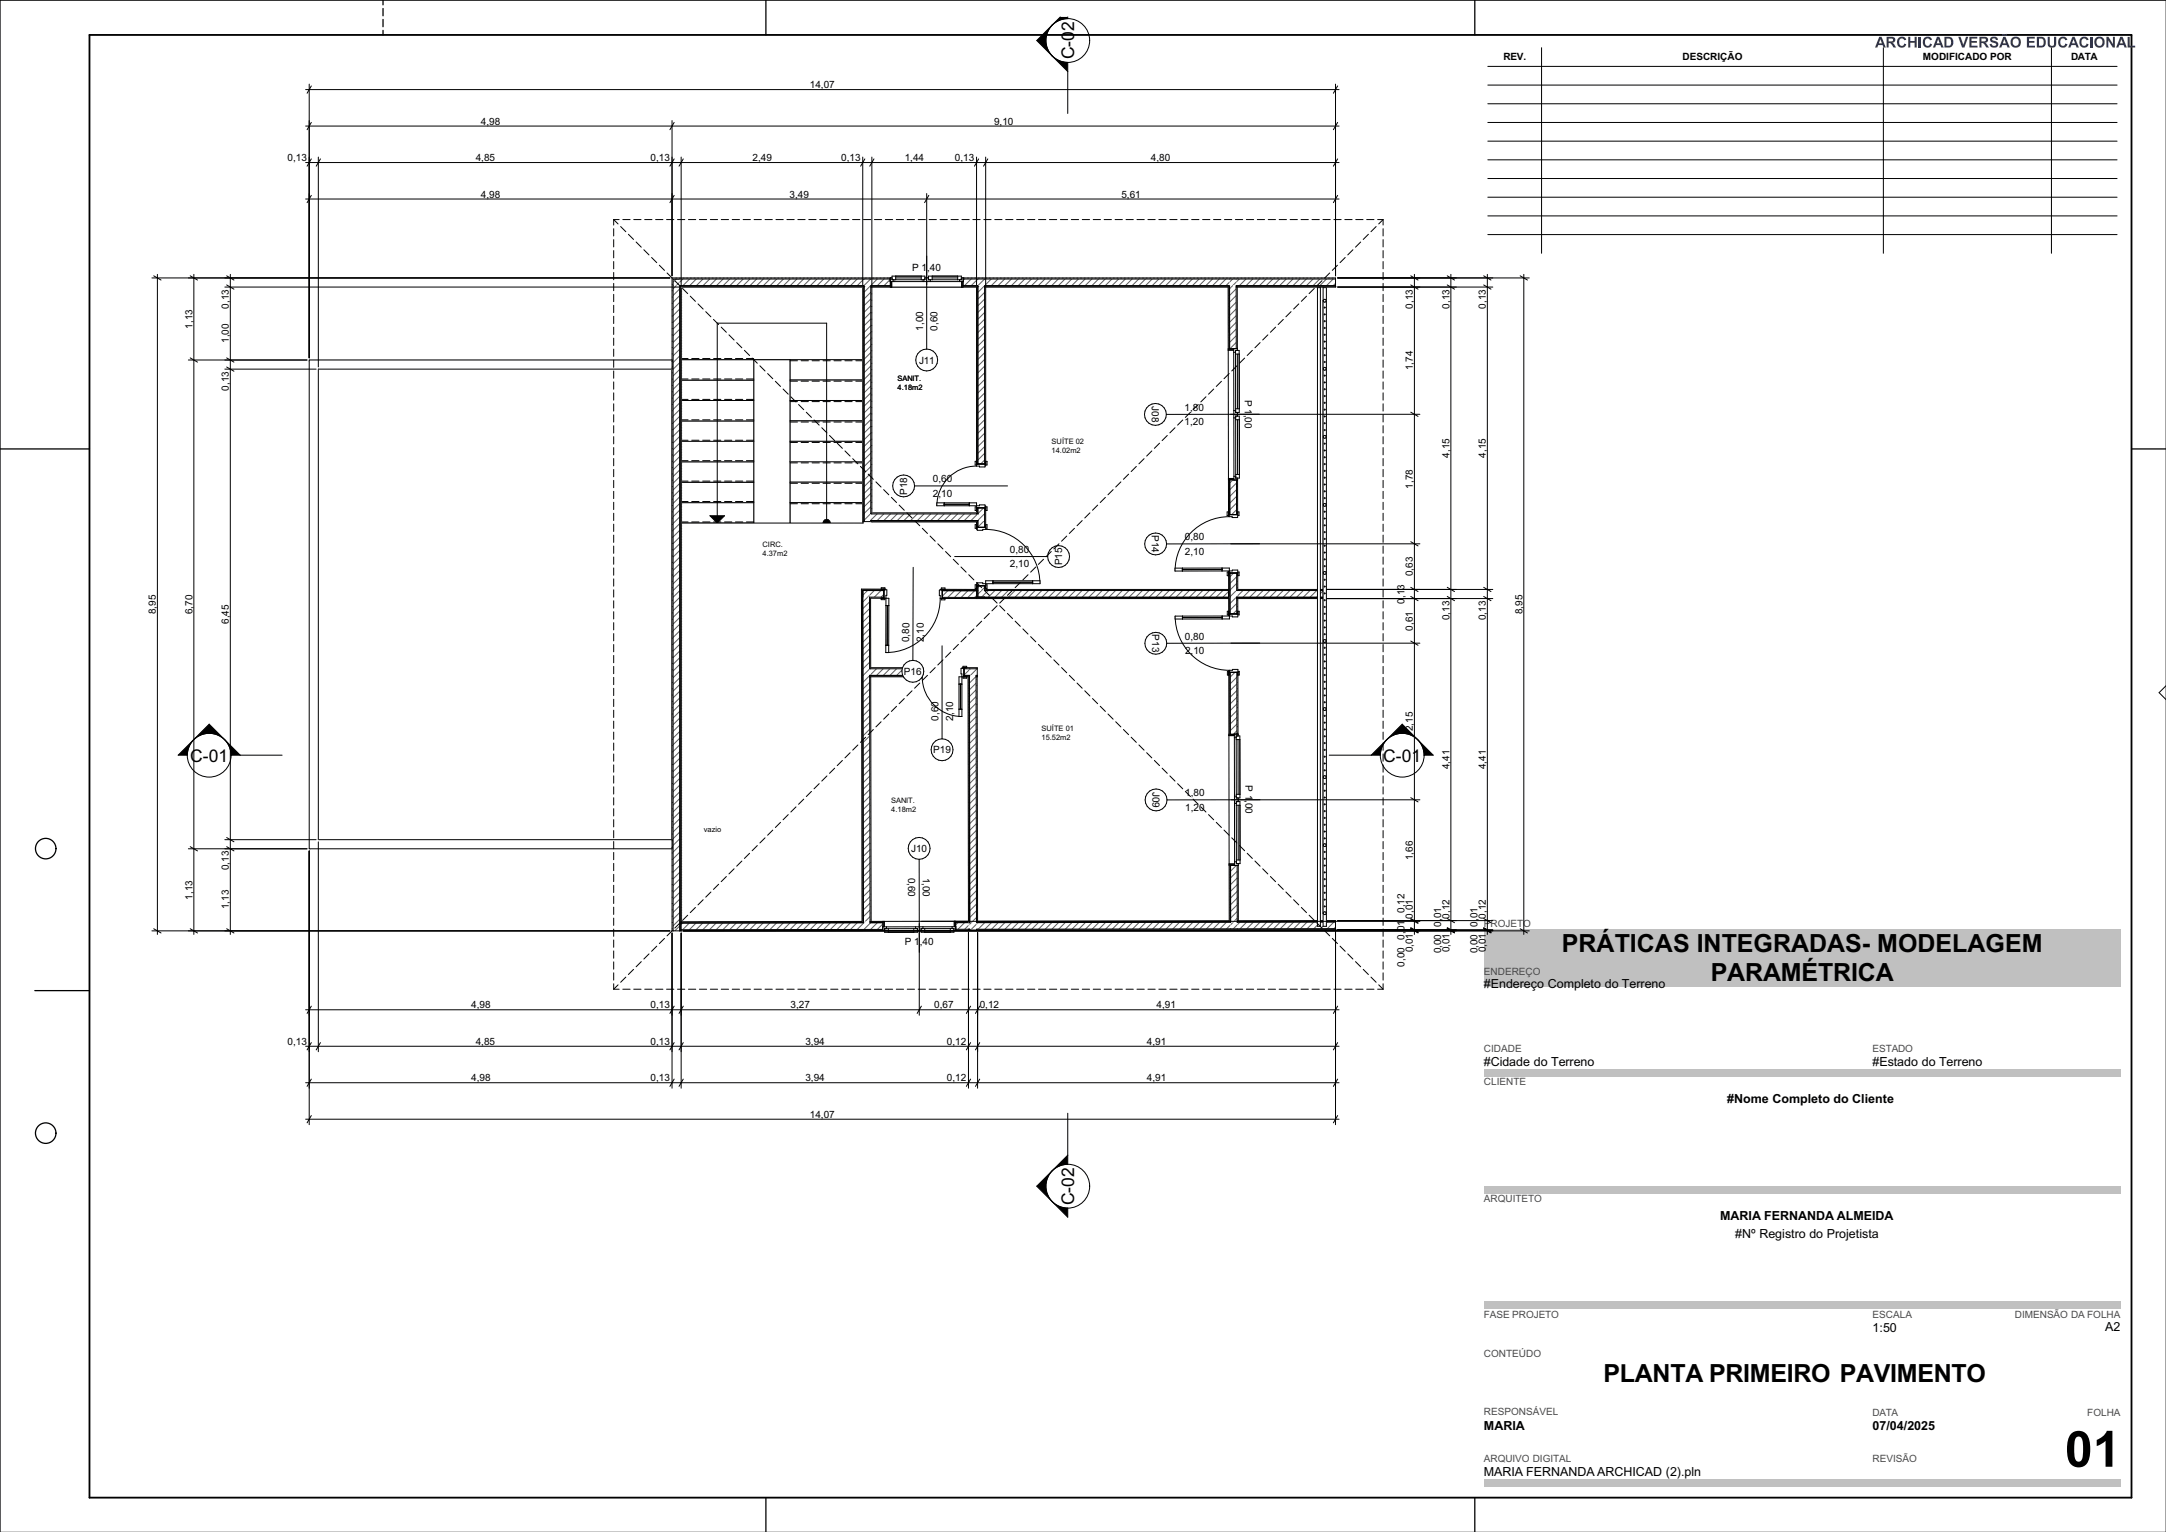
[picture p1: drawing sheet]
<svg xmlns="http://www.w3.org/2000/svg" width="594mm" height="420mm" viewBox="0 0 594 420" stroke-linecap="round" stroke-linejoin="round" font-family="sans-serif">
<defs><g id="words">
<text font-size="13.7" x="566.3" y="402.1">01</text>
<g font-size="6.9">
<text x="428.3" y="261">PRÁTICAS INTEGRADAS- MODELAGEM</text>
<text x="469.2" y="268.9">PARAMÉTRICA</text>
<text x="439.8" y="378.9">PLANTA PRIMEIRO PAVIMENTO</text>
</g>
<g font-size="4.8">
<text x="294.6" y="16.3" transform="rotate(-90 294.6 16.3)">C-02</text>
<text x="52.2" y="208.8">C-01</text>
<text x="379.3" y="208.8">C-01</text>
<text x="294.6" y="330.4" transform="rotate(-90 294.6 330.4)">C-02</text>
</g>
<g font-size="3.4">
<text x="406.9" y="271">#Endereço Completo do Terreno</text>
<text x="406.9" y="292.2">#Cidade do Terreno</text>
<text x="513.5" y="292.2">#Estado do Terreno</text>
<text x="473.7" y="302.3">#Nome Completo do Cliente</text>
<text x="471.8" y="334.4">MARIA FERNANDA ALMEIDA</text>
<text x="475.9" y="339.4">#Nº Registro do Projetista</text>
<text x="513.5" y="365.2">1:50</text>
<text x="577.3" y="365">A2</text>
<text x="406.9" y="391.9">MARIA</text>
<text x="513.5" y="391.9">07/04/2025</text>
<text x="406.9" y="404.7">MARIA FERNANDA ARCHICAD (2).pln</text>
</g>
<g font-size="2.7">
<text x="412.3" y="16.5">REV.</text>
<text x="461.4" y="16.5">DESCRIÇÃO</text>
<text x="527.3" y="16.5">MODIFICADO POR</text>
<text x="568" y="16.5">DATA</text>
<text x="222.1" y="24.2">14,07</text>
<text x="131.9" y="34.2">4,98</text>
<text x="272.6" y="34.2">9,10</text>
<text x="78.9" y="44.2">0,13</text>
<text x="130.5" y="44.2">4,85</text>
<text x="178.4" y="44.2">0,13</text>
<text x="206.4" y="44.2">2,49</text>
<text x="230.7" y="44.2">0,13</text>
<text x="248.1" y="44.2">1,44</text>
<text x="261.9" y="44.2">0,13</text>
<text x="315.6" y="44.2">4,80</text>
<text x="131.9" y="54.2">4,98</text>
<text x="216.5" y="54.2">3,49</text>
<text x="307.5" y="54.2">5,61</text>
<text x="250.2" y="74.2">P 1,40</text>
<text x="62.8" y="84.6" transform="rotate(-90 62.8 84.6)">0,13</text>
<text x="387.5" y="84.6" transform="rotate(-90 387.5 84.6)">0,13</text>
<text x="397.5" y="84.6" transform="rotate(-90 397.5 84.6)">0,13</text>
<text x="407.5" y="84.6" transform="rotate(-90 407.5 84.6)">0,13</text>
<text x="52.8" y="90.1" transform="rotate(-90 52.8 90.1)">1,13</text>
<text x="62.8" y="94" transform="rotate(-90 62.8 94)">1,00</text>
<text x="253.1" y="90.7" transform="rotate(-90 253.1 90.7)">1,00</text>
<text x="257.1" y="90.7" transform="rotate(-90 257.1 90.7)">0,60</text>
<text x="252" y="99.7">J11</text>
<text x="387.5" y="101.5" transform="rotate(-90 387.5 101.5)">1,74</text>
<text x="62.8" y="107.1" transform="rotate(-90 62.8 107.1)">0,13</text>
<text x="315.9" y="111.4" transform="rotate(90 315.9 111.4)">J08</text>
<text x="324.9" y="112.6">1,80</text>
<text x="341.4" y="109.6" transform="rotate(90 341.4 109.6)">P 1,00</text>
<text x="324.9" y="116.6">1,20</text>
<text x="397.5" y="125.5" transform="rotate(-90 397.5 125.5)">4,15</text>
<text x="407.5" y="125.5" transform="rotate(-90 407.5 125.5)">4,15</text>
<text x="248.8" y="135.7" transform="rotate(-90 248.8 135.7)">P18</text>
<text x="255.8" y="136.2">2,10</text>
<text x="255.8" y="132.2">0,60</text>
<text x="387.5" y="134" transform="rotate(-90 387.5 134)">1,78</text>
<text x="315.9" y="146.7" transform="rotate(90 315.9 146.7)">P14</text>
<text x="324.9" y="148.1">0,80</text>
<text x="277" y="155.6">2,10</text>
<text x="277" y="151.6">0,80</text>
<text x="291.3" y="155" transform="rotate(-90 291.3 155)">P15</text>
<text x="324.9" y="152.1">2,10</text>
<text x="387.5" y="158" transform="rotate(-90 387.5 158)">0,63</text>
<text x="385.2" y="165.5" transform="rotate(-90 385.2 165.5)">0,13</text>
<text x="42.8" y="168.4" transform="rotate(-90 42.8 168.4)">8,95</text>
<text x="52.8" y="168.4" transform="rotate(-90 52.8 168.4)">6,70</text>
<text x="62.8" y="171" transform="rotate(-90 62.8 171)">6,45</text>
<text x="316" y="173.9" transform="rotate(90 316 173.9)">P13</text>
<text x="387.5" y="172.9" transform="rotate(-90 387.5 172.9)">0,61</text>
<text x="397.5" y="170" transform="rotate(-90 397.5 170)">0,13</text>
<text x="407.5" y="170" transform="rotate(-90 407.5 170)">0,13</text>
<text x="417.5" y="168.4" transform="rotate(-90 417.5 168.4)">8,95</text>
<text x="249.4" y="176" transform="rotate(-90 249.4 176)">0,80</text>
<text x="253.4" y="176.1" transform="rotate(-90 253.4 176.1)">2,10</text>
<text x="325" y="175.3">0,80</text>
<text x="325" y="179.3">2,10</text>
<text x="247.9" y="185">P16</text>
<text x="257.4" y="197.5" transform="rotate(-90 257.4 197.5)">0,60</text>
<text x="261.4" y="197.5" transform="rotate(-90 261.4 197.5)">2,10</text>
<text x="387.5" y="200.5" transform="rotate(-90 387.5 200.5)">2,15</text>
<text x="255.9" y="206.5">P19</text>
<text x="341.5" y="215.3" transform="rotate(90 341.5 215.3)">P 1,00</text>
<text x="397.5" y="210.9" transform="rotate(-90 397.5 210.9)">4,41</text>
<text x="407.5" y="210.9" transform="rotate(-90 407.5 210.9)">4,41</text>
<text x="316" y="217.1" transform="rotate(90 316 217.1)">J09</text>
<text x="325" y="218.3">1,80</text>
<text x="325" y="222.3">1,20</text>
<text x="249.9" y="233.6">J10</text>
<text x="62.8" y="238.6" transform="rotate(-90 62.8 238.6)">0,13</text>
<text x="387.5" y="235.8" transform="rotate(-90 387.5 235.8)">1,66</text>
<text x="249.1" y="240.6" transform="rotate(90 249.1 240.6)">0,60</text>
<text x="253.1" y="240.6" transform="rotate(90 253.1 240.6)">1,00</text>
<text x="52.8" y="246.6" transform="rotate(-90 52.8 246.6)">1,13</text>
<text x="62.8" y="249.3" transform="rotate(-90 62.8 249.3)">1,13</text>
<text x="385.2" y="250.3" transform="rotate(-90 385.2 250.3)">0,12</text>
<text x="387.5" y="251.8" transform="rotate(-90 387.5 251.8)">0,01</text>
<text x="397.5" y="251.8" transform="rotate(-90 397.5 251.8)">0,12</text>
<text x="407.5" y="251.8" transform="rotate(-90 407.5 251.8)">0,12</text>
<text x="385.2" y="257.6" transform="rotate(-90 385.2 257.6)">0,01</text>
<text x="395.2" y="254.1" transform="rotate(-90 395.2 254.1)">0,01</text>
<text x="405.2" y="254.1" transform="rotate(-90 405.2 254.1)">0,01</text>
<text x="248.2" y="259.1">P 1,40</text>
<text x="387.5" y="261.1" transform="rotate(-90 387.5 261.1)">0,01</text>
<text x="395.2" y="261.4" transform="rotate(-90 395.2 261.4)">0,00</text>
<text x="397.5" y="261.1" transform="rotate(-90 397.5 261.1)">0,01</text>
<text x="405.2" y="261.4" transform="rotate(-90 405.2 261.4)">0,00</text>
<text x="407.5" y="261.1" transform="rotate(-90 407.5 261.1)">0,01</text>
<text x="385.2" y="265" transform="rotate(-90 385.2 265)">0,00</text>
<text x="129.2" y="276.4">4,98</text>
<text x="178.4" y="276.4">0,13</text>
<text x="216.8" y="276.4">3,27</text>
<text x="256.2" y="276.4">0,67</text>
<text x="268.7" y="276.4">0,12</text>
<text x="317.2" y="276.4">4,91</text>
<text x="78.9" y="286.4">0,13</text>
<text x="130.5" y="286.4">4,85</text>
<text x="178.4" y="286.4">0,13</text>
<text x="220.9" y="286.4">3,94</text>
<text x="259.7" y="286.4">0,12</text>
<text x="314.5" y="286.4">4,91</text>
<text x="129.2" y="296.4">4,98</text>
<text x="178.4" y="296.4">0,13</text>
<text x="220.9" y="296.4">3,94</text>
<text x="259.7" y="296.4">0,12</text>
<text x="314.5" y="296.4">4,91</text>
<text x="222.1" y="306.4">14,07</text>
</g>
<g font-size="2.7" fill="#4a4a4a">
<text x="406.9" y="254">PROJETO</text>
<text x="406.9" y="267.2">ENDEREÇO</text>
<text x="406.9" y="288.4">CIDADE</text>
<text x="513.5" y="288.4">ESTADO</text>
<text x="406.9" y="297.6">CLIENTE</text>
<text x="406.9" y="329.6">ARQUITETO</text>
<text x="406.9" y="361.2">FASE PROJETO</text>
<text x="513.5" y="361.2">ESCALA</text>
<text x="552.6" y="361.2">DIMENSÃO DA FOLHA</text>
<text x="406.9" y="372.1">CONTEÚDO</text>
<text x="406.9" y="388">RESPONSÁVEL</text>
<text x="513.5" y="388.2">DATA</text>
<text x="572.4" y="388.2">FOLHA</text>
<text x="406.9" y="400.9">ARQUIVO DIGITAL</text>
<text x="513.5" y="400.9">REVISÃO</text>
</g>
<g font-size="2.1">
<text x="246.2" y="104.5">SANIT.</text>
<text x="246.2" y="106.9">4.18m2</text>
<text x="288.4" y="121.8">SUÍTE 02</text>
<text x="288.4" y="124.2">14.02m2</text>
<text x="209.1" y="150">CIRC.</text>
<text x="209.1" y="152.4">4.37m2</text>
<text x="285.6" y="200.5">SUÍTE 01</text>
<text x="285.6" y="202.9">15.52m2</text>
<text x="244.4" y="220.2">SANIT.</text>
<text x="244.4" y="222.6">4.18m2</text>
<text x="193" y="228.2">vazio</text>
</g>
<text font-size="1.4" fill="#fff" x="0" y="418.7">GSEducationalVersion</text>
</g></defs>
<g fill="#c0c0c0">
<path d="M406.9 356.7h174.6v2.1h-174.6z" fill-rule="evenodd"/>
<path d="M406.9 325.1h174.6v2h-174.6z" fill-rule="evenodd"/>
<path d="M406.9 405.5h174.6v2.1h-174.6z" fill-rule="evenodd"/>
<path d="M406.9 293.1h174.6v2h-174.6z" fill-rule="evenodd"/>
</g>
<path d="M408 13.1h172.6v56.3h-172.6z" fill-rule="evenodd" fill="#fff"/>
<g fill="none" stroke="#000" stroke-width=".27">
<path d="M408 18.2h172.6M422.8 13.1v56.3M516.5 13.1v56.3M562.6 13.1v56.3M408 23.3h172.6M408 28.4h172.6M408 33.6h172.6M408 38.7h172.6M408 43.8h172.6M408 48.9h172.6M408 54.1h172.6M408 59.2h172.6"/>
<path d="M408 64.3h172.6M0 420v-419.9h594v419.9"/>
</g>
<g fill="none" stroke="#000" stroke-width=".35">
<path d="M105 .1v1.2M105 2.3v2M105 5.3v2M105 8.3v1.3M210 .1v9.5M404.4 .1v9.5M0 123.1h24.5M584.5 123.1h9.5M9.5 271.6h15M210 410.6v9.4M404.4 410.6v9.4"/>
<circle cx="12.5" cy="232.7" r="2.81"/>
<circle cx="12.5" cy="310.7" r="2.81"/>
</g>
<path d="M24.5 9.6h560v401h-560z" fill="none" stroke="#000" stroke-width=".5"/>
<path d="M406.9 254.9h174.6v15.7h-174.6z" fill-rule="evenodd" fill="#c0c0c0"/>
<path d="M186.7 98.6h20v44.8h-20z" fill-rule="evenodd" fill="#fff"/>
<path d="M186.7 98.6v44.8h20v-44.8" fill="none" stroke="#000" stroke-width=".27"/>
<path d="M186.7 78.6h50v20h-50z" fill-rule="evenodd" fill="#fff"/>
<path d="M186.7 98.6v-20h50v20M206.7 98.6h10" fill="none" stroke="#000" stroke-width=".27"/>
<path d="M216.7 98.6h20v44.8h-20z" fill-rule="evenodd" fill="#fff"/>
<path d="M186.7 98.1h20M216.7 98.6v44.8h20v-44.8M216.7 99.1h20" fill="none" stroke="#000" stroke-width=".27"/>
<path d="M186.7 137.8h20v5.6h-20z" fill-rule="evenodd" fill="#fff"/>
<path d="M186.7 137.8h20v5.6h-20z" fill="none" stroke="#000" stroke-width=".27"/>
<path d="M186.7 132.2h20v5.6h-20z" fill-rule="evenodd" fill="#fff"/>
<path d="M186.7 132.2h20v5.6h-20z" fill="none" stroke="#000" stroke-width=".27"/>
<path d="M186.7 126.6h20v5.6h-20z" fill-rule="evenodd" fill="#fff"/>
<path d="M186.7 126.6h20v5.6h-20z" fill="none" stroke="#000" stroke-width=".27"/>
<path d="M186.7 121h20v5.6h-20z" fill-rule="evenodd" fill="#fff"/>
<path d="M186.7 121h20v5.6h-20z" fill="none" stroke="#000" stroke-width=".27"/>
<path d="M186.7 115.4h20v5.6h-20z" fill-rule="evenodd" fill="#fff"/>
<path d="M186.7 115.4h20v5.6h-20z" fill="none" stroke="#000" stroke-width=".27"/>
<path d="M186.7 109.8h20v5.6h-20z" fill-rule="evenodd" fill="#fff"/>
<path d="M186.7 109.8h20v5.6h-20z" fill="none" stroke="#000" stroke-width=".27"/>
<path d="M186.7 104.2h20v5.6h-20z" fill-rule="evenodd" fill="#fff"/>
<path d="M186.7 104.2h20v5.6h-20z" fill="none" stroke="#000" stroke-width=".27"/>
<path d="M186.7 98.6h20v5.6h-20z" fill-rule="evenodd" fill="#fff"/>
<path d="M186.7 98.6h20v5.6h-20z" fill="none" stroke="#000" stroke-width=".27"/>
<path d="M186.7 78.6h50v20h-50z" fill-rule="evenodd" fill="#fff"/>
<path d="M186.7 78.6h50v20h-50z" fill="none" stroke="#000" stroke-width=".27"/>
<path d="M216.7 98.6h20v5.6h-20z" fill-rule="evenodd" fill="#fff"/>
<path d="M216.7 98.6h20v5.6h-20z" fill="none" stroke="#000" stroke-width=".27"/>
<path d="M216.7 104.2h20v5.6h-20z" fill-rule="evenodd" fill="#fff"/>
<path d="M216.7 104.2h20v5.6h-20z" fill="none" stroke="#000" stroke-width=".27"/>
<path d="M216.7 109.8h20v5.6h-20z" fill-rule="evenodd" fill="#fff"/>
<path d="M216.7 109.8h20v5.6h-20z" fill="none" stroke="#000" stroke-width=".27"/>
<path d="M216.7 115.4h20v5.6h-20z" fill-rule="evenodd" fill="#fff"/>
<path d="M216.7 115.4h20v5.6h-20z" fill="none" stroke="#000" stroke-width=".27"/>
<path d="M216.7 121h20v5.6h-20z" fill-rule="evenodd" fill="#fff"/>
<path d="M216.7 121h20v5.6h-20z" fill="none" stroke="#000" stroke-width=".27"/>
<path d="M216.7 126.6h20v5.6h-20z" fill-rule="evenodd" fill="#fff"/>
<path d="M216.7 126.6h20v5.6h-20z" fill="none" stroke="#000" stroke-width=".27"/>
<path d="M216.7 132.2h20v5.6h-20z" fill-rule="evenodd" fill="#fff"/>
<path d="M216.7 132.2h20v5.6h-20z" fill="none" stroke="#000" stroke-width=".27"/>
<path d="M216.7 137.8h20v6.1h-20z" fill-rule="evenodd" fill="#fff"/>
<g fill="none" stroke="#000" stroke-width=".27">
<path d="M186.7 98.3h2M189.7 98.3h2M192.7 98.3h2M195.7 98.3h2M198.7 98.3h2M201.7 98.3h2M204.7 98.3h2M216.7 98.9h2M219.7 98.9h2M222.7 98.9h2M225.7 98.9h2M228.7 98.9h2"/>
<path d="M231.7 98.9h2M234.7 98.9h2M186.7 115.1h2M186.7 109.5h2M186.7 103.9h2M189.7 115.1h2M189.7 109.5h2M189.7 103.9h2M192.7 115.1h2M192.7 109.5h2M192.7 103.9h2M195.7 115.1h2"/>
<path d="M195.7 109.5h2M195.7 103.9h2M198.7 115.1h2M198.7 109.5h2M198.7 103.9h2M201.7 115.1h2M201.7 109.5h2M201.7 103.9h2M204.7 115.1h2M204.7 109.5h2M204.7 103.9h2M216.7 104.5h2"/>
<path d="M216.7 110.1h2M216.7 115.7h2M219.7 104.5h2M219.7 110.1h2M219.7 115.7h2M222.7 104.5h2M222.7 110.1h2M222.7 115.7h2M225.7 104.5h2M225.7 110.1h2M225.7 115.7h2M228.7 104.5h2"/>
<path d="M228.7 110.1h2M228.7 115.7h2M231.7 104.5h2M231.7 110.1h2M231.7 115.7h2M234.7 104.5h2M234.7 110.1h2M234.7 115.7h2M186.7 137.5h2M186.7 131.9h2M186.7 126.3h2M186.7 120.7h2"/>
<path d="M189.7 137.5h2M189.7 131.9h2M189.7 126.3h2M189.7 120.7h2M192.7 137.5h2M192.7 131.9h2M192.7 126.3h2M192.7 120.7h2M195.7 137.5h2M195.7 131.9h2M195.7 126.3h2M195.7 120.7h2"/>
<path d="M198.7 137.5h2M198.7 131.9h2M198.7 126.3h2M198.7 120.7h2M201.7 137.5h2M201.7 131.9h2M201.7 126.3h2M201.7 120.7h2M204.7 137.5h2M204.7 131.9h2M204.7 126.3h2M204.7 120.7h2"/>
<path d="M216.7 137.8h20v6.1h-20zM216.7 121.3h2M216.7 126.9h2M216.7 132.5h2M216.7 138.1h2M219.7 121.3h2M219.7 126.9h2M219.7 132.5h2M219.7 138.1h2M222.7 121.3h2M222.7 126.9h2M222.7 132.5h2"/>
<path d="M222.7 138.1h2M225.7 121.3h2M225.7 126.9h2M225.7 132.5h2M225.7 138.1h2M228.7 121.3h2M228.7 126.9h2M228.7 132.5h2M228.7 138.1h2M231.7 121.3h2M231.7 126.9h2M231.7 132.5h2"/>
<path d="M231.7 138.1h2M234.7 121.3h2M234.7 126.9h2M234.7 132.5h2M234.7 138.1h2M186.7 143.1h2M189.7 143.1h2M192.7 143.1h2M194.7 141.4h4l-2 2zM195.7 143.1h2M196.7 143.4v-54.8h30v54.8M198.7 143.1h2"/>
<path d="M201.7 143.1h2M204.7 143.1h2M216.7 143.7h2M219.7 143.7h2M222.7 143.7h2M225.7 143.7h2M228.7 143.7h2M231.7 143.7h2M234.7 143.7h2"/>
<circle cx="226.7" cy="143.4" r="1"/>
</g>
<g fill="#000">
<path d="M194.7 141.4h4l-2 2z"/>
<circle cx="226.7" cy="143.4" r="1"/>
</g>
<!-- layer: EST - Laje -->
<path d="M236.7 78.7h127v176.2h-176.9v-111.5h49.9z" fill-rule="evenodd" fill="#fff"/>
<path d="M236.7 78.7h127v176.2h-176.9v-111.5h49.9z" fill="none" stroke="#000" stroke-width=".27"/>
<path d="M84.9 98.8h99.4v133.8h-99.4z" fill-rule="evenodd" fill="#fff"/>
<path d="M84.9 98.8h99.4v133.8h-99.4z" fill="none" stroke="#000" stroke-width=".27"/>
<!-- layer: ARQ - Parede -->
<g fill="#fff">
<path d="M184.3 76.2h.3v.3z"/>
<path d="M186.5 78.4h.3v.3z"/>
</g>
<path d="M186.6 78.4h.1" fill="none" stroke="#5d5d5d" stroke-width=".27"/>
<g fill="#fff">
<path d="M186.4 78.3l.1 .1z"/>
<path d="M184.6 76.5h1.8v1.8z"/>
</g>
<path d="M185.4 76.5l-.4 .4M186.4 77.4l-.5 .4" fill="none" stroke="#5d5d5d" stroke-width=".27"/>
<path d="M184.3 76.2l.3 .3h-.3z" fill="#fff"/>
<path d="M184.3 76.2h.1" fill="none" stroke="#5d5d5d" stroke-width=".27"/>
<path d="M184.3 76.5h.3v178.7h-.3z" fill-rule="evenodd" fill="#fff"/>
<g fill="none" stroke="#5d5d5d" stroke-width=".27">
<path d="M184.3 79.7h.1M184.3 78h.1M184.3 98.8h.1M184.3 97h.1M184.3 95.3h.1M184.3 93.6h.1M184.3 91.8h.1M184.3 90.1h.1M184.3 88.4h.1M184.3 86.6h.1M184.3 84.9h.1M184.3 83.2h.1"/>
<path d="M184.3 81.4h.1M184.3 119.5h.1M184.3 117.8h.1M184.3 116.1h.1M184.3 114.3h.1M184.3 112.6h.1M184.3 110.9h.1M184.3 109.1h.1M184.3 107.4h.1M184.3 105.7h.1M184.3 103.9h.1M184.3 102.2h.1"/>
<path d="M184.3 100.5h.1M184.3 138.6h.1M184.3 136.9h.1M184.3 135.1h.1M184.3 133.4h.1M184.3 131.7h.1M184.3 129.9h.1M184.3 128.2h.1M184.3 126.5h.1M184.3 124.7h.1M184.3 123h.1M184.3 121.3h.1"/>
<path d="M184.3 159.4h.1M184.3 157.6h.1M184.3 155.9h.1M184.3 154.2h.1M184.3 152.4h.1M184.3 150.7h.1M184.3 149h.1M184.3 147.3h.1M184.3 145.5h.1M184.3 143.8h.1M184.3 142.1h.1M184.3 140.3h.1"/>
<path d="M184.3 178.4h.1M184.3 176.7h.1M184.3 175h.1M184.3 173.2h.1M184.3 171.5h.1M184.3 169.8h.1M184.3 168h.1M184.3 166.3h.1M184.3 164.6h.1M184.3 162.8h.1M184.3 161.1h.1M184.3 199.2h.1"/>
<path d="M184.3 197.5h.1M184.3 195.7h.1M184.3 194h.1M184.3 192.3h.1M184.3 190.6h.1M184.3 188.8h.1M184.3 187.1h.1M184.3 185.4h.1M184.3 183.6h.1M184.3 181.9h.1M184.3 180.2h.1M184.3 220h.1"/>
<path d="M184.3 218.3h.1M184.3 216.5h.1M184.3 214.8h.1M184.3 213.1h.1M184.3 211.3h.1M184.3 209.6h.1M184.3 207.9h.1M184.3 206.1h.1M184.3 204.4h.1M184.3 202.7h.1M184.3 200.9h.1M184.3 239h.1"/>
<path d="M184.3 237.3h.1M184.3 235.6h.1M184.3 233.9h.1M184.3 232.1h.1M184.3 230.4h.1M184.3 228.7h.1M184.3 226.9h.1M184.3 225.2h.1M184.3 223.5h.1M184.3 221.7h.1M184.3 254.6h.1M184.3 252.9h.1"/>
<path d="M184.3 251.2h.1M184.3 249.4h.1M184.3 247.7h.1M184.3 246h.1M184.3 244.2h.1M184.3 242.5h.1M184.3 240.8h.1"/>
</g>
<path d="M186.5 78.4l.3 .3h-.3z" fill="#fff"/>
<path d="M186.7 78.6h.1" fill="none" stroke="#5d5d5d" stroke-width=".27"/>
<path d="M186.5 78.7h.3v176.5h-.3z" fill-rule="evenodd" fill="#fff"/>
<g fill="none" stroke="#5d5d5d" stroke-width=".27">
<path d="M186.6 79.7h.1M186.6 79.3h.1M186.6 78.8h.1M186.7 79.9h.1M186.7 79.5h.1M186.7 79.1h.1M186.6 99.6h.1M186.6 99.2h.1M186.6 98.8h.1M186.6 98.3h.1M186.6 97.9h.1M186.6 97.5h.1"/>
<path d="M186.6 97h.1M186.6 96.6h.1M186.6 96.2h.1M186.6 95.7h.1M186.6 95.3h.1M186.6 94.9h.1M186.6 94.4h.1M186.6 94h.1M186.6 93.6h.1M186.6 93.1h.1M186.6 92.7h.1M186.6 92.3h.1"/>
<path d="M186.6 91.8h.1M186.6 91.4h.1M186.6 91h.1M186.6 90.5h.1M186.6 90.1h.1M186.6 89.7h.1M186.6 89.2h.1M186.6 88.8h.1M186.6 88.4h.1M186.6 87.9h.1M186.6 87.5h.1M186.6 87.1h.1"/>
<path d="M186.6 86.6h.1M186.6 86.2h.1M186.6 85.8h.1M186.6 85.3h.1M186.6 84.9h.1M186.6 84.5h.1M186.6 84h.1M186.6 83.6h.1M186.6 83.2h.1M186.6 82.7h.1M186.6 82.3h.1M186.6 81.9h.1"/>
<path d="M186.6 81.4h.1M186.6 81h.1M186.6 80.6h.1M186.6 80.1h.1M186.7 99.8h.1M186.7 99.4h.1M186.7 99h.1M186.7 98.5h.1M186.7 98.1h.1M186.7 97.7h.1M186.7 97.2h.1M186.7 96.8h.1"/>
<path d="M186.7 96.4h.1M186.7 95.9h.1M186.7 95.5h.1M186.7 95.1h.1M186.7 94.6h.1M186.7 94.2h.1M186.7 93.8h.1M186.7 93.3h.1M186.7 92.9h.1M186.7 92.5h.1M186.7 92h.1M186.7 91.6h.1"/>
<path d="M186.7 91.2h.1M186.7 90.7h.1M186.7 90.3h.1M186.7 89.9h.1M186.7 89.4h.1M186.7 89h.1M186.7 88.6h.1M186.7 88.1h.1M186.7 87.7h.1M186.7 87.3h.1M186.7 86.8h.1M186.7 86.4h.1"/>
<path d="M186.7 86h.1M186.7 85.5h.1M186.7 85.1h.1M186.7 84.7h.1M186.7 84.2h.1M186.7 83.8h.1M186.7 83.4h.1M186.7 82.9h.1M186.7 82.5h.1M186.7 82.1h.1M186.7 81.6h.1M186.7 81.2h.1"/>
<path d="M186.7 80.8h.1M186.7 80.3h.1M186.6 120h.1M186.6 119.5h.1M186.6 119.1h.1M186.6 118.7h.1M186.6 118.2h.1M186.6 117.8h.1M186.6 117.4h.1M186.6 116.9h.1M186.6 116.5h.1M186.6 116.1h.1"/>
<path d="M186.6 115.6h.1M186.6 115.2h.1M186.6 114.8h.1M186.6 114.3h.1M186.6 113.9h.1M186.6 113.5h.1M186.6 113h.1M186.6 112.6h.1M186.6 112.2h.1M186.6 111.7h.1M186.6 111.3h.1M186.6 110.9h.1"/>
<path d="M186.6 110.4h.1M186.6 110h.1M186.6 109.6h.1M186.6 109.1h.1M186.6 108.7h.1M186.6 108.3h.1M186.6 107.8h.1M186.6 107.4h.1M186.6 107h.1M186.6 106.5h.1M186.6 106.1h.1M186.6 105.7h.1"/>
<path d="M186.6 105.2h.1M186.6 104.8h.1M186.6 104.4h.1M186.6 103.9h.1M186.6 103.5h.1M186.6 103.1h.1M186.6 102.7h.1M186.6 102.2h.1M186.6 101.8h.1M186.6 101.4h.1M186.6 100.9h.1M186.6 100.5h.1"/>
<path d="M186.6 100.1h.1M186.7 119.8h.1M186.7 119.3h.1M186.7 118.9h.1M186.7 118.5h.1M186.7 118h.1M186.7 117.6h.1M186.7 117.2h.1M186.7 116.7h.1M186.7 116.3h.1M186.7 115.9h.1M186.7 115.4h.1"/>
<path d="M186.7 115h.1M186.7 114.6h.1M186.7 114.1h.1M186.7 113.7h.1M186.7 113.3h.1M186.7 112.8h.1M186.7 112.4h.1M186.7 112h.1M186.7 111.5h.1M186.7 111.1h.1M186.7 110.7h.1M186.7 110.2h.1"/>
<path d="M186.7 109.8h.1M186.7 109.4h.1M186.7 108.9h.1M186.7 108.5h.1M186.7 108.1h.1M186.7 107.6h.1M186.7 107.2h.1M186.7 106.8h.1M186.7 106.3h.1M186.7 105.9h.1M186.7 105.5h.1M186.7 105h.1"/>
<path d="M186.7 104.6h.1M186.7 104.2h.1M186.7 103.7h.1M186.7 103.3h.1M186.7 102.9h.1M186.7 102.4h.1M186.7 102h.1M186.7 101.6h.1M186.7 101.1h.1M186.7 100.7h.1M186.7 100.3h.1M186.6 139.9h.1"/>
<path d="M186.6 139.5h.1M186.6 139h.1M186.6 138.6h.1M186.6 138.2h.1M186.6 137.7h.1M186.6 137.3h.1M186.6 136.9h.1M186.6 136.4h.1M186.6 136h.1M186.6 135.6h.1M186.6 135.1h.1M186.6 134.7h.1"/>
<path d="M186.6 134.3h.1M186.6 133.8h.1M186.6 133.4h.1M186.6 133h.1M186.6 132.5h.1M186.6 132.1h.1M186.6 131.7h.1M186.6 131.2h.1M186.6 130.8h.1M186.6 130.4h.1M186.6 129.9h.1M186.6 129.5h.1"/>
<path d="M186.6 129.1h.1M186.6 128.6h.1M186.6 128.2h.1M186.6 127.8h.1M186.6 127.3h.1M186.6 126.9h.1M186.6 126.5h.1M186.6 126h.1M186.6 125.6h.1M186.6 125.2h.1M186.6 124.7h.1M186.6 124.3h.1"/>
<path d="M186.6 123.9h.1M186.6 123.4h.1M186.6 123h.1M186.6 122.6h.1M186.6 122.1h.1M186.6 121.7h.1M186.6 121.3h.1M186.6 120.8h.1M186.6 120.4h.1M186.7 139.7h.1M186.7 139.2h.1M186.7 138.8h.1"/>
<path d="M186.7 138.4h.1M186.7 137.9h.1M186.7 137.5h.1M186.7 137.1h.1M186.7 136.6h.1M186.7 136.2h.1M186.7 135.8h.1M186.7 135.3h.1M186.7 134.9h.1M186.7 134.5h.1M186.7 134h.1M186.7 133.6h.1"/>
<path d="M186.7 133.2h.1M186.7 132.7h.1M186.7 132.3h.1M186.7 131.9h.1M186.7 131.4h.1M186.7 131h.1M186.7 130.6h.1M186.7 130.1h.1M186.7 129.7h.1M186.7 129.3h.1M186.7 128.8h.1M186.7 128.4h.1"/>
<path d="M186.7 128h.1M186.7 127.5h.1M186.7 127.1h.1M186.7 126.7h.1M186.7 126.2h.1M186.7 125.8h.1M186.7 125.4h.1M186.7 125h.1M186.7 124.5h.1M186.7 124.1h.1M186.7 123.7h.1M186.7 123.2h.1"/>
<path d="M186.7 122.8h.1M186.7 122.4h.1M186.7 121.9h.1M186.7 121.5h.1M186.7 121.1h.1M186.7 120.6h.1M186.7 120.2h.1M186.6 159.8h.1M186.6 159.4h.1M186.6 158.9h.1M186.6 158.5h.1M186.6 158.1h.1"/>
<path d="M186.6 157.6h.1M186.6 157.2h.1M186.6 156.8h.1M186.6 156.3h.1M186.6 155.9h.1M186.6 155.5h.1M186.6 155h.1M186.6 154.6h.1M186.6 154.2h.1M186.6 153.7h.1M186.6 153.3h.1M186.6 152.9h.1"/>
<path d="M186.6 152.4h.1M186.6 152h.1M186.6 151.6h.1M186.6 151.1h.1M186.6 150.7h.1M186.6 150.3h.1M186.6 149.8h.1M186.6 149.4h.1M186.6 149h.1M186.6 148.5h.1M186.6 148.1h.1M186.6 147.7h.1"/>
<path d="M186.6 147.3h.1M186.6 146.8h.1M186.6 146.4h.1M186.6 146h.1M186.6 145.5h.1M186.6 145.1h.1M186.6 144.7h.1M186.6 144.2h.1M186.6 143.8h.1M186.6 143.4h.1M186.6 142.9h.1M186.6 142.5h.1"/>
<path d="M186.6 142.1h.1M186.6 141.6h.1M186.6 141.2h.1M186.6 140.8h.1M186.6 140.3h.1M186.7 159.6h.1M186.7 159.2h.1M186.7 158.7h.1M186.7 158.3h.1M186.7 157.9h.1M186.7 157.4h.1M186.7 157h.1"/>
<path d="M186.7 156.6h.1M186.7 156.1h.1M186.7 155.7h.1M186.7 155.3h.1M186.7 154.8h.1M186.7 154.4h.1M186.7 154h.1M186.7 153.5h.1M186.7 153.1h.1M186.7 152.7h.1M186.7 152.2h.1M186.7 151.8h.1"/>
<path d="M186.7 151.4h.1M186.7 150.9h.1M186.7 150.5h.1M186.7 150.1h.1M186.7 149.6h.1M186.7 149.2h.1M186.7 148.8h.1M186.7 148.3h.1M186.7 147.9h.1M186.7 147.5h.1M186.7 147h.1M186.7 146.6h.1"/>
<path d="M186.7 146.2h.1M186.7 145.7h.1M186.7 145.3h.1M186.7 144.9h.1M186.7 144.4h.1M186.7 144h.1M186.7 143.6h.1M186.7 143.1h.1M186.7 142.7h.1M186.7 142.3h.1M186.7 141.8h.1M186.7 141.4h.1"/>
<path d="M186.7 141h.1M186.7 140.5h.1M186.7 140.1h.1M186.6 179.7h.1M186.6 179.3h.1M186.6 178.9h.1M186.6 178.4h.1M186.6 178h.1M186.6 177.6h.1M186.6 177.1h.1M186.6 176.7h.1M186.6 176.3h.1"/>
<path d="M186.6 175.8h.1M186.6 175.4h.1M186.6 175h.1M186.6 174.5h.1M186.6 174.1h.1M186.6 173.7h.1M186.6 173.2h.1M186.6 172.8h.1M186.6 172.4h.1M186.6 171.9h.1M186.6 171.5h.1M186.6 171.1h.1"/>
<path d="M186.6 170.6h.1M186.6 170.2h.1M186.6 169.8h.1M186.6 169.3h.1M186.6 168.9h.1M186.6 168.5h.1M186.6 168h.1M186.6 167.6h.1M186.6 167.2h.1M186.6 166.7h.1M186.6 166.3h.1M186.6 165.9h.1"/>
<path d="M186.6 165.4h.1M186.6 165h.1M186.6 164.6h.1M186.6 164.1h.1M186.6 163.7h.1M186.6 163.3h.1M186.6 162.8h.1M186.6 162.4h.1M186.6 162h.1M186.6 161.5h.1M186.6 161.1h.1M186.6 160.7h.1"/>
<path d="M186.6 160.2h.1M186.7 179.9h.1M186.7 179.5h.1M186.7 179.1h.1M186.7 178.6h.1M186.7 178.2h.1M186.7 177.8h.1M186.7 177.3h.1M186.7 176.9h.1M186.7 176.5h.1M186.7 176h.1M186.7 175.6h.1"/>
<path d="M186.7 175.2h.1M186.7 174.7h.1M186.7 174.3h.1M186.7 173.9h.1M186.7 173.4h.1M186.7 173h.1M186.7 172.6h.1M186.7 172.1h.1M186.7 171.7h.1M186.7 171.3h.1M186.7 170.8h.1M186.7 170.4h.1"/>
<path d="M186.7 170h.1M186.7 169.6h.1M186.7 169.1h.1M186.7 168.7h.1M186.7 168.3h.1M186.7 167.8h.1M186.7 167.4h.1M186.7 167h.1M186.7 166.5h.1M186.7 166.1h.1M186.7 165.7h.1M186.7 165.2h.1"/>
<path d="M186.7 164.8h.1M186.7 164.4h.1M186.7 163.9h.1M186.7 163.5h.1M186.7 163.1h.1M186.7 162.6h.1M186.7 162.2h.1M186.7 161.8h.1M186.7 161.3h.1M186.7 160.9h.1M186.7 160.5h.1M186.7 160h.1"/>
<path d="M186.6 199.6h.1M186.6 199.2h.1M186.6 198.8h.1M186.6 198.3h.1M186.6 197.9h.1M186.6 197.5h.1M186.6 197h.1M186.6 196.6h.1M186.6 196.2h.1M186.6 195.7h.1M186.6 195.3h.1M186.6 194.9h.1"/>
<path d="M186.6 194.4h.1M186.6 194h.1M186.6 193.6h.1M186.6 193.2h.1M186.6 192.7h.1M186.6 192.3h.1M186.6 191.9h.1M186.6 191.4h.1M186.6 191h.1M186.6 190.6h.1M186.6 190.1h.1M186.6 189.7h.1"/>
<path d="M186.6 189.3h.1M186.6 188.8h.1M186.6 188.4h.1M186.6 188h.1M186.6 187.5h.1M186.6 187.1h.1M186.6 186.7h.1M186.6 186.2h.1M186.6 185.8h.1M186.6 185.4h.1M186.6 184.9h.1M186.6 184.5h.1"/>
<path d="M186.6 184.1h.1M186.6 183.6h.1M186.6 183.2h.1M186.6 182.8h.1M186.6 182.3h.1M186.6 181.9h.1M186.6 181.5h.1M186.6 181h.1M186.6 180.6h.1M186.6 180.2h.1M186.7 199.9h.1M186.7 199.4h.1"/>
<path d="M186.7 199h.1M186.7 198.6h.1M186.7 198.1h.1M186.7 197.7h.1M186.7 197.3h.1M186.7 196.8h.1M186.7 196.4h.1M186.7 196h.1M186.7 195.5h.1M186.7 195.1h.1M186.7 194.7h.1M186.7 194.2h.1"/>
<path d="M186.7 193.8h.1M186.7 193.4h.1M186.7 192.9h.1M186.7 192.5h.1M186.7 192.1h.1M186.7 191.6h.1M186.7 191.2h.1M186.7 190.8h.1M186.7 190.3h.1M186.7 189.9h.1M186.7 189.5h.1M186.7 189h.1"/>
<path d="M186.7 188.6h.1M186.7 188.2h.1M186.7 187.7h.1M186.7 187.3h.1M186.7 186.9h.1M186.7 186.4h.1M186.7 186h.1M186.7 185.6h.1M186.7 185.1h.1M186.7 184.7h.1M186.7 184.3h.1M186.7 183.8h.1"/>
<path d="M186.7 183.4h.1M186.7 183h.1M186.7 182.5h.1M186.7 182.1h.1M186.7 181.7h.1M186.7 181.2h.1M186.7 180.8h.1M186.7 180.4h.1M186.6 220h.1M186.6 219.6h.1M186.6 219.1h.1M186.6 218.7h.1"/>
<path d="M186.6 218.3h.1M186.6 217.8h.1M186.6 217.4h.1M186.6 217h.1M186.6 216.5h.1M186.6 216.1h.1M186.6 215.7h.1M186.6 215.2h.1M186.6 214.8h.1M186.6 214.4h.1M186.6 213.9h.1M186.6 213.5h.1"/>
<path d="M186.6 213.1h.1M186.6 212.6h.1M186.6 212.2h.1M186.6 211.8h.1M186.6 211.3h.1M186.6 210.9h.1M186.6 210.5h.1M186.6 210h.1M186.6 209.6h.1M186.6 209.2h.1M186.6 208.7h.1M186.6 208.3h.1"/>
<path d="M186.6 207.9h.1M186.6 207.4h.1M186.6 207h.1M186.6 206.6h.1M186.6 206.1h.1M186.6 205.7h.1M186.6 205.3h.1M186.6 204.8h.1M186.6 204.4h.1M186.6 204h.1M186.6 203.5h.1M186.6 203.1h.1"/>
<path d="M186.6 202.7h.1M186.6 202.2h.1M186.6 201.8h.1M186.6 201.4h.1M186.6 200.9h.1M186.6 200.5h.1M186.6 200.1h.1M186.7 219.8h.1M186.7 219.3h.1M186.7 218.9h.1M186.7 218.5h.1M186.7 218h.1"/>
<path d="M186.7 217.6h.1M186.7 217.2h.1M186.7 216.7h.1M186.7 216.3h.1M186.7 215.9h.1M186.7 215.5h.1M186.7 215h.1M186.7 214.6h.1M186.7 214.2h.1M186.7 213.7h.1M186.7 213.3h.1M186.7 212.9h.1"/>
<path d="M186.7 212.4h.1M186.7 212h.1M186.7 211.6h.1M186.7 211.1h.1M186.7 210.7h.1M186.7 210.3h.1M186.7 209.8h.1M186.7 209.4h.1M186.7 209h.1M186.7 208.5h.1M186.7 208.1h.1M186.7 207.7h.1"/>
<path d="M186.7 207.2h.1M186.7 206.8h.1M186.7 206.4h.1M186.7 205.9h.1M186.7 205.5h.1M186.7 205.1h.1M186.7 204.6h.1M186.7 204.2h.1M186.7 203.8h.1M186.7 203.3h.1M186.7 202.9h.1M186.7 202.5h.1"/>
<path d="M186.7 202h.1M186.7 201.6h.1M186.7 201.2h.1M186.7 200.7h.1M186.7 200.3h.1M186.6 239.9h.1M186.6 239.5h.1M186.6 239h.1M186.6 238.6h.1M186.6 238.2h.1M186.6 237.8h.1M186.6 237.3h.1"/>
<path d="M186.6 236.9h.1M186.6 236.5h.1M186.6 236h.1M186.6 235.6h.1M186.6 235.2h.1M186.6 234.7h.1M186.6 234.3h.1M186.6 233.9h.1M186.6 233.4h.1M186.6 233h.1M186.6 232.6h.1M186.6 232.1h.1"/>
<path d="M186.6 231.7h.1M186.6 231.3h.1M186.6 230.8h.1M186.6 230.4h.1M186.6 230h.1M186.6 229.5h.1M186.6 229.1h.1M186.6 228.7h.1M186.6 228.2h.1M186.6 227.8h.1M186.6 227.4h.1M186.6 226.9h.1"/>
<path d="M186.6 226.5h.1M186.6 226.1h.1M186.6 225.6h.1M186.6 225.2h.1M186.6 224.8h.1M186.6 224.3h.1M186.6 223.9h.1M186.6 223.5h.1M186.6 223h.1M186.6 222.6h.1M186.6 222.2h.1M186.6 221.7h.1"/>
<path d="M186.6 221.3h.1M186.6 220.9h.1M186.6 220.4h.1M186.7 239.7h.1M186.7 239.3h.1M186.7 238.8h.1M186.7 238.4h.1M186.7 238h.1M186.7 237.5h.1M186.7 237.1h.1M186.7 236.7h.1M186.7 236.2h.1"/>
<path d="M186.7 235.8h.1M186.7 235.4h.1M186.7 234.9h.1M186.7 234.5h.1M186.7 234.1h.1M186.7 233.6h.1M186.7 233.2h.1M186.7 232.8h.1M186.7 232.3h.1M186.7 231.9h.1M186.7 231.5h.1M186.7 231h.1"/>
<path d="M186.7 230.6h.1M186.7 230.2h.1M186.7 229.7h.1M186.7 229.3h.1M186.7 228.9h.1M186.7 228.4h.1M186.7 228h.1M186.7 227.6h.1M186.7 227.1h.1M186.7 226.7h.1M186.7 226.3h.1M186.7 225.8h.1"/>
<path d="M186.7 225.4h.1M186.7 225h.1M186.7 224.5h.1M186.7 224.1h.1M186.7 223.7h.1M186.7 223.2h.1M186.7 222.8h.1M186.7 222.4h.1M186.7 221.9h.1M186.7 221.5h.1M186.7 221.1h.1M186.7 220.6h.1"/>
<path d="M186.7 220.2h.1M186.6 255.1h.1M186.6 254.6h.1M186.6 254.2h.1M186.6 253.8h.1M186.6 253.3h.1M186.6 252.9h.1M186.6 252.5h.1M186.6 252h.1M186.6 251.6h.1M186.6 251.2h.1M186.6 250.7h.1"/>
<path d="M186.6 250.3h.1M186.6 249.9h.1M186.6 249.4h.1M186.6 249h.1M186.6 248.6h.1M186.6 248.1h.1M186.6 247.7h.1M186.6 247.3h.1M186.6 246.8h.1M186.6 246.4h.1M186.6 246h.1M186.6 245.5h.1"/>
<path d="M186.6 245.1h.1M186.6 244.7h.1M186.6 244.2h.1M186.6 243.8h.1M186.6 243.4h.1M186.6 242.9h.1M186.6 242.5h.1M186.6 242.1h.1M186.6 241.6h.1M186.6 241.2h.1M186.6 240.8h.1M186.6 240.3h.1"/>
<path d="M186.7 254.9h.1M186.7 254.4h.1M186.7 254h.1M186.7 253.6h.1M186.7 253.1h.1M186.7 252.7h.1M186.7 252.3h.1M186.7 251.8h.1M186.7 251.4h.1M186.7 251h.1M186.7 250.5h.1M186.7 250.1h.1"/>
<path d="M186.7 249.7h.1M186.7 249.2h.1M186.7 248.8h.1M186.7 248.4h.1M186.7 247.9h.1M186.7 247.5h.1M186.7 247.1h.1M186.7 246.6h.1M186.7 246.2h.1M186.7 245.8h.1M186.7 245.3h.1M186.7 244.9h.1"/>
<path d="M186.7 244.5h.1M186.7 244h.1M186.7 243.6h.1M186.7 243.2h.1M186.7 242.7h.1M186.7 242.3h.1M186.7 241.9h.1M186.7 241.4h.1M186.7 241h.1M186.7 240.6h.1M186.7 240.1h.1"/>
</g>
<g fill="#fff">
<path d="M186.4 78.3l.1 .1z"/>
<path d="M186.4 78.4l.1 176.8z" fill-rule="evenodd"/>
</g>
<g fill="none" stroke="#5d5d5d" stroke-width=".27">
<path d="M186.4 79.9h.1M186.4 79.5h.1M186.4 79.1h.1M186.4 78.6h.1M186.4 99.8h.1M186.4 99.4h.1M186.4 99h.1M186.4 98.5h.1M186.4 98.1h.1M186.4 97.7h.1M186.4 97.2h.1M186.4 96.8h.1"/>
<path d="M186.4 96.4h.1M186.4 95.9h.1M186.4 95.5h.1M186.4 95.1h.1M186.4 94.6h.1M186.4 94.2h.1M186.4 93.8h.1M186.4 93.3h.1M186.4 92.9h.1M186.4 92.5h.1M186.4 92h.1M186.4 91.6h.1"/>
<path d="M186.4 91.2h.1M186.4 90.7h.1M186.4 90.3h.1M186.4 89.9h.1M186.4 89.4h.1M186.4 89h.1M186.4 88.6h.1M186.4 88.1h.1M186.4 87.7h.1M186.4 87.3h.1M186.4 86.8h.1M186.4 86.4h.1"/>
<path d="M186.4 86h.1M186.4 85.5h.1M186.4 85.1h.1M186.4 84.7h.1M186.4 84.2h.1M186.4 83.8h.1M186.4 83.4h.1M186.4 82.9h.1M186.4 82.5h.1M186.4 82.1h.1M186.4 81.6h.1M186.4 81.2h.1"/>
<path d="M186.4 80.8h.1M186.4 80.3h.1M186.4 119.8h.1M186.4 119.3h.1M186.4 118.9h.1M186.4 118.5h.1M186.4 118h.1M186.4 117.6h.1M186.4 117.2h.1M186.4 116.7h.1M186.4 116.3h.1M186.4 115.9h.1"/>
<path d="M186.4 115.4h.1M186.4 115h.1M186.4 114.6h.1M186.4 114.1h.1M186.4 113.7h.1M186.4 113.3h.1M186.4 112.8h.1M186.4 112.4h.1M186.4 112h.1M186.4 111.5h.1M186.4 111.1h.1M186.4 110.7h.1"/>
<path d="M186.4 110.2h.1M186.4 109.8h.1M186.4 109.4h.1M186.4 108.9h.1M186.4 108.5h.1M186.4 108.1h.1M186.4 107.6h.1M186.4 107.2h.1M186.4 106.8h.1M186.4 106.3h.1M186.4 105.9h.1M186.4 105.5h.1"/>
<path d="M186.4 105h.1M186.4 104.6h.1M186.4 104.2h.1M186.4 103.7h.1M186.4 103.3h.1M186.4 102.9h.1M186.4 102.4h.1M186.4 102h.1M186.4 101.6h.1M186.4 101.1h.1M186.4 100.7h.1M186.4 100.3h.1"/>
<path d="M186.4 139.7h.1M186.4 139.2h.1M186.4 138.8h.1M186.4 138.4h.1M186.4 137.9h.1M186.4 137.5h.1M186.4 137.1h.1M186.4 136.6h.1M186.4 136.2h.1M186.4 135.8h.1M186.4 135.3h.1M186.4 134.9h.1"/>
<path d="M186.4 134.5h.1M186.4 134h.1M186.4 133.6h.1M186.4 133.2h.1M186.4 132.7h.1M186.4 132.3h.1M186.4 131.9h.1M186.4 131.4h.1M186.4 131h.1M186.4 130.6h.1M186.4 130.1h.1M186.4 129.7h.1"/>
<path d="M186.4 129.3h.1M186.4 128.8h.1M186.4 128.4h.1M186.4 128h.1M186.4 127.5h.1M186.4 127.1h.1M186.4 126.7h.1M186.4 126.2h.1M186.4 125.8h.1M186.4 125.4h.1M186.4 125h.1M186.4 124.5h.1"/>
<path d="M186.4 124.1h.1M186.4 123.7h.1M186.4 123.2h.1M186.4 122.8h.1M186.4 122.4h.1M186.4 121.9h.1M186.4 121.5h.1M186.4 121.1h.1M186.4 120.6h.1M186.4 120.2h.1M186.4 159.6h.1M186.4 159.2h.1"/>
<path d="M186.4 158.7h.1M186.4 158.3h.1M186.4 157.9h.1M186.4 157.4h.1M186.4 157h.1M186.4 156.6h.1M186.4 156.1h.1M186.4 155.7h.1M186.4 155.3h.1M186.4 154.8h.1M186.4 154.4h.1M186.4 154h.1"/>
<path d="M186.4 153.5h.1M186.4 153.1h.1M186.4 152.7h.1M186.4 152.2h.1M186.4 151.8h.1M186.4 151.4h.1M186.4 150.9h.1M186.4 150.5h.1M186.4 150.1h.1M186.4 149.6h.1M186.4 149.2h.1M186.4 148.8h.1"/>
<path d="M186.4 148.3h.1M186.4 147.9h.1M186.4 147.5h.1M186.4 147h.1M186.4 146.6h.1M186.4 146.2h.1M186.4 145.7h.1M186.4 145.3h.1M186.4 144.9h.1M186.4 144.4h.1M186.4 144h.1M186.4 143.6h.1"/>
<path d="M186.4 143.1h.1M186.4 142.7h.1M186.4 142.3h.1M186.4 141.8h.1M186.4 141.4h.1M186.4 141h.1M186.4 140.5h.1M186.4 140.1h.1M186.4 179.9h.1M186.4 179.5h.1M186.4 179.1h.1M186.4 178.6h.1"/>
<path d="M186.4 178.2h.1M186.4 177.8h.1M186.4 177.3h.1M186.4 176.9h.1M186.4 176.5h.1M186.4 176h.1M186.4 175.6h.1M186.4 175.2h.1M186.4 174.7h.1M186.4 174.3h.1M186.4 173.9h.1M186.4 173.4h.1"/>
<path d="M186.4 173h.1M186.4 172.6h.1M186.4 172.1h.1M186.4 171.7h.1M186.4 171.3h.1M186.4 170.8h.1M186.4 170.4h.1M186.4 170h.1M186.4 169.6h.1M186.4 169.1h.1M186.4 168.7h.1M186.4 168.3h.1"/>
<path d="M186.4 167.8h.1M186.4 167.4h.1M186.4 167h.1M186.4 166.5h.1M186.4 166.1h.1M186.4 165.7h.1M186.4 165.2h.1M186.4 164.8h.1M186.4 164.4h.1M186.4 163.9h.1M186.4 163.5h.1M186.4 163.1h.1"/>
<path d="M186.4 162.6h.1M186.4 162.2h.1M186.4 161.8h.1M186.4 161.3h.1M186.4 160.9h.1M186.4 160.5h.1M186.4 160h.1M186.4 199.9h.1M186.4 199.4h.1M186.4 199h.1M186.4 198.6h.1M186.4 198.1h.1"/>
<path d="M186.4 197.7h.1M186.4 197.3h.1M186.4 196.8h.1M186.4 196.4h.1M186.4 196h.1M186.4 195.5h.1M186.4 195.1h.1M186.4 194.7h.1M186.4 194.2h.1M186.4 193.8h.1M186.4 193.4h.1M186.4 192.9h.1"/>
<path d="M186.4 192.5h.1M186.4 192.1h.1M186.4 191.6h.1M186.4 191.2h.1M186.4 190.8h.1M186.4 190.3h.1M186.4 189.9h.1M186.4 189.5h.1M186.4 189h.1M186.4 188.6h.1M186.4 188.2h.1M186.4 187.7h.1"/>
<path d="M186.4 187.3h.1M186.4 186.9h.1M186.4 186.4h.1M186.4 186h.1M186.4 185.6h.1M186.4 185.1h.1M186.4 184.7h.1M186.4 184.3h.1M186.4 183.8h.1M186.4 183.4h.1M186.4 183h.1M186.4 182.5h.1"/>
<path d="M186.4 182.1h.1M186.4 181.7h.1M186.4 181.2h.1M186.4 180.8h.1M186.4 180.4h.1M186.4 219.8h.1M186.4 219.3h.1M186.4 218.9h.1M186.4 218.5h.1M186.4 218h.1M186.4 217.6h.1M186.4 217.2h.1"/>
<path d="M186.4 216.7h.1M186.4 216.3h.1M186.4 215.9h.1M186.4 215.5h.1M186.4 215h.1M186.4 214.6h.1M186.4 214.2h.1M186.4 213.7h.1M186.4 213.3h.1M186.4 212.9h.1M186.4 212.4h.1M186.4 212h.1"/>
<path d="M186.4 211.6h.1M186.4 211.1h.1M186.4 210.7h.1M186.4 210.3h.1M186.4 209.8h.1M186.4 209.4h.1M186.4 209h.1M186.4 208.5h.1M186.4 208.1h.1M186.4 207.7h.1M186.4 207.2h.1M186.4 206.8h.1"/>
<path d="M186.4 206.4h.1M186.4 205.9h.1M186.4 205.5h.1M186.4 205.1h.1M186.4 204.6h.1M186.4 204.2h.1M186.4 203.8h.1M186.4 203.3h.1M186.4 202.9h.1M186.4 202.5h.1M186.4 202h.1M186.4 201.6h.1"/>
<path d="M186.4 201.2h.1M186.4 200.7h.1M186.4 200.3h.1M186.4 239.7h.1M186.4 239.3h.1M186.4 238.8h.1M186.4 238.4h.1M186.4 238h.1M186.4 237.5h.1M186.4 237.1h.1M186.4 236.7h.1M186.4 236.2h.1"/>
<path d="M186.4 235.8h.1M186.4 235.4h.1M186.4 234.9h.1M186.4 234.5h.1M186.4 234.1h.1M186.4 233.6h.1M186.4 233.2h.1M186.4 232.8h.1M186.4 232.3h.1M186.4 231.9h.1M186.4 231.5h.1M186.4 231h.1"/>
<path d="M186.4 230.6h.1M186.4 230.2h.1M186.4 229.7h.1M186.4 229.3h.1M186.4 228.9h.1M186.4 228.4h.1M186.4 228h.1M186.4 227.6h.1M186.4 227.1h.1M186.4 226.7h.1M186.4 226.3h.1M186.4 225.8h.1"/>
<path d="M186.4 225.4h.1M186.4 225h.1M186.4 224.5h.1M186.4 224.1h.1M186.4 223.7h.1M186.4 223.2h.1M186.4 222.8h.1M186.4 222.4h.1M186.4 221.9h.1M186.4 221.5h.1M186.4 221.1h.1M186.4 220.6h.1"/>
<path d="M186.4 220.2h.1M186.4 254.9h.1M186.4 254.4h.1M186.4 254h.1M186.4 253.6h.1M186.4 253.1h.1M186.4 252.7h.1M186.4 252.3h.1M186.4 251.8h.1M186.4 251.4h.1M186.4 251h.1M186.4 250.5h.1"/>
<path d="M186.4 250.1h.1M186.4 249.7h.1M186.4 249.2h.1M186.4 248.8h.1M186.4 248.4h.1M186.4 247.9h.1M186.4 247.5h.1M186.4 247.1h.1M186.4 246.6h.1M186.4 246.2h.1M186.4 245.8h.1M186.4 245.3h.1"/>
<path d="M186.4 244.9h.1M186.4 244.5h.1M186.4 244h.1M186.4 243.6h.1M186.4 243.2h.1M186.4 242.7h.1M186.4 242.3h.1M186.4 241.9h.1M186.4 241.4h.1M186.4 241h.1M186.4 240.6h.1M186.4 240.1h.1"/>
</g>
<path d="M184.6 76.5l1.8 1.8h-1.8z" fill="#fff"/>
<path d="M185 76.9l-.4 .4M185.9 77.8l-.4 .5" fill="none" stroke="#5d5d5d" stroke-width=".27"/>
<path d="M184.6 78.3h1.8v176.9h-1.8z" fill-rule="evenodd" fill="#fff"/>
<g fill="none" stroke="#5d5d5d" stroke-width=".27">
<path d="M185.5 78.3l-.9 .9M186.4 79.2l-1.8 1.8M186.4 99.4l-1.8 1.8M186.4 97.6l-1.8 1.8M186.4 95.7l-1.8 1.8M186.4 93.9l-1.8 1.8M186.4 92.1l-1.8 1.8M186.4 90.2l-1.8 1.8M186.4 88.4l-1.8 1.8M186.4 86.6l-1.8 1.8M186.4 84.7l-1.8 1.8M186.4 82.9l-1.8 1.8"/>
<path d="M186.4 81l-1.8 1.8M186.4 119.7l-1.8 1.8M186.4 117.8l-1.8 1.8M186.4 116l-1.8 1.8M186.4 114.1l-1.8 1.8M186.4 112.3l-1.8 1.8M186.4 110.5l-1.8 1.8M186.4 108.6l-1.8 1.8M186.4 106.8l-1.8 1.8M186.4 104.9l-1.8 1.8M186.4 103.1l-1.8 1.8M186.4 101.3l-1.8 1.8"/>
<path d="M186.4 139.9l-1.8 1.8M186.4 138l-1.8 1.8M186.4 136.2l-1.8 1.8M186.4 134.4l-1.8 1.8M186.4 132.5l-1.8 1.8M186.4 130.7l-1.8 1.8M186.4 128.8l-1.8 1.8M186.4 127l-1.8 1.8M186.4 125.2l-1.8 1.8M186.4 123.3l-1.8 1.8M186.4 121.5l-1.8 1.8M186.4 158.3l-1.8 1.8"/>
<path d="M186.4 156.4l-1.8 1.8M186.4 154.6l-1.8 1.8M186.4 152.7l-1.8 1.8M186.4 150.9l-1.8 1.8M186.4 149.1l-1.8 1.8M186.4 147.2l-1.8 1.8M186.4 145.4l-1.8 1.8M186.4 143.6l-1.8 1.8M186.4 141.7l-1.8 1.8M186.4 178.5l-1.8 1.8M186.4 176.6l-1.8 1.8M186.4 174.8l-1.8 1.8"/>
<path d="M186.4 173l-1.8 1.8M186.4 171.1l-1.8 1.8M186.4 169.3l-1.8 1.8M186.4 167.5l-1.8 1.8M186.4 165.6l-1.8 1.8M186.4 163.8l-1.8 1.8M186.4 161.9l-1.8 1.8M186.4 160.1l-1.8 1.8M186.4 198.7l-1.8 1.8M186.4 196.9l-1.8 1.8M186.4 195l-1.8 1.8M186.4 193.2l-1.8 1.8"/>
<path d="M186.4 191.4l-1.8 1.8M186.4 189.5l-1.8 1.8M186.4 187.7l-1.8 1.8M186.4 185.8l-1.8 1.8M186.4 184l-1.8 1.8M186.4 182.2l-1.8 1.8M186.4 180.3l-1.8 1.8M186.4 218.9l-1.8 1.8M186.4 217.1l-1.8 1.8M186.4 215.3l-1.8 1.8M186.4 213.4l-1.8 1.8M186.4 211.6l-1.8 1.8"/>
<path d="M186.4 209.7l-1.8 1.8M186.4 207.9l-1.8 1.8M186.4 206.1l-1.8 1.8M186.4 204.2l-1.8 1.8M186.4 202.4l-1.8 1.8M186.4 200.5l-1.8 1.8M186.4 239.2l-1.8 1.8M186.4 237.3l-1.8 1.8M186.4 235.5l-1.8 1.8M186.4 233.6l-1.8 1.8M186.4 231.8l-1.8 1.8M186.4 230l-1.8 1.8"/>
<path d="M186.4 228.1l-1.8 1.8M186.4 226.3l-1.8 1.8M186.4 224.4l-1.8 1.8M186.4 222.6l-1.8 1.8M186.4 220.8l-1.8 1.8M186.4 253.9l-1.3 1.3M186.4 252l-1.8 1.8M186.4 250.2l-1.8 1.8M186.4 248.3l-1.8 1.8M186.4 246.5l-1.8 1.8M186.4 244.7l-1.8 1.8M186.4 242.8l-1.8 1.8"/>
<path d="M186.4 241l-1.8 1.8"/>
</g>
<path d="M184.6 76.2h-.3v179h2.5v-176.5M186.4 76.5h-1.8v178.7M186.5 78.3l-.1 176.9M186.8 78.4h-.3v176.8" fill="none" stroke="#000" stroke-width=".27"/>
<path d="M184.6 76.2h59.5v.3h-59.5z" fill-rule="evenodd" fill="#fff"/>
<g fill="none" stroke="#5d5d5d" stroke-width=".27">
<path d="M185.3 76.2h.1M186.3 76.2h.1M187.3 76.2h.1M188.3 76.2h.1M189.3 76.2h.1M190.3 76.2h.1M191.3 76.2h.1M192.3 76.2h.1M193.3 76.2h.1M194.3 76.2h.1M195.3 76.2h.1M196.3 76.2h.1"/>
<path d="M197.3 76.2h.1M198.3 76.2h.1M199.3 76.2h.1M200.3 76.2h.1M201.3 76.2h.1M202.3 76.2h.1M203.3 76.2h.1M204.3 76.2h.1M205.3 76.2h.1M206.3 76.2h.1M207.3 76.2h.1M208.3 76.2h.1"/>
<path d="M209.3 76.2h.1M210.3 76.2h.1M211.3 76.2h.1M212.3 76.2h.1M213.3 76.2h.1M214.3 76.2h.1M215.3 76.2h.1M216.3 76.2h.1M217.3 76.2h.1M218.3 76.2h.1M219.3 76.2h.1M220.3 76.2h.1"/>
<path d="M221.3 76.2h.1M222.3 76.2h.1M223.3 76.2h.1M224.3 76.2h.1M225.3 76.2h.1M226.3 76.2h.1M227.3 76.2h.1M228.3 76.2h.1M229.3 76.2h.1M230.3 76.2h.1M231.3 76.2h.1M232.3 76.2h.1"/>
<path d="M233.3 76.2h.1M234.3 76.2h.1M235.3 76.2h.1M236.3 76.2h.1M237.3 76.2h.1M238.3 76.2h.1M239.3 76.2h.1M240.3 76.2h.1M241.3 76.2h.1M242.3 76.2h.1M243.3 76.2h.1"/>
</g>
<path d="M264.1 76.2h102.1v.3h-102.1z" fill-rule="evenodd" fill="#fff"/>
<g fill="none" stroke="#5d5d5d" stroke-width=".27">
<path d="M264.3 76.2h.1M265.3 76.2h.1M266.3 76.2h.1M267.3 76.2h.1M268.3 76.2h.1M269.3 76.2h.1M270.3 76.2h.1M271.3 76.2h.1M272.3 76.2h.1M273.3 76.2h.1M274.3 76.2h.1M275.3 76.2h.1"/>
<path d="M276.3 76.2h.1M277.3 76.2h.1M278.3 76.2h.1M279.3 76.2h.1M280.3 76.2h.1M281.3 76.2h.1M282.3 76.2h.1M283.3 76.2h.1M284.3 76.2h.1M285.3 76.2h.1M286.3 76.2h.1M287.3 76.2h.1"/>
<path d="M288.3 76.2h.1M289.3 76.2h.1M290.3 76.2h.1M291.3 76.2h.1M292.3 76.2h.1M293.3 76.2h.1M294.3 76.2h.1M295.3 76.2h.1M296.3 76.2h.1M297.3 76.2h.1M298.3 76.2h.1M299.3 76.2h.1"/>
<path d="M300.3 76.2h.1M301.3 76.2h.1M302.3 76.2h.1M303.3 76.2h.1M304.3 76.2h.1M305.3 76.2h.1M306.3 76.2h.1M307.3 76.2h.1M308.3 76.2h.1M309.3 76.2h.1M310.3 76.2h.1M311.3 76.2h.1"/>
<path d="M312.3 76.2h.1M313.3 76.2h.1M314.3 76.2h.1M315.3 76.2h.1M316.3 76.2h.1M317.3 76.2h.1M318.3 76.2h.1M319.3 76.2h.1M320.3 76.2h.1M321.3 76.2h.1M322.3 76.2h.1M323.3 76.2h.1"/>
<path d="M324.3 76.2h.1M325.3 76.2h.1M326.3 76.2h.1M327.3 76.2h.1M328.3 76.2h.1M329.3 76.2h.1M330.3 76.2h.1M331.3 76.2h.1M332.3 76.2h.1M333.3 76.2h.1M334.3 76.2h.1M335.3 76.2h.1"/>
<path d="M336.3 76.2h.1M337.3 76.2h.1M338.3 76.2h.1M339.3 76.2h.1M340.3 76.2h.1M341.3 76.2h.1M342.3 76.2h.1M343.3 76.2h.1M344.3 76.2h.1M345.3 76.2h.1M346.3 76.2h.1M347.3 76.2h.1"/>
<path d="M348.3 76.2h.1M349.3 76.2h.1M350.3 76.2h.1M351.3 76.2h.1M352.3 76.2h.1M353.3 76.2h.1M354.3 76.2h.1M355.3 76.2h.1M356.3 76.2h.1M357.3 76.2h.1M358.3 76.2h.1M359.3 76.2h.1"/>
<path d="M360.3 76.2h.1M361.3 76.2h.1M362.3 76.2h.1M363.3 76.2h.1M364.3 76.2h.1M365.3 76.2h.1"/>
</g>
<path d="M339 78.4h27.2v.3h-27.2z" fill-rule="evenodd" fill="#fff"/>
<g fill="none" stroke="#5d5d5d" stroke-width=".27">
<path d="M339.1 78.4h.1M339.2 78.6h.1M339.3 78.4h.1M339.4 78.6h.1M339.6 78.4h.1M339.7 78.6h.1M339.8 78.4h.1M339.9 78.6h.1M340.1 78.4h.1M340.2 78.6h.1M340.3 78.4h.1M340.4 78.6h.1"/>
<path d="M340.6 78.4h.1M340.7 78.6h.1M340.8 78.4h.1M340.9 78.6h.1M341.1 78.4h.1M341.2 78.6h.1M341.3 78.4h.1M341.4 78.6h.1M341.6 78.4h.1M341.7 78.6h.1M341.8 78.4h.1M341.9 78.6h.1"/>
<path d="M342.1 78.4h.1M342.2 78.6h.1M342.3 78.4h.1M342.4 78.6h.1M342.6 78.4h.1M342.7 78.6h.1M342.8 78.4h.1M342.9 78.6h.1M343.1 78.4h.1M343.2 78.6h.1M343.3 78.4h.1M343.4 78.6h.1"/>
<path d="M343.6 78.4h.1M343.7 78.6h.1M343.8 78.4h.1M343.9 78.6h.1M344.1 78.4h.1M344.2 78.6h.1M344.3 78.4h.1M344.4 78.6h.1M344.6 78.4h.1M344.7 78.6h.1M344.8 78.4h.1M344.9 78.6h.1"/>
<path d="M345.1 78.4h.1M345.2 78.6h.1M345.3 78.4h.1M345.4 78.6h.1M345.6 78.4h.1M345.7 78.6h.1M345.8 78.4h.1M345.9 78.6h.1M346.1 78.4h.1M346.2 78.6h.1M346.3 78.4h.1M346.4 78.6h.1"/>
<path d="M346.6 78.4h.1M346.7 78.6h.1M346.8 78.4h.1M346.9 78.6h.1M347.1 78.4h.1M347.2 78.6h.1M347.3 78.4h.1M347.4 78.6h.1M347.6 78.4h.1M347.7 78.6h.1M347.8 78.4h.1M347.9 78.6h.1"/>
<path d="M348.1 78.4h.1M348.2 78.6h.1M348.3 78.4h.1M348.4 78.6h.1M348.6 78.4h.1M348.7 78.6h.1M348.8 78.4h.1M348.9 78.6h.1M349.1 78.4h.1M349.2 78.6h.1M349.3 78.4h.1M349.4 78.6h.1"/>
<path d="M349.6 78.4h.1M349.7 78.6h.1M349.8 78.4h.1M349.9 78.6h.1M350.1 78.4h.1M350.2 78.6h.1M350.3 78.4h.1M350.4 78.6h.1M350.6 78.4h.1M350.7 78.6h.1M350.8 78.4h.1M350.9 78.6h.1"/>
<path d="M351.1 78.4h.1M351.2 78.6h.1M351.3 78.4h.1M351.4 78.6h.1M351.6 78.4h.1M351.7 78.6h.1M351.8 78.4h.1M351.9 78.6h.1M352.1 78.4h.1M352.2 78.6h.1M352.3 78.4h.1M352.4 78.6h.1"/>
<path d="M352.6 78.4h.1M352.7 78.6h.1M352.8 78.4h.1M352.9 78.6h.1M353.1 78.4h.1M353.2 78.6h.1M353.3 78.4h.1M353.4 78.6h.1M353.6 78.4h.1M353.7 78.6h.1M353.8 78.4h.1M353.9 78.6h.1"/>
<path d="M354.1 78.4h.1M354.2 78.6h.1M354.3 78.4h.1M354.4 78.6h.1M354.6 78.4h.1M354.7 78.6h.1M354.8 78.4h.1M354.9 78.6h.1M355.1 78.4h.1M355.2 78.6h.1M355.3 78.4h.1M355.4 78.6h.1"/>
<path d="M355.6 78.4h.1M355.7 78.6h.1M355.8 78.4h.1M355.9 78.6h.1M356.1 78.4h.1M356.2 78.6h.1M356.3 78.4h.1M356.4 78.6h.1M356.6 78.4h.1M356.7 78.6h.1M356.8 78.4h.1M356.9 78.6h.1"/>
<path d="M357.1 78.4h.1M357.2 78.6h.1M357.3 78.4h.1M357.4 78.6h.1M357.6 78.4h.1M357.7 78.6h.1M357.8 78.4h.1M357.9 78.6h.1M358.1 78.4h.1M358.2 78.6h.1M358.3 78.4h.1M358.4 78.6h.1"/>
<path d="M358.6 78.4h.1M358.7 78.6h.1M358.8 78.4h.1M358.9 78.6h.1M359.1 78.4h.1M359.2 78.6h.1M359.3 78.4h.1M359.4 78.6h.1M359.6 78.4h.1M359.7 78.6h.1M359.8 78.4h.1M359.9 78.6h.1"/>
<path d="M360.1 78.4h.1M360.2 78.6h.1M360.3 78.4h.1M360.4 78.6h.1M360.6 78.4h.1M360.7 78.6h.1M360.8 78.4h.1M360.9 78.6h.1M361.1 78.4h.1M361.2 78.6h.1M361.3 78.4h.1M361.4 78.6h.1"/>
<path d="M361.6 78.4h.1M361.7 78.6h.1M361.8 78.4h.1M361.9 78.6h.1M362.1 78.4h.1M362.2 78.6h.1M362.3 78.4h.1M362.4 78.6h.1M362.6 78.4h.1M362.7 78.6h.1M362.8 78.4h.1M362.9 78.6h.1"/>
<path d="M363.1 78.4h.1M363.2 78.6h.1M363.3 78.4h.1M363.4 78.6h.1M363.6 78.4h.1M363.7 78.6h.1M363.8 78.4h.1M363.9 78.6h.1M364.1 78.4h.1M364.2 78.6h.1M364.3 78.4h.1M364.4 78.6h.1"/>
<path d="M364.6 78.4h.1M364.7 78.6h.1M364.8 78.4h.1M364.9 78.6h.1M365.1 78.4h.1M365.2 78.6h.1M365.3 78.4h.1M365.4 78.6h.1M365.6 78.4h.1M365.7 78.6h.1M365.8 78.4h.1M365.9 78.6h.1"/>
<path d="M366.1 78.4h.1M366.2 78.6h.1"/>
</g>
<path d="M336.8 78.4h.3v.3h-.3z" fill-rule="evenodd" fill="#fff"/>
<path d="M336.8 78.4h.1M336.9 78.6h.1M337.1 78.4h.1" fill="none" stroke="#5d5d5d" stroke-width=".27"/>
<path d="M270 78.4h66.8v.3h-66.8z" fill-rule="evenodd" fill="#fff"/>
<g fill="none" stroke="#5d5d5d" stroke-width=".27">
<path d="M270.1 78.4h.1M270.2 78.6h.1M270.3 78.4h.1M270.4 78.6h.1M270.6 78.4h.1M270.7 78.6h.1M270.8 78.4h.1M270.9 78.6h.1M271.1 78.4h.1M271.2 78.6h.1M271.3 78.4h.1M271.4 78.6h.1"/>
<path d="M271.6 78.4h.1M271.7 78.6h.1M271.8 78.4h.1M271.9 78.6h.1M272.1 78.4h.1M272.2 78.6h.1M272.3 78.4h.1M272.4 78.6h.1M272.6 78.4h.1M272.7 78.6h.1M272.8 78.4h.1M272.9 78.6h.1"/>
<path d="M273.1 78.4h.1M273.2 78.6h.1M273.3 78.4h.1M273.4 78.6h.1M273.6 78.4h.1M273.7 78.6h.1M273.8 78.4h.1M273.9 78.6h.1M274.1 78.4h.1M274.2 78.6h.1M274.3 78.4h.1M274.4 78.6h.1"/>
<path d="M274.6 78.4h.1M274.7 78.6h.1M274.8 78.4h.1M274.9 78.6h.1M275.1 78.4h.1M275.2 78.6h.1M275.3 78.4h.1M275.4 78.6h.1M275.6 78.4h.1M275.7 78.6h.1M275.8 78.4h.1M275.9 78.6h.1"/>
<path d="M276.1 78.4h.1M276.2 78.6h.1M276.3 78.4h.1M276.4 78.6h.1M276.6 78.4h.1M276.7 78.6h.1M276.8 78.4h.1M276.9 78.6h.1M277.1 78.4h.1M277.2 78.6h.1M277.3 78.4h.1M277.4 78.6h.1"/>
<path d="M277.6 78.4h.1M277.7 78.6h.1M277.8 78.4h.1M277.9 78.6h.1M278.1 78.4h.1M278.2 78.6h.1M278.3 78.4h.1M278.4 78.6h.1M278.6 78.4h.1M278.7 78.6h.1M278.8 78.4h.1M278.9 78.6h.1"/>
<path d="M279.1 78.4h.1M279.2 78.6h.1M279.3 78.4h.1M279.4 78.6h.1M279.6 78.4h.1M279.7 78.6h.1M279.8 78.4h.1M279.9 78.6h.1M280.1 78.4h.1M280.2 78.6h.1M280.3 78.4h.1M280.4 78.6h.1"/>
<path d="M280.6 78.4h.1M280.7 78.6h.1M280.8 78.4h.1M280.9 78.6h.1M281.1 78.4h.1M281.2 78.6h.1M281.3 78.4h.1M281.4 78.6h.1M281.6 78.4h.1M281.7 78.6h.1M281.8 78.4h.1M281.9 78.6h.1"/>
<path d="M282.1 78.4h.1M282.2 78.6h.1M282.3 78.4h.1M282.4 78.6h.1M282.6 78.4h.1M282.7 78.6h.1M282.8 78.4h.1M282.9 78.6h.1M283.1 78.4h.1M283.2 78.6h.1M283.3 78.4h.1M283.4 78.6h.1"/>
<path d="M283.6 78.4h.1M283.7 78.6h.1M283.8 78.4h.1M283.9 78.6h.1M284.1 78.4h.1M284.2 78.6h.1M284.3 78.4h.1M284.4 78.6h.1M284.6 78.4h.1M284.7 78.6h.1M284.8 78.4h.1M284.9 78.6h.1"/>
<path d="M285.1 78.4h.1M285.2 78.6h.1M285.3 78.4h.1M285.4 78.6h.1M285.6 78.4h.1M285.7 78.6h.1M285.8 78.4h.1M285.9 78.6h.1M286.1 78.4h.1M286.2 78.6h.1M286.3 78.4h.1M286.4 78.6h.1"/>
<path d="M286.6 78.4h.1M286.7 78.6h.1M286.8 78.4h.1M286.9 78.6h.1M287.1 78.4h.1M287.2 78.6h.1M287.3 78.4h.1M287.4 78.6h.1M287.6 78.4h.1M287.7 78.6h.1M287.8 78.4h.1M287.9 78.6h.1"/>
<path d="M288.1 78.4h.1M288.2 78.6h.1M288.3 78.4h.1M288.4 78.6h.1M288.6 78.4h.1M288.7 78.6h.1M288.8 78.4h.1M288.9 78.6h.1M289.1 78.4h.1M289.2 78.6h.1M289.3 78.4h.1M289.4 78.6h.1"/>
<path d="M289.6 78.4h.1M289.7 78.6h.1M289.8 78.4h.1M289.9 78.6h.1M290.1 78.4h.1M290.2 78.6h.1M290.3 78.4h.1M290.4 78.6h.1M290.6 78.4h.1M290.7 78.6h.1M290.8 78.4h.1M290.9 78.6h.1"/>
<path d="M291.1 78.4h.1M291.2 78.6h.1M291.3 78.4h.1M291.4 78.6h.1M291.6 78.4h.1M291.7 78.6h.1M291.8 78.4h.1M291.9 78.6h.1M292.1 78.4h.1M292.2 78.6h.1M292.3 78.4h.1M292.4 78.6h.1"/>
<path d="M292.6 78.4h.1M292.7 78.6h.1M292.8 78.4h.1M292.9 78.6h.1M293.1 78.4h.1M293.2 78.6h.1M293.3 78.4h.1M293.4 78.6h.1M293.6 78.4h.1M293.7 78.6h.1M293.8 78.4h.1M293.9 78.6h.1"/>
<path d="M294.1 78.4h.1M294.2 78.6h.1M294.3 78.4h.1M294.4 78.6h.1M294.6 78.4h.1M294.7 78.6h.1M294.8 78.4h.1M294.9 78.6h.1M295.1 78.4h.1M295.2 78.6h.1M295.3 78.4h.1M295.4 78.6h.1"/>
<path d="M295.6 78.4h.1M295.7 78.6h.1M295.8 78.4h.1M295.9 78.6h.1M296.1 78.4h.1M296.2 78.6h.1M296.3 78.4h.1M296.4 78.6h.1M296.6 78.4h.1M296.7 78.6h.1M296.8 78.4h.1M296.9 78.6h.1"/>
<path d="M297.1 78.4h.1M297.2 78.6h.1M297.3 78.4h.1M297.4 78.6h.1M297.6 78.4h.1M297.7 78.6h.1M297.8 78.4h.1M297.9 78.6h.1M298.1 78.4h.1M298.2 78.6h.1M298.3 78.4h.1M298.4 78.6h.1"/>
<path d="M298.6 78.4h.1M298.7 78.6h.1M298.8 78.4h.1M298.9 78.6h.1M299.1 78.4h.1M299.2 78.6h.1M299.3 78.4h.1M299.4 78.6h.1M299.6 78.4h.1M299.7 78.6h.1M299.8 78.4h.1M299.9 78.6h.1"/>
<path d="M300.1 78.4h.1M300.2 78.6h.1M300.3 78.4h.1M300.4 78.6h.1M300.6 78.4h.1M300.7 78.6h.1M300.8 78.4h.1M300.9 78.6h.1M301.1 78.4h.1M301.2 78.6h.1M301.3 78.4h.1M301.4 78.6h.1"/>
<path d="M301.6 78.4h.1M301.7 78.6h.1M301.8 78.4h.1M301.9 78.6h.1M302.1 78.4h.1M302.2 78.6h.1M302.3 78.4h.1M302.4 78.6h.1M302.6 78.4h.1M302.7 78.6h.1M302.8 78.4h.1M302.9 78.6h.1"/>
<path d="M303.1 78.4h.1M303.2 78.6h.1M303.3 78.4h.1M303.4 78.6h.1M303.6 78.4h.1M303.7 78.6h.1M303.8 78.4h.1M303.9 78.6h.1M304.1 78.4h.1M304.2 78.6h.1M304.3 78.4h.1M304.4 78.6h.1"/>
<path d="M304.6 78.4h.1M304.7 78.6h.1M304.8 78.4h.1M304.9 78.6h.1M305.1 78.4h.1M305.2 78.6h.1M305.3 78.4h.1M305.4 78.6h.1M305.6 78.4h.1M305.7 78.6h.1M305.8 78.4h.1M305.9 78.6h.1"/>
<path d="M306.1 78.4h.1M306.2 78.6h.1M306.3 78.4h.1M306.4 78.6h.1M306.6 78.4h.1M306.7 78.6h.1M306.8 78.4h.1M306.9 78.6h.1M307.1 78.4h.1M307.2 78.6h.1M307.3 78.4h.1M307.4 78.6h.1"/>
<path d="M307.6 78.4h.1M307.7 78.6h.1M307.8 78.4h.1M307.9 78.6h.1M308.1 78.4h.1M308.2 78.6h.1M308.3 78.4h.1M308.4 78.6h.1M308.6 78.4h.1M308.7 78.6h.1M308.8 78.4h.1M308.9 78.6h.1"/>
<path d="M309.1 78.4h.1M309.2 78.6h.1M309.3 78.4h.1M309.4 78.6h.1M309.6 78.4h.1M309.7 78.6h.1M309.8 78.4h.1M309.9 78.6h.1M310.1 78.4h.1M310.2 78.6h.1M310.3 78.4h.1M310.4 78.6h.1"/>
<path d="M310.6 78.4h.1M310.7 78.6h.1M310.8 78.4h.1M310.9 78.6h.1M311.1 78.4h.1M311.2 78.6h.1M311.3 78.4h.1M311.4 78.6h.1M311.6 78.4h.1M311.7 78.6h.1M311.8 78.4h.1M311.9 78.6h.1"/>
<path d="M312.1 78.4h.1M312.2 78.6h.1M312.3 78.4h.1M312.4 78.6h.1M312.6 78.4h.1M312.7 78.6h.1M312.8 78.4h.1M312.9 78.6h.1M313.1 78.4h.1M313.2 78.6h.1M313.3 78.4h.1M313.4 78.6h.1"/>
<path d="M313.6 78.4h.1M313.7 78.6h.1M313.8 78.4h.1M313.9 78.6h.1M314.1 78.4h.1M314.2 78.6h.1M314.3 78.4h.1M314.4 78.6h.1M314.6 78.4h.1M314.7 78.6h.1M314.8 78.4h.1M314.9 78.6h.1"/>
<path d="M315.1 78.4h.1M315.2 78.6h.1M315.3 78.4h.1M315.4 78.6h.1M315.6 78.4h.1M315.7 78.6h.1M315.8 78.4h.1M315.9 78.6h.1M316.1 78.4h.1M316.2 78.6h.1M316.3 78.4h.1M316.4 78.6h.1"/>
<path d="M316.6 78.4h.1M316.7 78.6h.1M316.8 78.4h.1M316.9 78.6h.1M317.1 78.4h.1M317.2 78.6h.1M317.3 78.4h.1M317.4 78.6h.1M317.6 78.4h.1M317.7 78.6h.1M317.8 78.4h.1M317.9 78.6h.1"/>
<path d="M318.1 78.4h.1M318.2 78.6h.1M318.3 78.4h.1M318.4 78.6h.1M318.6 78.4h.1M318.7 78.6h.1M318.8 78.4h.1M318.9 78.6h.1M319.1 78.4h.1M319.2 78.6h.1M319.3 78.4h.1M319.4 78.6h.1"/>
<path d="M319.6 78.4h.1M319.7 78.6h.1M319.8 78.4h.1M319.9 78.6h.1M320.1 78.4h.1M320.2 78.6h.1M320.3 78.4h.1M320.4 78.6h.1M320.6 78.4h.1M320.7 78.6h.1M320.8 78.4h.1M320.9 78.6h.1"/>
<path d="M321.1 78.4h.1M321.2 78.6h.1M321.3 78.4h.1M321.4 78.6h.1M321.6 78.4h.1M321.7 78.6h.1M321.8 78.4h.1M321.9 78.6h.1M322.1 78.4h.1M322.2 78.6h.1M322.3 78.4h.1M322.4 78.6h.1"/>
<path d="M322.6 78.4h.1M322.7 78.6h.1M322.8 78.4h.1M322.9 78.6h.1M323.1 78.4h.1M323.2 78.6h.1M323.3 78.4h.1M323.4 78.6h.1M323.6 78.4h.1M323.7 78.6h.1M323.8 78.4h.1M323.9 78.6h.1"/>
<path d="M324.1 78.4h.1M324.2 78.6h.1M324.3 78.4h.1M324.4 78.6h.1M324.6 78.4h.1M324.7 78.6h.1M324.8 78.4h.1M324.9 78.6h.1M325.1 78.4h.1M325.2 78.6h.1M325.3 78.4h.1M325.4 78.6h.1"/>
<path d="M325.6 78.4h.1M325.7 78.6h.1M325.8 78.4h.1M325.9 78.6h.1M326.1 78.4h.1M326.2 78.6h.1M326.3 78.4h.1M326.4 78.6h.1M326.6 78.4h.1M326.7 78.6h.1M326.8 78.4h.1M326.9 78.6h.1"/>
<path d="M327.1 78.4h.1M327.2 78.6h.1M327.3 78.4h.1M327.4 78.6h.1M327.6 78.4h.1M327.7 78.6h.1M327.8 78.4h.1M327.9 78.6h.1M328.1 78.4h.1M328.2 78.6h.1M328.3 78.4h.1M328.4 78.6h.1"/>
<path d="M328.6 78.4h.1M328.7 78.6h.1M328.8 78.4h.1M328.9 78.6h.1M329.1 78.4h.1M329.2 78.6h.1M329.3 78.4h.1M329.4 78.6h.1M329.6 78.4h.1M329.7 78.6h.1M329.8 78.4h.1M329.9 78.6h.1"/>
<path d="M330.1 78.4h.1M330.2 78.6h.1M330.3 78.4h.1M330.4 78.6h.1M330.6 78.4h.1M330.7 78.6h.1M330.8 78.4h.1M330.9 78.6h.1M331.1 78.4h.1M331.2 78.6h.1M331.3 78.4h.1M331.4 78.6h.1"/>
<path d="M331.6 78.4h.1M331.7 78.6h.1M331.8 78.4h.1M331.9 78.6h.1M332.1 78.4h.1M332.2 78.6h.1M332.3 78.4h.1M332.4 78.6h.1M332.6 78.4h.1M332.7 78.6h.1M332.8 78.4h.1M332.9 78.6h.1"/>
<path d="M333.1 78.4h.1M333.2 78.6h.1M333.3 78.4h.1M333.4 78.6h.1M333.6 78.4h.1M333.7 78.6h.1M333.8 78.4h.1M333.9 78.6h.1M334.1 78.4h.1M334.2 78.6h.1M334.3 78.4h.1M334.4 78.6h.1"/>
<path d="M334.6 78.4h.1M334.7 78.6h.1M334.8 78.4h.1M334.9 78.6h.1M335.1 78.4h.1M335.2 78.6h.1M335.3 78.4h.1M335.4 78.6h.1M335.6 78.4h.1M335.7 78.6h.1M335.8 78.4h.1M335.9 78.6h.1"/>
<path d="M336.1 78.4h.1M336.2 78.6h.1M336.3 78.4h.1M336.4 78.6h.1M336.6 78.4h.1M336.7 78.6h.1"/>
</g>
<path d="M267.8 78.4h.3v.3h-.3z" fill-rule="evenodd" fill="#fff"/>
<path d="M267.8 78.4h.1M267.9 78.6h.1M268.1 78.4h.1" fill="none" stroke="#5d5d5d" stroke-width=".27"/>
<path d="M238.8 78.4h5.3v.3h-5.3z" fill-rule="evenodd" fill="#fff"/>
<g fill="none" stroke="#5d5d5d" stroke-width=".27">
<path d="M238.8 78.4h.1M238.9 78.6h.1M239.1 78.4h.1M239.2 78.6h.1M239.3 78.4h.1M239.4 78.6h.1M239.6 78.4h.1M239.7 78.6h.1M239.8 78.4h.1M239.9 78.6h.1M240.1 78.4h.1M240.2 78.6h.1"/>
<path d="M240.3 78.4h.1M240.4 78.6h.1M240.6 78.4h.1M240.7 78.6h.1M240.8 78.4h.1M240.9 78.6h.1M241.1 78.4h.1M241.2 78.6h.1M241.3 78.4h.1M241.4 78.6h.1M241.6 78.4h.1M241.7 78.6h.1"/>
<path d="M241.8 78.4h.1M241.9 78.6h.1M242.1 78.4h.1M242.2 78.6h.1M242.3 78.4h.1M242.4 78.6h.1M242.6 78.4h.1M242.7 78.6h.1M242.8 78.4h.1M242.9 78.6h.1M243.1 78.4h.1M243.2 78.6h.1"/>
<path d="M243.3 78.4h.1M243.4 78.6h.1M243.6 78.4h.1M243.7 78.6h.1M243.8 78.4h.1M243.9 78.6h.1M244.1 78.4h.1"/>
</g>
<path d="M264.1 78.4h3.7v.3h-3.7z" fill-rule="evenodd" fill="#fff"/>
<g fill="none" stroke="#5d5d5d" stroke-width=".27">
<path d="M264.2 78.6h.1M264.3 78.4h.1M264.4 78.6h.1M264.6 78.4h.1M264.7 78.6h.1M264.8 78.4h.1M264.9 78.6h.1M265.1 78.4h.1M265.2 78.6h.1M265.3 78.4h.1M265.4 78.6h.1M265.6 78.4h.1"/>
<path d="M265.7 78.6h.1M265.8 78.4h.1M265.9 78.6h.1M266.1 78.4h.1M266.2 78.6h.1M266.3 78.4h.1M266.4 78.6h.1M266.6 78.4h.1M266.7 78.6h.1M266.8 78.4h.1M266.9 78.6h.1M267.1 78.4h.1"/>
<path d="M267.2 78.6h.1M267.3 78.4h.1M267.4 78.6h.1M267.6 78.4h.1M267.7 78.6h.1"/>
</g>
<path d="M236.6 78.4h.3v.3h-.3z" fill-rule="evenodd" fill="#fff"/>
<path d="M236.7 78.6h.1M236.8 78.4h.1" fill="none" stroke="#5d5d5d" stroke-width=".27"/>
<path d="M186.8 78.4h49.8v.3h-49.8z" fill-rule="evenodd" fill="#fff"/>
<g fill="none" stroke="#5d5d5d" stroke-width=".27">
<path d="M186.8 78.4h.1M186.9 78.6h.1M187.1 78.4h.1M187.2 78.6h.1M187.3 78.4h.1M187.4 78.6h.1M187.6 78.4h.1M187.7 78.6h.1M187.8 78.4h.1M187.9 78.6h.1M188.1 78.4h.1M188.2 78.6h.1"/>
<path d="M188.3 78.4h.1M188.4 78.6h.1M188.6 78.4h.1M188.7 78.6h.1M188.8 78.4h.1M188.9 78.6h.1M189.1 78.4h.1M189.2 78.6h.1M189.3 78.4h.1M189.4 78.6h.1M189.6 78.4h.1M189.7 78.6h.1"/>
<path d="M189.8 78.4h.1M189.9 78.6h.1M190.1 78.4h.1M190.2 78.6h.1M190.3 78.4h.1M190.4 78.6h.1M190.6 78.4h.1M190.7 78.6h.1M190.8 78.4h.1M190.9 78.6h.1M191.1 78.4h.1M191.2 78.6h.1"/>
<path d="M191.3 78.4h.1M191.4 78.6h.1M191.6 78.4h.1M191.7 78.6h.1M191.8 78.4h.1M191.9 78.6h.1M192.1 78.4h.1M192.2 78.6h.1M192.3 78.4h.1M192.4 78.6h.1M192.6 78.4h.1M192.7 78.6h.1"/>
<path d="M192.8 78.4h.1M192.9 78.6h.1M193.1 78.4h.1M193.2 78.6h.1M193.3 78.4h.1M193.4 78.6h.1M193.6 78.4h.1M193.7 78.6h.1M193.8 78.4h.1M193.9 78.6h.1M194.1 78.4h.1M194.2 78.6h.1"/>
<path d="M194.3 78.4h.1M194.4 78.6h.1M194.6 78.4h.1M194.7 78.6h.1M194.8 78.4h.1M194.9 78.6h.1M195.1 78.4h.1M195.2 78.6h.1M195.3 78.4h.1M195.4 78.6h.1M195.6 78.4h.1M195.7 78.6h.1"/>
<path d="M195.8 78.4h.1M195.9 78.6h.1M196.1 78.4h.1M196.2 78.6h.1M196.3 78.4h.1M196.4 78.6h.1M196.6 78.4h.1M196.7 78.6h.1M196.8 78.4h.1M196.9 78.6h.1M197.1 78.4h.1M197.2 78.6h.1"/>
<path d="M197.3 78.4h.1M197.4 78.6h.1M197.6 78.4h.1M197.7 78.6h.1M197.8 78.4h.1M197.9 78.6h.1M198.1 78.4h.1M198.2 78.6h.1M198.3 78.4h.1M198.4 78.6h.1M198.6 78.4h.1M198.7 78.6h.1"/>
<path d="M198.8 78.4h.1M198.9 78.6h.1M199.1 78.4h.1M199.2 78.6h.1M199.3 78.4h.1M199.4 78.6h.1M199.6 78.4h.1M199.7 78.6h.1M199.8 78.4h.1M199.9 78.6h.1M200.1 78.4h.1M200.2 78.6h.1"/>
<path d="M200.3 78.4h.1M200.4 78.6h.1M200.6 78.4h.1M200.7 78.6h.1M200.8 78.4h.1M200.9 78.6h.1M201.1 78.4h.1M201.2 78.6h.1M201.3 78.4h.1M201.4 78.6h.1M201.6 78.4h.1M201.7 78.6h.1"/>
<path d="M201.8 78.4h.1M201.9 78.6h.1M202.1 78.4h.1M202.2 78.6h.1M202.3 78.4h.1M202.4 78.6h.1M202.6 78.4h.1M202.7 78.6h.1M202.8 78.4h.1M202.9 78.6h.1M203.1 78.4h.1M203.2 78.6h.1"/>
<path d="M203.3 78.4h.1M203.4 78.6h.1M203.6 78.4h.1M203.7 78.6h.1M203.8 78.4h.1M203.9 78.6h.1M204.1 78.4h.1M204.2 78.6h.1M204.3 78.4h.1M204.4 78.6h.1M204.6 78.4h.1M204.7 78.6h.1"/>
<path d="M204.8 78.4h.1M204.9 78.6h.1M205.1 78.4h.1M205.2 78.6h.1M205.3 78.4h.1M205.4 78.6h.1M205.6 78.4h.1M205.7 78.6h.1M205.8 78.4h.1M205.9 78.6h.1M206.1 78.4h.1M206.2 78.6h.1"/>
<path d="M206.3 78.4h.1M206.4 78.6h.1M206.6 78.4h.1M206.7 78.6h.1M206.8 78.4h.1M206.9 78.6h.1M207.1 78.4h.1M207.2 78.6h.1M207.3 78.4h.1M207.4 78.6h.1M207.6 78.4h.1M207.7 78.6h.1"/>
<path d="M207.8 78.4h.1M207.9 78.6h.1M208.1 78.4h.1M208.2 78.6h.1M208.3 78.4h.1M208.4 78.6h.1M208.6 78.4h.1M208.7 78.6h.1M208.8 78.4h.1M208.9 78.6h.1M209.1 78.4h.1M209.2 78.6h.1"/>
<path d="M209.3 78.4h.1M209.4 78.6h.1M209.6 78.4h.1M209.7 78.6h.1M209.8 78.4h.1M209.9 78.6h.1M210.1 78.4h.1M210.2 78.6h.1M210.3 78.4h.1M210.4 78.6h.1M210.6 78.4h.1M210.7 78.6h.1"/>
<path d="M210.8 78.4h.1M210.9 78.6h.1M211.1 78.4h.1M211.2 78.6h.1M211.3 78.4h.1M211.4 78.6h.1M211.6 78.4h.1M211.7 78.6h.1M211.8 78.4h.1M211.9 78.6h.1M212.1 78.4h.1M212.2 78.6h.1"/>
<path d="M212.3 78.4h.1M212.4 78.6h.1M212.6 78.4h.1M212.7 78.6h.1M212.8 78.4h.1M212.9 78.6h.1M213.1 78.4h.1M213.2 78.6h.1M213.3 78.4h.1M213.4 78.6h.1M213.6 78.4h.1M213.7 78.6h.1"/>
<path d="M213.8 78.4h.1M213.9 78.6h.1M214.1 78.4h.1M214.2 78.6h.1M214.3 78.4h.1M214.4 78.6h.1M214.6 78.4h.1M214.7 78.6h.1M214.8 78.4h.1M214.9 78.6h.1M215.1 78.4h.1M215.2 78.6h.1"/>
<path d="M215.3 78.4h.1M215.4 78.6h.1M215.6 78.4h.1M215.7 78.6h.1M215.8 78.4h.1M215.9 78.6h.1M216.1 78.4h.1M216.2 78.6h.1M216.3 78.4h.1M216.4 78.6h.1M216.6 78.4h.1M216.7 78.6h.1"/>
<path d="M216.8 78.4h.1M216.9 78.6h.1M217.1 78.4h.1M217.2 78.6h.1M217.3 78.4h.1M217.4 78.6h.1M217.6 78.4h.1M217.7 78.6h.1M217.8 78.4h.1M217.9 78.6h.1M218.1 78.4h.1M218.2 78.6h.1"/>
<path d="M218.3 78.4h.1M218.4 78.6h.1M218.6 78.4h.1M218.7 78.6h.1M218.8 78.4h.1M218.9 78.6h.1M219.1 78.4h.1M219.2 78.6h.1M219.3 78.4h.1M219.4 78.6h.1M219.6 78.4h.1M219.7 78.6h.1"/>
<path d="M219.8 78.4h.1M219.9 78.6h.1M220.1 78.4h.1M220.2 78.6h.1M220.3 78.4h.1M220.4 78.6h.1M220.6 78.4h.1M220.7 78.6h.1M220.8 78.4h.1M220.9 78.6h.1M221.1 78.4h.1M221.2 78.6h.1"/>
<path d="M221.3 78.4h.1M221.4 78.6h.1M221.6 78.4h.1M221.7 78.6h.1M221.8 78.4h.1M221.9 78.6h.1M222.1 78.4h.1M222.2 78.6h.1M222.3 78.4h.1M222.4 78.6h.1M222.6 78.4h.1M222.7 78.6h.1"/>
<path d="M222.8 78.4h.1M222.9 78.6h.1M223.1 78.4h.1M223.2 78.6h.1M223.3 78.4h.1M223.4 78.6h.1M223.6 78.4h.1M223.7 78.6h.1M223.8 78.4h.1M223.9 78.6h.1M224.1 78.4h.1M224.2 78.6h.1"/>
<path d="M224.3 78.4h.1M224.4 78.6h.1M224.6 78.4h.1M224.7 78.6h.1M224.8 78.4h.1M224.9 78.6h.1M225.1 78.4h.1M225.2 78.6h.1M225.3 78.4h.1M225.4 78.6h.1M225.6 78.4h.1M225.7 78.6h.1"/>
<path d="M225.8 78.4h.1M225.9 78.6h.1M226.1 78.4h.1M226.2 78.6h.1M226.3 78.4h.1M226.4 78.6h.1M226.6 78.4h.1M226.7 78.6h.1M226.8 78.4h.1M226.9 78.6h.1M227.1 78.4h.1M227.2 78.6h.1"/>
<path d="M227.3 78.4h.1M227.4 78.6h.1M227.6 78.4h.1M227.7 78.6h.1M227.8 78.4h.1M227.9 78.6h.1M228.1 78.4h.1M228.2 78.6h.1M228.3 78.4h.1M228.4 78.6h.1M228.6 78.4h.1M228.7 78.6h.1"/>
<path d="M228.8 78.4h.1M228.9 78.6h.1M229.1 78.4h.1M229.2 78.6h.1M229.3 78.4h.1M229.4 78.6h.1M229.6 78.4h.1M229.7 78.6h.1M229.8 78.4h.1M229.9 78.6h.1M230.1 78.4h.1M230.2 78.6h.1"/>
<path d="M230.3 78.4h.1M230.4 78.6h.1M230.6 78.4h.1M230.7 78.6h.1M230.8 78.4h.1M230.9 78.6h.1M231.1 78.4h.1M231.2 78.6h.1M231.3 78.4h.1M231.4 78.6h.1M231.6 78.4h.1M231.7 78.6h.1"/>
<path d="M231.8 78.4h.1M231.9 78.6h.1M232.1 78.4h.1M232.2 78.6h.1M232.3 78.4h.1M232.4 78.6h.1M232.6 78.4h.1M232.7 78.6h.1M232.8 78.4h.1M232.9 78.6h.1M233.1 78.4h.1M233.2 78.6h.1"/>
<path d="M233.3 78.4h.1M233.4 78.6h.1M233.6 78.4h.1M233.7 78.6h.1M233.8 78.4h.1M233.9 78.6h.1M234.1 78.4h.1M234.2 78.6h.1M234.3 78.4h.1M234.4 78.6h.1M234.6 78.4h.1M234.7 78.6h.1"/>
<path d="M234.8 78.4h.1M234.9 78.6h.1M235.1 78.4h.1M235.2 78.6h.1M235.3 78.4h.1M235.4 78.6h.1M235.6 78.4h.1M235.7 78.6h.1M235.8 78.4h.1M235.9 78.6h.1M236.1 78.4h.1M236.2 78.6h.1"/>
<path d="M236.3 78.4h.1M236.4 78.6h.1M236.6 78.4h.1"/>
</g>
<g fill="#fff">
<path d="M339 78.3l27.2 .1z" fill-rule="evenodd"/>
<path d="M337.1 78.3l.1 .1z" fill-rule="evenodd"/>
<path d="M270 78.3l67.1 .1z" fill-rule="evenodd"/>
<path d="M268.1 78.3l.1 .1z" fill-rule="evenodd"/>
<path d="M238.8 78.3l5.3 .1z" fill-rule="evenodd"/>
<path d="M264.1 78.3l4 .1z" fill-rule="evenodd"/>
<path d="M236.9 78.3l.1 .1z" fill-rule="evenodd"/>
<path d="M186.5 78.3l50.4 .1z" fill-rule="evenodd"/>
<path d="M339 76.5h27.2v1.8h-27.2z" fill-rule="evenodd"/>
</g>
<g fill="none" stroke="#5d5d5d" stroke-width=".27">
<path d="M339.9 76.5l-.9 .9M341.7 76.5l-1.8 1.8M343.5 76.5l-1.8 1.8M345.4 76.5l-1.8 1.8M347.2 76.5l-1.8 1.8M349.1 76.5l-1.8 1.8M350.9 76.5l-1.8 1.8M352.7 76.5l-1.8 1.8M354.6 76.5l-1.8 1.8M356.4 76.5l-1.8 1.8M358.2 76.5l-1.8 1.8M360.1 76.5l-1.8 1.8"/>
<path d="M361.9 76.5l-1.8 1.8M363.8 76.5l-1.8 1.8M365.6 76.5l-1.8 1.8M366.2 77.7l-.6 .6"/>
</g>
<path d="M337.2 76.5h1.8v1.8h-1.8z" fill-rule="evenodd" fill="#fff"/>
<path d="M338 76.5l-.8 .8M339 77.4l-.9 .9" fill="none" stroke="#5d5d5d" stroke-width=".27"/>
<path d="M270 76.5h67.2v1.8h-67.2z" fill-rule="evenodd" fill="#fff"/>
<g fill="none" stroke="#5d5d5d" stroke-width=".27">
<path d="M271.8 76.5l-1.8 1.8M273.7 76.5l-1.8 1.8M275.5 76.5l-1.8 1.8M277.4 76.5l-1.8 1.8M279.2 76.5l-1.8 1.8M281 76.5l-1.8 1.8M282.9 76.5l-1.8 1.8M284.7 76.5l-1.8 1.8M286.5 76.5l-1.8 1.8M288.4 76.5l-1.8 1.8M290.2 76.5l-1.8 1.8M292.1 76.5l-1.8 1.8"/>
<path d="M293.9 76.5l-1.8 1.8M295.7 76.5l-1.8 1.8M297.6 76.5l-1.8 1.8M299.4 76.5l-1.8 1.8M301.3 76.5l-1.8 1.8M303.1 76.5l-1.8 1.8M304.9 76.5l-1.8 1.8M306.8 76.5l-1.8 1.8M308.6 76.5l-1.8 1.8M310.4 76.5l-1.8 1.8M312.3 76.5l-1.8 1.8M314.1 76.5l-1.8 1.8"/>
<path d="M316 76.5l-1.8 1.8M317.8 76.5l-1.8 1.8M319.6 76.5l-1.8 1.8M321.5 76.5l-1.8 1.8M323.3 76.5l-1.8 1.8M325.2 76.5l-1.8 1.8M327 76.5l-1.8 1.8M328.8 76.5l-1.8 1.8M330.7 76.5l-1.8 1.8M332.5 76.5l-1.8 1.8M334.3 76.5l-1.8 1.8M336.2 76.5l-1.8 1.8"/>
<path d="M337.2 77.3l-1 1"/>
</g>
<path d="M268.2 76.5h1.8v1.8h-1.8z" fill-rule="evenodd" fill="#fff"/>
<path d="M270 76.5l-1.8 1.8" fill="none" stroke="#5d5d5d" stroke-width=".27"/>
<path d="M238.8 76.5h5.3v1.8h-5.3z" fill-rule="evenodd" fill="#fff"/>
<path d="M240.6 76.5l-1.8 1.8M242.4 76.5l-1.8 1.8M244.1 76.6l-1.6 1.7" fill="none" stroke="#5d5d5d" stroke-width=".27"/>
<path d="M264.1 76.5h4.1v1.8h-4.1z" fill-rule="evenodd" fill="#fff"/>
<path d="M264.5 76.5l-.4 .3M266.3 76.5l-1.8 1.8M268.2 76.5l-1.8 1.8M268.2 78.3h.1" fill="none" stroke="#5d5d5d" stroke-width=".27"/>
<path d="M237 76.5h1.8v1.8h-1.8z" fill-rule="evenodd" fill="#fff"/>
<path d="M238.7 76.5l-1.7 1.7M238.8 78.3h.1" fill="none" stroke="#5d5d5d" stroke-width=".27"/>
<path d="M186.4 76.5h50.6v1.8h-50.6z" fill-rule="evenodd" fill="#fff"/>
<g fill="none" stroke="#5d5d5d" stroke-width=".27">
<path d="M187.3 76.5l-.9 .9M189.1 76.5l-1.8 1.8M190.9 76.5l-1.8 1.8M192.8 76.5l-1.8 1.8M194.6 76.5l-1.8 1.8M196.5 76.5l-1.8 1.8M198.3 76.5l-1.8 1.8M200.1 76.5l-1.8 1.8M202 76.5l-1.8 1.8M203.8 76.5l-1.8 1.8M205.7 76.5l-1.8 1.8M207.5 76.5l-1.8 1.8"/>
<path d="M209.3 76.5l-1.8 1.8M211.2 76.5l-1.8 1.8M213 76.5l-1.8 1.8M214.8 76.5l-1.8 1.8M216.7 76.5l-1.8 1.8M218.5 76.5l-1.8 1.8M220.4 76.5l-1.8 1.8M222.2 76.5l-1.8 1.8M224 76.5l-1.8 1.8M225.9 76.5l-1.8 1.8M227.7 76.5l-1.8 1.8M229.6 76.5l-1.8 1.8"/>
<path d="M231.4 76.5l-1.8 1.8M233.2 76.5l-1.8 1.8M235.1 76.5l-1.8 1.8M236.9 76.5l-1.8 1.8M237 78.2l-.1 .1"/>
</g>
<g fill="#fff">
<path d="M244.1 76.2h20v1h-.4v1.5h-19.2v-1.5h-.4z" fill-rule="evenodd"/>
<path d="M264 77.2l.1 1.2z" fill-rule="evenodd"/>
</g>
<path d="M264.1 78h.1M264.1 77.5h.1" fill="none" stroke="#5d5d5d" stroke-width=".27"/>
<path d="M263.7 77.2h.3l.1 1.5h-.4z" fill-rule="evenodd" fill="#fff"/>
<path d="M263.8 78.4h.1M263.8 78h.1M263.8 77.5h.1M263.9 78.6h.1M263.9 78.2h.1M263.9 77.8h.1M263.9 77.3h.1M264.1 78.4h.1" fill="none" stroke="#5d5d5d" stroke-width=".27"/>
<path d="M244.1 77.2l.1 1.2z" fill-rule="evenodd" fill="#fff"/>
<path d="M244.2 78.2h.1M244.2 77.8h.1M244.2 77.3h.1" fill="none" stroke="#5d5d5d" stroke-width=".27"/>
<path d="M244.2 77.2h.3v1.5h-.4z" fill-rule="evenodd" fill="#fff"/>
<path d="M244.2 78.6h.1M244.3 78.4h.1M244.3 78h.1M244.3 77.5h.1M244.4 78.6h.1M244.4 78.2h.1M244.4 77.8h.1M244.4 77.3h.1" fill="none" stroke="#5d5d5d" stroke-width=".27"/>
<g fill="none" stroke="#000" stroke-width=".27">
<path d="M184.6 76.2h181.6v2.5h-27.2v-.4h27.2M184.6 76.5h59.5M186.4 78.3l50.6 .1M186.5 78.4h50.4v.3M186.8 78.7h49.8M244.1 76.2v2.1h-5.3v.4h29M244.1 77.2h.4v1.5M244.2 77.2v1.2h-5.4M264 77.2v1.2h4.1v.3M264.1 76.2v2.1l4.1 .1M264.1 76.5h102.1M264.1 77.2h-.4v1.5"/>
<path d="M270 78.4h67.1v.3M337.2 78.4l-67.2-.1v.4h66.8M339 78.4h27.2"/>
</g>
<g fill="#fff">
<path d="M263.1 76.7h.5v-.5h.5v1h-1z" fill-rule="evenodd"/>
<path d="M254.1 76.2h.5v.5h.5v.5h-1z" fill-rule="evenodd"/>
<path d="M255.6 75.7h7v1h.5v.5h-8v-.5h.5z" fill-rule="evenodd"/>
<path d="M262.6 75.7h1v1h-1z" fill-rule="evenodd"/>
<path d="M254.6 75.7h1v1h-1z" fill-rule="evenodd"/>
<path d="M255.6 75.7h7v1h-7z" fill-rule="evenodd"/>
<path d="M253.6 76.2h.5v1h-1v-.5h.5z" fill-rule="evenodd"/>
<path d="M244.1 76.2h.5v.5h.5v.5h-1z" fill-rule="evenodd"/>
<path d="M245.6 75.7h7v1h.5v.5h-8v-.5h.5z" fill-rule="evenodd"/>
<path d="M252.6 75.7h1v1h-1z" fill-rule="evenodd"/>
<path d="M244.6 75.7h1v1h-1z" fill-rule="evenodd"/>
<path d="M245.6 75.7h7v1h-7z" fill-rule="evenodd"/>
</g>
<g fill="none" stroke="#000" stroke-width=".27">
<path d="M244.5 77.2v1.5h-.4M244.6 76.2h-.5v1h20v-1h-.5M244.6 75.7h9v1h-9zM245.1 76.7v.5M245.6 76.2h7M245.6 75.7v1M252.6 75.7v1M253.1 76.7v.5M253.6 76.2h1M254.6 75.7h9v1h-9zM255.1 76.7v.5M255.6 76.2h7"/>
<path d="M255.6 75.7v1M262.6 75.7v1M263.1 76.7v.5M263.7 77.2v1.5h.4"/>
</g>
<path d="M267.8 253h.3v1.8h-.3z" fill-rule="evenodd" fill="#fff"/>
<path d="M268.1 253.1l-.3 .3" fill="none" stroke="#5d5d5d" stroke-width=".27"/>
<path d="M267.8 252.9l.3 .1z" fill-rule="evenodd" fill="#fff"/>
<path d="M267.8 252.9h.1M268.1 252.9h.1" fill="none" stroke="#5d5d5d" stroke-width=".27"/>
<path d="M267.8 252.6h.3v.3h-.3z" fill-rule="evenodd" fill="#fff"/>
<path d="M267.9 252.7h.1" fill="none" stroke="#5d5d5d" stroke-width=".27"/>
<path d="M265.6 253h.3v1.8h-.3z" fill-rule="evenodd" fill="#fff"/>
<path d="M265.9 253.4l-.3 .3" fill="none" stroke="#5d5d5d" stroke-width=".27"/>
<path d="M265.6 252.9l.3 .1z" fill-rule="evenodd" fill="#fff"/>
<path d="M265.8 252.9h.1" fill="none" stroke="#5d5d5d" stroke-width=".27"/>
<path d="M265.9 253l.1 1.8z" fill-rule="evenodd" fill="#fff"/>
<path d="M266 253.3l-.1 .1" fill="none" stroke="#5d5d5d" stroke-width=".27"/>
<g fill="#fff">
<path d="M186.8 254.9l55.3-.1v.3l-55.3 .1z" fill-rule="evenodd"/>
<path d="M262.1 254.8h3.5v.3h-3.5z" fill-rule="evenodd"/>
<path d="M186.8 252.7l49.6-.1v.3l-49.6 .1z" fill-rule="evenodd"/>
</g>
<g fill="none" stroke="#5d5d5d" stroke-width=".27">
<path d="M186.8 252.9h.1M187.1 252.9h.1M187.3 252.9h.1M187.6 252.9h.1M187.8 252.9h.1M188.1 252.9h.1M188.3 252.9h.1M188.6 252.9h.1M188.8 252.9h.1M189.1 252.9h.1M189.3 252.9h.1M189.6 252.9h.1"/>
<path d="M189.8 252.9h.1M190.1 252.9h.1M190.3 252.9h.1M190.6 252.9h.1M190.8 252.9h.1M191.1 252.9h.1M191.3 252.9h.1M191.6 252.9h.1M191.7 252.7h.1M191.8 252.9h.1M191.9 252.7h.1M192.1 252.9h.1"/>
<path d="M192.2 252.7h.1M192.3 252.9h.1M192.4 252.7h.1M192.6 252.9h.1M192.7 252.7h.1M192.8 252.9h.1M192.9 252.7h.1M193.1 252.9h.1M193.2 252.7h.1M193.3 252.9h.1M193.4 252.7h.1M193.6 252.9h.1"/>
<path d="M193.7 252.7h.1M193.8 252.9h.1M193.9 252.7h.1M194.1 252.9h.1M194.2 252.7h.1M194.3 252.9h.1M194.4 252.7h.1M194.6 252.9h.1M194.7 252.7h.1M194.8 252.9h.1M194.9 252.7h.1M195.1 252.9h.1"/>
<path d="M195.2 252.7h.1M195.3 252.9h.1M195.4 252.7h.1M195.6 252.9h.1M195.7 252.7h.1M195.8 252.9h.1M195.9 252.7h.1M196.1 252.9h.1M196.2 252.7h.1M196.3 252.9h.1M196.4 252.7h.1M196.6 252.9h.1"/>
<path d="M196.7 252.7h.1M196.8 252.9h.1M196.9 252.7h.1M197.1 252.9h.1M197.2 252.7h.1M197.3 252.9h.1M197.4 252.7h.1M197.6 252.9h.1M197.7 252.7h.1M197.8 252.9h.1M197.9 252.7h.1M198.1 252.9h.1"/>
<path d="M198.2 252.7h.1M198.3 252.9h.1M198.4 252.7h.1M198.6 252.9h.1M198.7 252.7h.1M198.8 252.9h.1M198.9 252.7h.1M199.1 252.9h.1M199.2 252.7h.1M199.3 252.9h.1M199.4 252.7h.1M199.6 252.9h.1"/>
<path d="M199.7 252.7h.1M199.8 252.9h.1M199.9 252.7h.1M200.1 252.9h.1M200.2 252.7h.1M200.3 252.9h.1M200.4 252.7h.1M200.6 252.9h.1M200.7 252.7h.1M200.8 252.9h.1M200.9 252.7h.1M201.1 252.9h.1"/>
<path d="M201.2 252.7h.1M201.3 252.9h.1M201.4 252.7h.1M201.6 252.9h.1M201.7 252.7h.1M201.8 252.9h.1M201.9 252.7h.1M202.1 252.9h.1M202.2 252.7h.1M202.3 252.9h.1M202.4 252.7h.1M202.6 252.9h.1"/>
<path d="M202.7 252.7h.1M202.8 252.9h.1M202.9 252.7h.1M203.1 252.9h.1M203.2 252.7h.1M203.3 252.9h.1M203.4 252.7h.1M203.6 252.9h.1M203.7 252.7h.1M203.8 252.9h.1M203.9 252.7h.1M204.1 252.9h.1"/>
<path d="M204.2 252.7h.1M204.3 252.9h.1M204.4 252.7h.1M204.6 252.9h.1M204.7 252.7h.1M204.8 252.9h.1M204.9 252.7h.1M205.1 252.9h.1M205.2 252.7h.1M205.3 252.9h.1M205.4 252.7h.1M205.6 252.9h.1"/>
<path d="M205.7 252.7h.1M205.8 252.9h.1M205.9 252.7h.1M206.1 252.9h.1M206.2 252.7h.1M206.3 252.9h.1M206.4 252.7h.1M206.6 252.9h.1M206.7 252.7h.1M206.8 252.9h.1M206.9 252.7h.1M207.1 252.9h.1"/>
<path d="M207.2 252.7h.1M207.3 252.9h.1M207.4 252.7h.1M207.6 252.9h.1M207.7 252.7h.1M207.8 252.9h.1M207.9 252.7h.1M208.1 252.9h.1M208.2 252.7h.1M208.3 252.9h.1M208.4 252.7h.1M208.6 252.9h.1"/>
<path d="M208.7 252.7h.1M208.8 252.9h.1M208.9 252.7h.1M209.1 252.9h.1M209.2 252.7h.1M209.3 252.9h.1M209.4 252.7h.1M209.6 252.9h.1M209.7 252.7h.1M209.8 252.9h.1M209.9 252.7h.1M210.1 252.9h.1"/>
<path d="M210.2 252.7h.1M210.3 252.9h.1M210.4 252.7h.1M210.6 252.9h.1M210.7 252.7h.1M210.8 252.9h.1M210.9 252.7h.1M211.1 252.9h.1M211.2 252.7h.1M211.3 252.9h.1M211.4 252.7h.1M211.6 252.9h.1"/>
<path d="M211.7 252.7h.1M211.8 252.9h.1M211.9 252.7h.1M212.1 252.9h.1M212.2 252.7h.1M212.3 252.9h.1M212.4 252.7h.1M212.6 252.9h.1M212.7 252.7h.1M212.8 252.9h.1M212.9 252.7h.1M213.1 252.9h.1"/>
<path d="M213.2 252.7h.1M213.3 252.9h.1M213.4 252.7h.1M213.6 252.9h.1M213.7 252.7h.1M213.8 252.9h.1M213.9 252.7h.1M214.1 252.9h.1M214.2 252.7h.1M214.3 252.9h.1M214.4 252.7h.1M214.6 252.9h.1"/>
<path d="M214.7 252.7h.1M214.8 252.9h.1M214.9 252.7h.1M215.1 252.9h.1M215.2 252.7h.1M215.3 252.9h.1M215.4 252.7h.1M215.6 252.9h.1M215.7 252.7h.1M215.8 252.9h.1M215.9 252.7h.1M216.1 252.9h.1"/>
<path d="M216.2 252.7h.1M216.3 252.9h.1M216.4 252.7h.1M216.6 252.9h.1M216.7 252.7h.1M216.8 252.9h.1M216.9 252.7h.1M217.1 252.9h.1M217.2 252.7h.1M217.3 252.9h.1M217.4 252.7h.1M217.6 252.9h.1"/>
<path d="M217.7 252.7h.1M217.8 252.9h.1M217.9 252.7h.1M218.1 252.9h.1M218.2 252.7h.1M218.3 252.9h.1M218.4 252.7h.1M218.6 252.9h.1M218.7 252.7h.1M218.8 252.9h.1M218.9 252.7h.1M219.1 252.9h.1"/>
<path d="M219.2 252.7h.1M219.3 252.9h.1M219.4 252.7h.1M219.6 252.9h.1M219.7 252.7h.1M219.8 252.9h.1M219.9 252.7h.1M220.1 252.9h.1M220.2 252.7h.1M220.3 252.9h.1M220.4 252.7h.1M220.6 252.9h.1"/>
<path d="M220.7 252.7h.1M220.8 252.9h.1M220.9 252.7h.1M221.1 252.9h.1M221.2 252.7h.1M221.3 252.9h.1M221.4 252.7h.1M221.6 252.9h.1M221.7 252.7h.1M221.8 252.9h.1M221.9 252.7h.1M222.1 252.9h.1"/>
<path d="M222.2 252.7h.1M222.3 252.9h.1M222.4 252.7h.1M222.6 252.9h.1M222.7 252.7h.1M222.8 252.9h.1M222.9 252.7h.1M223.1 252.9h.1M223.2 252.7h.1M223.3 252.9h.1M223.4 252.7h.1M223.6 252.9h.1"/>
<path d="M223.7 252.7h.1M223.8 252.9h.1M223.9 252.7h.1M224.1 252.9h.1M224.2 252.7h.1M224.3 252.9h.1M224.4 252.7h.1M224.6 252.9h.1M224.7 252.7h.1M224.8 252.9h.1M224.9 252.7h.1M225.1 252.9h.1"/>
<path d="M225.2 252.7h.1M225.3 252.9h.1M225.4 252.7h.1M225.6 252.9h.1M225.7 252.7h.1M225.8 252.9h.1M225.9 252.7h.1M226.1 252.9h.1M226.2 252.7h.1M226.3 252.9h.1M226.4 252.7h.1M226.6 252.9h.1"/>
<path d="M226.7 252.7h.1M226.8 252.9h.1M226.9 252.7h.1M227.1 252.9h.1M227.2 252.7h.1M227.3 252.9h.1M227.4 252.7h.1M227.6 252.9h.1M227.7 252.7h.1M227.8 252.9h.1M227.9 252.7h.1M228.1 252.9h.1"/>
<path d="M228.2 252.7h.1M228.3 252.9h.1M228.4 252.7h.1M228.6 252.9h.1M228.7 252.7h.1M228.8 252.9h.1M228.9 252.7h.1M229.1 252.9h.1M229.2 252.7h.1M229.3 252.9h.1M229.4 252.7h.1M229.6 252.9h.1"/>
<path d="M229.7 252.7h.1M229.8 252.9h.1M229.9 252.7h.1M230.1 252.9h.1M230.2 252.7h.1M230.3 252.9h.1M230.4 252.7h.1M230.6 252.9h.1M230.7 252.7h.1M230.8 252.9h.1M230.9 252.7h.1M231.1 252.9h.1"/>
<path d="M231.2 252.7h.1M231.3 252.9h.1M231.4 252.7h.1M231.6 252.9h.1M231.7 252.7h.1M231.8 252.9h.1M231.9 252.7h.1M232.1 252.9h.1M232.2 252.7h.1M232.3 252.9h.1M232.4 252.7h.1M232.6 252.9h.1"/>
<path d="M232.7 252.7h.1M232.8 252.9h.1M232.9 252.7h.1M233.1 252.9h.1M233.2 252.7h.1M233.3 252.9h.1M233.4 252.7h.1M233.6 252.9h.1M233.7 252.7h.1M233.8 252.9h.1M233.9 252.7h.1M234.1 252.9h.1"/>
<path d="M234.2 252.7h.1M234.3 252.9h.1M234.4 252.7h.1M234.6 252.9h.1M234.7 252.7h.1M234.8 252.9h.1M234.9 252.7h.1M235.1 252.9h.1M235.2 252.7h.1M235.3 252.9h.1M235.4 252.7h.1M235.6 252.9h.1"/>
<path d="M235.7 252.7h.1M235.8 252.9h.1M235.9 252.7h.1M236.1 252.9h.1M236.2 252.7h.1M236.3 252.9h.1"/>
</g>
<path d="M236.4 252.6h.3v.3h-.3z" fill-rule="evenodd" fill="#fff"/>
<path d="M236.4 252.7h.1M236.6 252.9h.1M236.7 252.7h.1" fill="none" stroke="#5d5d5d" stroke-width=".27"/>
<path d="M238.6 252.6h3.5v.3h-3.5z" fill-rule="evenodd" fill="#fff"/>
<g fill="none" stroke="#5d5d5d" stroke-width=".27">
<path d="M238.7 252.7h.1M238.8 252.9h.1M238.9 252.7h.1M239.1 252.9h.1M239.2 252.7h.1M239.3 252.9h.1M239.4 252.7h.1M239.6 252.9h.1M239.7 252.7h.1M239.9 252.7h.1M240.2 252.7h.1M240.4 252.7h.1"/>
<path d="M240.7 252.7h.1M240.9 252.7h.1M241.2 252.7h.1M241.4 252.7h.1M241.7 252.7h.1M241.9 252.7h.1"/>
</g>
<path d="M262.1 252.6h3.5v.3h-3.5z" fill-rule="evenodd" fill="#fff"/>
<g fill="none" stroke="#5d5d5d" stroke-width=".27">
<path d="M262.2 252.7h.1M262.4 252.7h.1M262.7 252.7h.1M262.9 252.7h.1M263.2 252.7h.1M263.4 252.7h.1M263.7 252.7h.1M263.9 252.7h.1M264.2 252.7h.1M264.4 252.7h.1M264.7 252.7h.1M264.9 252.7h.1"/>
<path d="M265.2 252.7h.1M265.4 252.7h.1"/>
</g>
<g fill="#fff">
<path d="M186.8 253l49.9-.1z" fill-rule="evenodd"/>
<path d="M236.7 252.9l.1 .1z" fill-rule="evenodd"/>
<path d="M238.6 252.9l3.5 .1z" fill-rule="evenodd"/>
</g>
<path d="M239.8 252.9h.1M240.1 252.9h.1M240.3 252.9h.1M240.6 252.9h.1M240.8 252.9h.1M241.1 252.9h.1M241.3 252.9h.1M241.6 252.9h.1M241.8 252.9h.1M242.1 252.9h.1" fill="none" stroke="#5d5d5d" stroke-width=".27"/>
<path d="M262.1 252.9l3.5 .1z" fill-rule="evenodd" fill="#fff"/>
<g fill="none" stroke="#5d5d5d" stroke-width=".27">
<path d="M262.3 252.9h.1M262.6 252.9h.1M262.8 252.9h.1M263.1 252.9h.1M263.3 252.9h.1M263.6 252.9h.1M263.8 252.9h.1M264.1 252.9h.1M264.3 252.9h.1M264.6 252.9h.1M264.8 252.9h.1M265.1 252.9h.1"/>
<path d="M265.3 252.9h.1M265.6 252.9h.1"/>
</g>
<path d="M186.8 253.1l50-.1v1.8l-50 .1z" fill-rule="evenodd" fill="#fff"/>
<g fill="none" stroke="#5d5d5d" stroke-width=".27">
<path d="M187.2 253.1l-.4 .4M189 253.1l-1.8 1.8M190.8 253.1l-1.8 1.8M192.7 253.1l-1.8 1.8M194.5 253.1l-1.8 1.8M196.4 253.1l-1.8 1.8M198.2 253.1l-1.8 1.8M200.1 253.1l-1.9 1.8M201.9 253.1l-1.8 1.8M203.7 253.1l-1.8 1.8M205.6 253.1l-1.8 1.8M207.4 253.1l-1.8 1.8"/>
<path d="M209.3 253.1l-1.8 1.8M211.1 253.1l-1.8 1.8M212.9 253.1l-1.8 1.8M214.8 253l-1.8 1.9M216.6 253l-1.8 1.8M218.5 253l-1.8 1.8M220.3 253l-1.8 1.8M222.2 253l-1.9 1.8M224 253l-1.8 1.8M225.8 253l-1.8 1.8M227.7 253l-1.8 1.8M229.5 253l-1.8 1.8"/>
<path d="M231.4 253l-1.8 1.8M233.2 253l-1.8 1.8M235 253l-1.8 1.8M236.8 253.1l-1.7 1.7"/>
</g>
<path d="M236.8 253h1.8v1.8h-1.8z" fill-rule="evenodd" fill="#fff"/>
<path d="M236.9 253l-.1 .1M238.6 253.1l-1.7 1.7" fill="none" stroke="#5d5d5d" stroke-width=".27"/>
<path d="M238.6 253h3.5v1.8h-3.5z" fill-rule="evenodd" fill="#fff"/>
<path d="M238.7 253l-.1 .1M240.6 253l-1.8 1.8M242.1 253.3l-1.5 1.5" fill="none" stroke="#5d5d5d" stroke-width=".27"/>
<path d="M262.1 253h3.5v1.8h-3.5z" fill-rule="evenodd" fill="#fff"/>
<path d="M262.7 253l-.6 .5M264.5 253l-1.8 1.8M265.6 253.7l-1.1 1.1" fill="none" stroke="#5d5d5d" stroke-width=".27"/>
<path d="M268.1 254.8l98.1-.2v.3l-98.1 .2z" fill-rule="evenodd" fill="#fff"/>
<g fill="none" stroke="#5d5d5d" stroke-width=".27">
<path d="M336.3 254.6h.1M337.3 254.6h.1M338.3 254.6h.1M339.3 254.6h.1M340.3 254.6h.1M341.3 254.6h.1M342.3 254.6h.1M343.3 254.6h.1M344.3 254.6h.1M345.3 254.6h.1M346.3 254.6h.1M347.3 254.6h.1"/>
<path d="M348.3 254.6h.1M349.3 254.6h.1M350.3 254.6h.1M351.3 254.6h.1M352.3 254.6h.1M353.3 254.6h.1M354.3 254.6h.1M355.3 254.6h.1M356.3 254.6h.1M357.3 254.6h.1M358.3 254.6h.1M359.3 254.6h.1"/>
<path d="M360.3 254.6h.1M361.3 254.6h.1M362.3 254.6h.1M363.3 254.6h.1M364.3 254.6h.1M365.3 254.6h.1"/>
</g>
<path d="M268.1 252.6l69-.2v.3l-69 .2z" fill-rule="evenodd" fill="#fff"/>
<g fill="none" stroke="#5d5d5d" stroke-width=".27">
<path d="M268.2 252.7h.1M268.4 252.7h.1M268.7 252.7h.1M268.9 252.7h.1M269.2 252.7h.1M269.4 252.7h.1M269.7 252.7h.1M269.9 252.7h.1M270.2 252.7h.1M270.4 252.7h.1M270.7 252.7h.1M270.9 252.7h.1"/>
<path d="M271.2 252.7h.1M271.4 252.7h.1M271.7 252.7h.1M271.9 252.7h.1M272.2 252.7h.1M272.4 252.7h.1M272.7 252.7h.1M272.9 252.7h.1M273.2 252.7h.1M273.4 252.7h.1M273.7 252.7h.1M273.9 252.7h.1"/>
<path d="M274.2 252.7h.1M274.4 252.7h.1M274.7 252.7h.1M274.9 252.7h.1M275.2 252.7h.1M275.4 252.7h.1M275.7 252.7h.1M275.9 252.7h.1M276.2 252.7h.1M276.4 252.7h.1M276.7 252.7h.1M276.9 252.7h.1"/>
<path d="M277.2 252.7h.1M277.4 252.7h.1M277.7 252.7h.1M277.9 252.7h.1M278.2 252.7h.1M278.4 252.7h.1M278.7 252.7h.1M278.9 252.7h.1M279.2 252.7h.1M279.4 252.7h.1M279.7 252.7h.1M279.9 252.7h.1"/>
<path d="M280.2 252.7h.1M280.4 252.7h.1M280.7 252.7h.1M280.9 252.7h.1M281.2 252.7h.1M281.4 252.7h.1M281.7 252.7h.1M281.9 252.7h.1M282.2 252.7h.1M282.4 252.7h.1M282.7 252.7h.1M282.9 252.7h.1"/>
<path d="M283.2 252.7h.1M283.4 252.7h.1M283.7 252.7h.1M283.9 252.7h.1M284.2 252.7h.1M284.4 252.7h.1M284.7 252.7h.1M284.9 252.7h.1M285.2 252.7h.1M285.4 252.7h.1M285.7 252.7h.1M285.9 252.7h.1"/>
<path d="M286.2 252.7h.1M286.4 252.7h.1M286.7 252.7h.1M286.9 252.7h.1M287.2 252.7h.1M287.4 252.7h.1M287.7 252.7h.1M287.9 252.7h.1M288.2 252.7h.1M288.4 252.7h.1M288.7 252.7h.1M288.9 252.7h.1"/>
<path d="M289.2 252.7h.1M289.4 252.7h.1M289.7 252.7h.1M289.9 252.7h.1M290.2 252.7h.1M290.4 252.7h.1M290.7 252.7h.1M290.9 252.7h.1M291.2 252.7h.1M291.4 252.7h.1M291.7 252.7h.1M291.9 252.7h.1"/>
<path d="M292.2 252.7h.1M292.4 252.7h.1M292.7 252.7h.1M292.9 252.7h.1M293.2 252.7h.1M293.4 252.7h.1M293.7 252.7h.1M293.9 252.7h.1M294.2 252.7h.1M294.4 252.7h.1M294.7 252.7h.1M294.9 252.7h.1"/>
<path d="M295.2 252.7h.1M295.4 252.7h.1M295.7 252.7h.1M295.9 252.7h.1M296.2 252.7h.1M296.4 252.7h.1M296.7 252.7h.1M296.9 252.7h.1M297.2 252.7h.1M297.4 252.7h.1M297.7 252.7h.1M297.9 252.7h.1"/>
<path d="M298.2 252.7h.1M298.4 252.7h.1M298.7 252.7h.1M298.9 252.7h.1M299.2 252.7h.1M299.4 252.7h.1M299.7 252.7h.1M299.9 252.7h.1M300.2 252.7h.1M300.4 252.7h.1M300.7 252.7h.1M300.9 252.7h.1"/>
<path d="M301.2 252.7h.1M301.4 252.7h.1M301.7 252.7h.1M301.9 252.7h.1M302.2 252.7h.1M302.4 252.7h.1M302.7 252.7h.1M302.9 252.7h.1M303.2 252.7h.1M303.4 252.7h.1M303.7 252.7h.1M303.9 252.7h.1"/>
<path d="M304.2 252.7h.1M304.4 252.7h.1M304.7 252.7h.1M304.9 252.7h.1M305.2 252.7h.1M305.4 252.7h.1M305.7 252.7h.1M305.9 252.7h.1M306.2 252.7h.1M306.4 252.7h.1M306.7 252.7h.1M306.9 252.7h.1"/>
<path d="M307.2 252.7h.1M307.4 252.7h.1M307.7 252.7h.1M307.9 252.7h.1M308.2 252.7h.1M308.4 252.7h.1M308.7 252.7h.1M308.9 252.7h.1M309.2 252.7h.1M309.4 252.7h.1M309.7 252.7h.1M309.9 252.7h.1"/>
<path d="M310.2 252.7h.1M310.4 252.7h.1M310.7 252.7h.1M310.9 252.7h.1M311.2 252.7h.1M311.4 252.7h.1M311.7 252.7h.1M311.9 252.7h.1M312.2 252.7h.1M312.4 252.7h.1M312.7 252.7h.1M312.9 252.7h.1"/>
<path d="M313.2 252.7h.1M313.4 252.7h.1M313.7 252.7h.1M313.9 252.7h.1M314.2 252.7h.1M314.4 252.7h.1M314.7 252.7h.1M314.9 252.7h.1M315.2 252.7h.1M315.4 252.7h.1M315.7 252.7h.1M315.9 252.7h.1"/>
<path d="M316.2 252.7h.1M316.3 252.5h.1M316.4 252.7h.1M316.6 252.5h.1M316.7 252.7h.1M316.8 252.5h.1M316.9 252.7h.1M317.1 252.5h.1M317.2 252.7h.1M317.3 252.5h.1M317.4 252.7h.1M317.6 252.5h.1"/>
<path d="M317.7 252.7h.1M317.8 252.5h.1M317.9 252.7h.1M318.1 252.5h.1M318.2 252.7h.1M318.3 252.5h.1M318.4 252.7h.1M318.6 252.5h.1M318.7 252.7h.1M318.8 252.5h.1M318.9 252.7h.1M319.1 252.5h.1"/>
<path d="M319.2 252.7h.1M319.3 252.5h.1M319.4 252.7h.1M319.6 252.5h.1M319.7 252.7h.1M319.8 252.5h.1M319.9 252.7h.1M320.1 252.5h.1M320.2 252.7h.1M320.3 252.5h.1M320.4 252.7h.1M320.6 252.5h.1"/>
<path d="M320.7 252.7h.1M320.8 252.5h.1M320.9 252.7h.1M321.1 252.5h.1M321.2 252.7h.1M321.3 252.5h.1M321.4 252.7h.1M321.6 252.5h.1M321.7 252.7h.1M321.8 252.5h.1M321.9 252.7h.1M322.1 252.5h.1"/>
<path d="M322.2 252.7h.1M322.3 252.5h.1M322.4 252.7h.1M322.6 252.5h.1M322.7 252.7h.1M322.8 252.5h.1M322.9 252.7h.1M323.1 252.5h.1M323.2 252.7h.1M323.3 252.5h.1M323.4 252.7h.1M323.6 252.5h.1"/>
<path d="M323.7 252.7h.1M323.8 252.5h.1M323.9 252.7h.1M324.1 252.5h.1M324.2 252.7h.1M324.3 252.5h.1M324.4 252.7h.1M324.6 252.5h.1M324.7 252.7h.1M324.8 252.5h.1M324.9 252.7h.1M325.1 252.5h.1"/>
<path d="M325.2 252.7h.1M325.3 252.5h.1M325.4 252.7h.1M325.6 252.5h.1M325.7 252.7h.1M325.8 252.5h.1M325.9 252.7h.1M326.1 252.5h.1M326.2 252.7h.1M326.3 252.5h.1M326.4 252.7h.1M326.6 252.5h.1"/>
<path d="M326.7 252.7h.1M326.8 252.5h.1M326.9 252.7h.1M327.1 252.5h.1M327.2 252.7h.1M327.3 252.5h.1M327.4 252.7h.1M327.6 252.5h.1M327.7 252.7h.1M327.8 252.5h.1M327.9 252.7h.1M328.1 252.5h.1"/>
<path d="M328.2 252.7h.1M328.3 252.5h.1M328.4 252.7h.1M328.6 252.5h.1M328.7 252.7h.1M328.8 252.5h.1M328.9 252.7h.1M329.1 252.5h.1M329.2 252.7h.1M329.3 252.5h.1M329.4 252.7h.1M329.6 252.5h.1"/>
<path d="M329.7 252.7h.1M329.8 252.5h.1M329.9 252.7h.1M330.1 252.5h.1M330.2 252.7h.1M330.3 252.5h.1M330.4 252.7h.1M330.6 252.5h.1M330.7 252.7h.1M330.8 252.5h.1M330.9 252.7h.1M331.1 252.5h.1"/>
<path d="M331.2 252.7h.1M331.3 252.5h.1M331.4 252.7h.1M331.6 252.5h.1M331.7 252.7h.1M331.8 252.5h.1M331.9 252.7h.1M332.1 252.5h.1M332.2 252.7h.1M332.3 252.5h.1M332.4 252.7h.1M332.6 252.5h.1"/>
<path d="M332.7 252.7h.1M332.8 252.5h.1M332.9 252.7h.1M333.1 252.5h.1M333.2 252.7h.1M333.3 252.5h.1M333.4 252.7h.1M333.6 252.5h.1M333.7 252.7h.1M333.8 252.5h.1M333.9 252.7h.1M334.1 252.5h.1"/>
<path d="M334.2 252.7h.1M334.3 252.5h.1M334.4 252.7h.1M334.6 252.5h.1M334.7 252.7h.1M334.8 252.5h.1M334.9 252.7h.1M335.1 252.5h.1M335.2 252.7h.1M335.3 252.5h.1M335.4 252.7h.1M335.6 252.5h.1"/>
<path d="M335.7 252.7h.1M335.8 252.5h.1M335.9 252.7h.1M336.1 252.5h.1M336.2 252.7h.1M336.3 252.5h.1M336.4 252.7h.1M336.6 252.5h.1M336.7 252.7h.1M336.8 252.5h.1M336.9 252.7h.1M337.1 252.5h.1"/>
</g>
<path d="M337.1 252.4h.3v.3h-.3z" fill-rule="evenodd" fill="#fff"/>
<path d="M337.2 252.7h.1M337.3 252.5h.1" fill="none" stroke="#5d5d5d" stroke-width=".27"/>
<path d="M339.3 252.4h26.9v.3h-26.9z" fill-rule="evenodd" fill="#fff"/>
<g fill="none" stroke="#5d5d5d" stroke-width=".27">
<path d="M339.3 252.5h.1M339.4 252.7h.1M339.6 252.5h.1M339.7 252.7h.1M339.8 252.5h.1M339.9 252.7h.1M340.1 252.5h.1M340.2 252.7h.1M340.3 252.5h.1M340.4 252.7h.1M340.6 252.5h.1M340.7 252.7h.1"/>
<path d="M340.8 252.5h.1M340.9 252.7h.1M341.1 252.5h.1M341.2 252.7h.1M341.3 252.5h.1M341.4 252.7h.1M341.6 252.5h.1M341.7 252.7h.1M341.8 252.5h.1M341.9 252.7h.1M342.1 252.5h.1M342.2 252.7h.1"/>
<path d="M342.3 252.5h.1M342.4 252.7h.1M342.6 252.5h.1M342.7 252.7h.1M342.8 252.5h.1M342.9 252.7h.1M343.1 252.5h.1M343.2 252.7h.1M343.3 252.5h.1M343.4 252.7h.1M343.6 252.5h.1M343.7 252.7h.1"/>
<path d="M343.8 252.5h.1M343.9 252.7h.1M344.1 252.5h.1M344.2 252.7h.1M344.3 252.5h.1M344.4 252.7h.1M344.6 252.5h.1M344.7 252.7h.1M344.8 252.5h.1M344.9 252.7h.1M345.1 252.5h.1M345.2 252.7h.1"/>
<path d="M345.3 252.5h.1M345.4 252.7h.1M345.6 252.5h.1M345.7 252.7h.1M345.8 252.5h.1M345.9 252.7h.1M346.1 252.5h.1M346.2 252.7h.1M346.3 252.5h.1M346.4 252.7h.1M346.6 252.5h.1M346.7 252.7h.1"/>
<path d="M346.8 252.5h.1M346.9 252.7h.1M347.1 252.5h.1M347.2 252.7h.1M347.3 252.5h.1M347.4 252.7h.1M347.6 252.5h.1M347.7 252.7h.1M347.8 252.5h.1M347.9 252.7h.1M348.1 252.5h.1M348.2 252.7h.1"/>
<path d="M348.3 252.5h.1M348.4 252.7h.1M348.6 252.5h.1M348.7 252.7h.1M348.8 252.5h.1M348.9 252.7h.1M349.1 252.5h.1M349.2 252.7h.1M349.3 252.5h.1M349.4 252.7h.1M349.6 252.5h.1M349.7 252.7h.1"/>
<path d="M349.8 252.5h.1M349.9 252.7h.1M350.1 252.5h.1M350.2 252.7h.1M350.3 252.5h.1M350.4 252.7h.1M350.6 252.5h.1M350.7 252.7h.1M350.8 252.5h.1M350.9 252.7h.1M351.1 252.5h.1M351.2 252.7h.1"/>
<path d="M351.3 252.5h.1M351.4 252.7h.1M351.6 252.5h.1M351.7 252.7h.1M351.8 252.5h.1M351.9 252.7h.1M352.1 252.5h.1M352.2 252.7h.1M352.3 252.5h.1M352.4 252.7h.1M352.6 252.5h.1M352.7 252.7h.1"/>
<path d="M352.8 252.5h.1M352.9 252.7h.1M353.1 252.5h.1M353.2 252.7h.1M353.3 252.5h.1M353.4 252.7h.1M353.6 252.5h.1M353.7 252.7h.1M353.8 252.5h.1M353.9 252.7h.1M354.1 252.5h.1M354.2 252.7h.1"/>
<path d="M354.3 252.5h.1M354.4 252.7h.1M354.6 252.5h.1M354.7 252.7h.1M354.8 252.5h.1M354.9 252.7h.1M355.1 252.5h.1M355.2 252.7h.1M355.3 252.5h.1M355.4 252.7h.1M355.6 252.5h.1M355.7 252.7h.1"/>
<path d="M355.8 252.5h.1M355.9 252.7h.1M356.1 252.5h.1M356.2 252.7h.1M356.3 252.5h.1M356.4 252.7h.1M356.6 252.5h.1M356.7 252.7h.1M356.8 252.5h.1M356.9 252.7h.1M357.1 252.5h.1M357.2 252.7h.1"/>
<path d="M357.3 252.5h.1M357.4 252.7h.1M357.6 252.5h.1M357.7 252.7h.1M357.8 252.5h.1M357.9 252.7h.1M358.1 252.5h.1M358.2 252.7h.1M358.3 252.5h.1M358.4 252.7h.1M358.6 252.5h.1M358.7 252.7h.1"/>
<path d="M358.8 252.5h.1M358.9 252.7h.1M359.1 252.5h.1M359.2 252.7h.1M359.3 252.5h.1M359.4 252.7h.1M359.6 252.5h.1M359.7 252.7h.1M359.8 252.5h.1M359.9 252.7h.1M360.1 252.5h.1M360.2 252.7h.1"/>
<path d="M360.3 252.5h.1M360.4 252.7h.1M360.6 252.5h.1M360.7 252.7h.1M360.8 252.5h.1M360.9 252.7h.1M361.1 252.5h.1M361.2 252.7h.1M361.3 252.5h.1M361.4 252.7h.1M361.6 252.5h.1M361.7 252.7h.1"/>
<path d="M361.8 252.5h.1M361.9 252.7h.1M362.1 252.5h.1M362.2 252.7h.1M362.3 252.5h.1M362.4 252.7h.1M362.6 252.5h.1M362.7 252.7h.1M362.8 252.5h.1M362.9 252.7h.1M363.1 252.5h.1M363.2 252.7h.1"/>
<path d="M363.3 252.5h.1M363.4 252.7h.1M363.6 252.5h.1M363.7 252.7h.1M363.8 252.5h.1M363.9 252.7h.1M364.1 252.5h.1M364.2 252.7h.1M364.3 252.5h.1M364.6 252.5h.1M364.8 252.5h.1M365.1 252.5h.1"/>
<path d="M365.3 252.5h.1M365.6 252.5h.1M365.8 252.5h.1M366.1 252.5h.1"/>
</g>
<path d="M268.1 252.9l69.3-.2z" fill-rule="evenodd" fill="#fff"/>
<g fill="none" stroke="#5d5d5d" stroke-width=".27">
<path d="M268.3 252.9h.1M268.6 252.9h.1M268.8 252.9h.1M269.1 252.9h.1M269.3 252.9h.1M269.6 252.9h.1M269.8 252.9h.1M270.1 252.9h.1M270.3 252.9h.1M270.6 252.9h.1M270.8 252.9h.1M271.1 252.9h.1"/>
<path d="M271.3 252.9h.1M271.6 252.9h.1M271.8 252.9h.1M272.1 252.9h.1M272.3 252.9h.1M272.6 252.9h.1M272.8 252.9h.1M273.1 252.9h.1M273.3 252.9h.1M273.6 252.9h.1M273.8 252.9h.1M274.1 252.9h.1"/>
<path d="M274.3 252.9h.1M274.6 252.9h.1M274.8 252.9h.1M275.1 252.9h.1M275.3 252.9h.1M275.6 252.9h.1M275.8 252.9h.1M276.1 252.9h.1M276.3 252.9h.1M276.6 252.9h.1M276.8 252.9h.1M277.1 252.9h.1"/>
<path d="M277.3 252.9h.1M277.6 252.9h.1M277.8 252.9h.1M278.1 252.9h.1M278.3 252.9h.1M278.6 252.9h.1M278.8 252.9h.1M279.1 252.9h.1M279.3 252.9h.1M279.6 252.9h.1M279.8 252.9h.1M280.1 252.9h.1"/>
<path d="M280.3 252.9h.1M280.6 252.9h.1M280.8 252.9h.1M281.1 252.9h.1M281.3 252.9h.1M281.6 252.9h.1M281.8 252.9h.1M282.1 252.9h.1M282.3 252.9h.1M282.6 252.9h.1M282.8 252.9h.1M283.1 252.9h.1"/>
<path d="M283.3 252.9h.1M283.6 252.9h.1M283.8 252.9h.1M284.1 252.9h.1M284.3 252.9h.1M284.6 252.9h.1M284.8 252.9h.1M285.1 252.9h.1M285.3 252.9h.1M285.6 252.9h.1M285.8 252.9h.1M286.1 252.9h.1"/>
<path d="M286.3 252.9h.1M286.6 252.9h.1M286.8 252.9h.1M287.1 252.9h.1M287.3 252.9h.1M287.6 252.9h.1M287.8 252.9h.1M288.1 252.9h.1M288.3 252.9h.1M288.6 252.9h.1M288.8 252.9h.1M289.1 252.9h.1"/>
<path d="M289.3 252.9h.1M289.6 252.9h.1M289.8 252.9h.1M290.1 252.9h.1M290.3 252.9h.1M290.6 252.9h.1M290.8 252.9h.1M291.1 252.9h.1M291.3 252.9h.1M291.6 252.9h.1M291.8 252.9h.1M292.1 252.9h.1"/>
<path d="M292.3 252.9h.1M292.6 252.9h.1M292.8 252.9h.1M293.1 252.9h.1M293.3 252.9h.1M293.6 252.9h.1M293.8 252.9h.1M294.1 252.9h.1M294.3 252.9h.1M294.6 252.9h.1M294.8 252.9h.1M295.1 252.9h.1"/>
<path d="M295.3 252.9h.1M295.6 252.9h.1M295.8 252.9h.1M296.1 252.9h.1M296.3 252.9h.1M296.6 252.9h.1M296.8 252.9h.1M297.1 252.9h.1"/>
</g>
<g fill="#fff">
<path d="M337.4 252.7l.1 .1z" fill-rule="evenodd"/>
<path d="M339.3 252.7l26.9 .1z" fill-rule="evenodd"/>
</g>
<path d="M364.4 252.7h.1M364.7 252.7h.1M364.9 252.7h.1M365.2 252.7h.1M365.4 252.7h.1M365.7 252.7h.1M365.9 252.7h.1M366.2 252.7h.1" fill="none" stroke="#5d5d5d" stroke-width=".27"/>
<path d="M268.1 253l69.4-.2v1.8l-69.4 .2z" fill-rule="evenodd" fill="#fff"/>
<g fill="none" stroke="#5d5d5d" stroke-width=".27">
<path d="M268.2 253l-.1 .1M270 253l-1.8 1.8M271.9 252.9l-1.8 1.9M273.7 252.9l-1.8 1.8M275.6 252.9l-1.8 1.8M277.4 252.9l-1.8 1.8M279.2 252.9l-1.8 1.8M281.1 252.9l-1.8 1.8M282.9 252.9l-1.8 1.8M284.8 252.9l-1.8 1.8M286.6 252.9l-1.8 1.8M288.5 252.9l-1.9 1.8"/>
<path d="M290.3 252.9l-1.8 1.8M292.1 252.9l-1.8 1.8M294 252.9l-1.8 1.8M295.8 252.9l-1.8 1.8M297.7 252.9l-1.8 1.8M299.5 252.9l-1.8 1.8M301.3 252.9l-1.8 1.8M303.2 252.9l-1.8 1.8M305 252.9l-1.8 1.8M306.9 252.9l-1.8 1.8M308.7 252.9l-1.8 1.8M310.6 252.9l-1.9 1.8"/>
<path d="M312.4 252.9l-1.8 1.8M314.2 252.9l-1.8 1.8M316.1 252.9l-1.8 1.8M317.9 252.9l-1.8 1.8M319.8 252.9l-1.8 1.8M321.6 252.9l-1.8 1.8M323.4 252.9l-1.8 1.8M325.3 252.9l-1.8 1.8M327.1 252.9l-1.8 1.8M329 252.9l-1.8 1.8M330.8 252.8l-1.8 1.9M332.7 252.8l-1.9 1.8"/>
<path d="M334.5 252.8l-1.8 1.8M336.3 252.8l-1.8 1.8M337.5 253.5l-1.1 1.1"/>
</g>
<path d="M337.5 252.8h1.8v1.8h-1.8z" fill-rule="evenodd" fill="#fff"/>
<path d="M338.2 252.8l-.7 .7M339.3 253.5l-1.1 1.1" fill="none" stroke="#5d5d5d" stroke-width=".27"/>
<path d="M339.3 252.8h26.9v1.8h-26.9z" fill-rule="evenodd" fill="#fff"/>
<g fill="none" stroke="#5d5d5d" stroke-width=".27">
<path d="M340 252.8l-.7 .7M341.9 252.8l-1.8 1.8M343.7 252.8l-1.8 1.8M345.5 252.8l-1.8 1.8M347.4 252.8l-1.8 1.8M349.2 252.8l-1.8 1.8M351.1 252.8l-1.8 1.8M352.9 252.8l-1.8 1.8M354.8 252.8l-1.9 1.8M356.6 252.8l-1.8 1.8M358.4 252.8l-1.8 1.8M360.3 252.8l-1.8 1.8"/>
<path d="M362.1 252.8l-1.8 1.8M364 252.8l-1.8 1.8M365.8 252.8l-1.8 1.8M366.2 254.2l-.4 .4"/>
</g>
<g fill="#fff">
<path d="M242.5 252.6h19.2v1.5h.4v1h-20v-1h.4z" fill-rule="evenodd"/>
<path d="M242.1 252.9l.1 1.2z" fill-rule="evenodd"/>
</g>
<path d="M242.2 254h.1M242.2 253.6h.1M242.2 253.1h.1" fill="none" stroke="#5d5d5d" stroke-width=".27"/>
<path d="M242.1 252.6h.4v1.5h-.3z" fill-rule="evenodd" fill="#fff"/>
<path d="M242.2 252.7h.1M242.3 253.8h.1M242.3 253.3h.1M242.3 252.9h.1M242.4 254h.1M242.4 253.6h.1M242.4 253.1h.1M242.4 252.7h.1" fill="none" stroke="#5d5d5d" stroke-width=".27"/>
<path d="M262 252.9l.1 1.2z" fill-rule="evenodd" fill="#fff"/>
<path d="M262.1 253.8h.1M262.1 253.3h.1M262.1 252.9h.1" fill="none" stroke="#5d5d5d" stroke-width=".27"/>
<path d="M261.7 252.6h.4l-.1 1.5h-.3z" fill-rule="evenodd" fill="#fff"/>
<path d="M261.8 253.8h.1M261.8 253.3h.1M261.8 252.9h.1M261.9 254h.1M261.9 253.6h.1M261.9 253.1h.1M261.9 252.7h.1" fill="none" stroke="#5d5d5d" stroke-width=".27"/>
<g fill="none" stroke="#000" stroke-width=".27">
<path d="M186.8 253v.1M186.8 253.1v1.8M186.8 254.9v.3l55.3-.1M236.4 252.6l-49.6 .1v.3M236.7 252.6v.3l-49.9 .1M236.8 252.9l-50 .2M238.6 252.9l3.5 .1v1.8M238.6 252.9h3.6v1.2M242.1 254.8l-55.3 .1M242.1 254.8v.3M242.5 252.6v1.5h-.4M261.7 252.6v1.5h.3"/>
<path d="M262.1 254.1h-.1M262.1 254.8v.3M262.1 255.1h-20M265.6 252.6h-27v.3M265.6 254.8v.3h-3.5M265.9 252.9h-3.9v1.2M266 253h-3.9v1.8M266 254.8h-3.9M337.1 252.4l-69.3 .2v.4l69.7-.3M337.4 252.4v.3l-69.6 .2M339.3 252.7v-.3h26.9v.4M339.3 252.7l26.9 .1"/>
<path d="M366.2 252.7h-26.9M366.2 252.8v1.8M366.2 254.6l-98.4 .2M366.2 254.6v.3l-98.1 .2"/>
</g>
<g fill="#fff">
<path d="M242.1 254.1h1v.5h-.5v.5h-.5z" fill-rule="evenodd"/>
<path d="M251.1 254.1h1v1h-.5v-.5h-.5z" fill-rule="evenodd"/>
<path d="M243.1 254.1h8v.5h-.5v1h-7v-1h-.5z" fill-rule="evenodd"/>
<path d="M242.6 254.6h1v1h-1z" fill-rule="evenodd"/>
<path d="M250.6 254.6h1v1h-1z" fill-rule="evenodd"/>
<path d="M243.6 254.6h7v1h-7z" fill-rule="evenodd"/>
<path d="M252.1 254.1h1v.5h-.5v.5h-.5z" fill-rule="evenodd"/>
<path d="M261.1 254.1h1v1h-.5v-.5h-.5z" fill-rule="evenodd"/>
<path d="M253.1 254.1h8v.5h-.5v1h-7v-1h-.5z" fill-rule="evenodd"/>
<path d="M252.6 254.6h1v1h-1z" fill-rule="evenodd"/>
<path d="M260.6 254.6h1v1h-1z" fill-rule="evenodd"/>
<path d="M253.6 254.6h7v1h-7z" fill-rule="evenodd"/>
</g>
<g fill="none" stroke="#000" stroke-width=".27">
<path d="M242.1 252.6h.4v1.5M242.6 254.6h9v1h-9zM243.1 254.1v.5M243.6 254.6v1M250.6 254.6v1M250.6 255.1h-7M251.1 254.1v.5M252.6 254.6h9v1h-9zM252.6 255.1h-1M253.1 254.1v.5M253.6 254.6v1M260.6 254.6v1"/>
<path d="M260.6 255.1h-7M261.1 254.1v.5M261.6 255.1h.5v-1h-20v1h.5M262.1 252.6h-.4v1.5"/>
</g>
<path d="M337.2 78.4h1.8v.3h-1.8z" fill-rule="evenodd" fill="#fff"/>
<path d="M338 78.4l-.3 .3" fill="none" stroke="#5d5d5d" stroke-width=".27"/>
<path d="M337.1 78.4l.1 .3z" fill-rule="evenodd" fill="#fff"/>
<path d="M337.2 78.6h.1" fill="none" stroke="#5d5d5d" stroke-width=".27"/>
<path d="M337.2 78.3l1.8 .1z" fill-rule="evenodd" fill="#fff"/>
<path d="M338.1 78.3l-.1 .1" fill="none" stroke="#5d5d5d" stroke-width=".27"/>
<path d="M337.4 252.4l.1 .3z" fill-rule="evenodd" fill="#fff"/>
<path d="M337.4 252.7h.1" fill="none" stroke="#5d5d5d" stroke-width=".27"/>
<path d="M337.5 252.4h1.8v.3h-1.8z" fill-rule="evenodd" fill="#fff"/>
<path d="M338.6 252.4l-.3 .3" fill="none" stroke="#5d5d5d" stroke-width=".27"/>
<path d="M337.5 252.7l1.8 .1z" fill-rule="evenodd" fill="#fff"/>
<path d="M338.3 252.7l-.1 .1" fill="none" stroke="#5d5d5d" stroke-width=".27"/>
<path d="M339.1 164.1h.3l.1 4.2h-.3z" fill-rule="evenodd" fill="#fff"/>
<path d="M339.3 168h.1M339.3 166.3h.1M339.3 164.6h.1" fill="none" stroke="#5d5d5d" stroke-width=".27"/>
<path d="M339.2 184.3h.3v17h-.3z" fill-rule="evenodd" fill="#fff"/>
<path d="M339.3 199.2h.1M339.3 197.5h.1M339.3 195.7h.1M339.3 194h.1M339.3 192.3h.1M339.3 190.6h.1M339.3 188.8h.1M339.3 187.1h.1M339.3 185.4h.1M339.3 200.9h.1" fill="none" stroke="#5d5d5d" stroke-width=".27"/>
<path d="M339.3 237.3h.3v15.1h-.3z" fill-rule="evenodd" fill="#fff"/>
<path d="M339.3 239h.1M339.3 237.3h.1M339.3 251.2h.1M339.3 249.4h.1M339.3 247.7h.1M339.3 246h.1M339.3 244.2h.1M339.3 242.5h.1M339.3 240.8h.1" fill="none" stroke="#5d5d5d" stroke-width=".27"/>
<g fill="#fff">
<path d="M339.1 161.6h.3v.3h-.3z" fill-rule="evenodd"/>
<path d="M339 78.7h.3v16.9h-.3z" fill-rule="evenodd"/>
</g>
<path d="M339.3 95.3h.1M339.3 93.6h.1M339.3 91.8h.1" fill="none" stroke="#5d5d5d" stroke-width=".27"/>
<path d="M339.1 131.6h.3v9.5h-.3z" fill-rule="evenodd" fill="#fff"/>
<path d="M339.3 138.6h.1M339.3 136.9h.1M339.3 135.1h.1M339.3 133.4h.1M339.3 131.7h.1M339.3 140.3h.1" fill="none" stroke="#5d5d5d" stroke-width=".27"/>
<path d="M339.1 157.1h.3v4.5h-.3z" fill-rule="evenodd" fill="#fff"/>
<path d="M339.3 159.4h.1M339.3 157.6h.1M339.3 161.1h.1" fill="none" stroke="#5d5d5d" stroke-width=".27"/>
<path d="M336.8 78.7h.3v16.9h-.3z" fill-rule="evenodd" fill="#fff"/>
<g fill="none" stroke="#5d5d5d" stroke-width=".27">
<path d="M336.8 79.7h.1M336.8 79.3h.1M336.8 78.8h.1M336.9 79.9h.1M336.9 79.5h.1M336.9 79.1h.1M337.1 79.7h.1M337.1 79.3h.1M337.1 78.8h.1M336.8 91h.1M336.8 90.5h.1M336.8 90.1h.1"/>
<path d="M336.8 89.7h.1M336.8 89.2h.1M336.8 88.8h.1M336.8 88.4h.1M336.8 87.9h.1M336.8 87.5h.1M336.8 87.1h.1M336.8 86.6h.1M336.8 86.2h.1M336.8 85.8h.1M336.8 85.3h.1M336.8 84.9h.1"/>
<path d="M336.8 84.5h.1M336.8 84h.1M336.8 83.6h.1M336.8 83.2h.1M336.8 82.7h.1M336.8 82.3h.1M336.8 81.9h.1M336.8 81.4h.1M336.8 81h.1M336.8 80.6h.1M336.8 80.1h.1M336.9 95.5h.1"/>
<path d="M336.9 95.1h.1M336.9 94.6h.1M336.9 94.2h.1M336.9 93.8h.1M336.9 93.3h.1M336.9 92.9h.1M336.9 92.5h.1M336.9 92h.1M336.9 91.6h.1M336.9 91.2h.1M336.9 90.7h.1M336.9 90.3h.1"/>
<path d="M336.9 89.9h.1M336.9 89.4h.1M336.9 89h.1M336.9 88.6h.1M336.9 88.1h.1M336.9 87.7h.1M336.9 87.3h.1M336.9 86.8h.1M336.9 86.4h.1M336.9 86h.1M336.9 85.5h.1M336.9 85.1h.1"/>
<path d="M336.9 84.7h.1M336.9 84.2h.1M336.9 83.8h.1M336.9 83.4h.1M336.9 82.9h.1M336.9 82.5h.1M336.9 82.1h.1M336.9 81.6h.1M336.9 81.2h.1M336.9 80.8h.1M336.9 80.3h.1M337.1 95.3h.1"/>
<path d="M337.1 94.9h.1M337.1 94.4h.1M337.1 94h.1M337.1 93.6h.1M337.1 93.1h.1M337.1 92.7h.1M337.1 92.3h.1M337.1 91.8h.1M337.1 91.4h.1M337.1 91h.1M337.1 90.5h.1M337.1 90.1h.1"/>
<path d="M337.1 89.7h.1M337.1 89.2h.1M337.1 88.8h.1M337.1 88.4h.1M337.1 87.9h.1M337.1 87.5h.1M337.1 87.1h.1M337.1 86.6h.1M337.1 86.2h.1M337.1 85.8h.1M337.1 85.3h.1M337.1 84.9h.1"/>
<path d="M337.1 84.5h.1M337.1 84h.1M337.1 83.6h.1M337.1 83.2h.1M337.1 82.7h.1M337.1 82.3h.1M337.1 81.9h.1M337.1 81.4h.1M337.1 81h.1M337.1 80.6h.1M337.1 80.1h.1"/>
</g>
<path d="M336.9 131.6h.3v9.5h-.3z" fill-rule="evenodd" fill="#fff"/>
<g fill="none" stroke="#5d5d5d" stroke-width=".27">
<path d="M336.9 139.7h.1M336.9 139.2h.1M336.9 138.8h.1M336.9 138.4h.1M336.9 137.9h.1M336.9 137.5h.1M336.9 137.1h.1M336.9 136.6h.1M336.9 136.2h.1M336.9 135.8h.1M336.9 135.3h.1M336.9 134.9h.1"/>
<path d="M336.9 134.5h.1M336.9 134h.1M336.9 133.6h.1M336.9 133.2h.1M336.9 132.7h.1M336.9 132.3h.1M336.9 131.9h.1M337.1 139.9h.1M337.1 139.5h.1M337.1 139h.1M337.1 138.6h.1M337.1 138.2h.1"/>
<path d="M337.1 137.7h.1M337.1 137.3h.1M337.1 136.9h.1M337.1 136.4h.1M337.1 136h.1M337.1 135.6h.1M337.1 135.1h.1M337.1 134.7h.1M337.1 134.3h.1M337.1 133.8h.1M337.1 133.4h.1M337.1 133h.1"/>
<path d="M337.1 132.5h.1M337.1 132.1h.1M337.1 131.7h.1M337.2 139.7h.1M337.2 139.2h.1M337.2 138.8h.1M337.2 138.4h.1M337.2 137.9h.1M337.2 137.5h.1M337.2 137.1h.1M337.2 136.6h.1M337.2 136.2h.1"/>
<path d="M337.2 135.8h.1M337.2 135.3h.1M337.2 134.9h.1M337.2 134.5h.1M336.9 141h.1M336.9 140.5h.1M336.9 140.1h.1M337.1 140.8h.1M337.1 140.3h.1M337.2 141h.1M337.2 140.5h.1M337.2 140.1h.1"/>
</g>
<path d="M336.9 157.1h.3l.1 11.2h-.3z" fill-rule="evenodd" fill="#fff"/>
<g fill="none" stroke="#5d5d5d" stroke-width=".27">
<path d="M336.9 159.6h.1M336.9 159.2h.1M336.9 158.7h.1M336.9 158.3h.1M336.9 157.9h.1M336.9 157.4h.1M337.1 159.8h.1M337.1 159.4h.1M337.1 158.9h.1M337.1 158.5h.1M337.1 158.1h.1M337.1 157.6h.1"/>
<path d="M337.1 157.2h.1M337.2 159.6h.1M337.2 159.2h.1M337.2 158.7h.1M337.2 158.3h.1M337.2 157.9h.1M337.2 157.4h.1M336.9 162.6h.1M336.9 162.2h.1M336.9 161.8h.1M336.9 161.3h.1M336.9 160.9h.1"/>
<path d="M336.9 160.5h.1M336.9 160h.1M337.1 168h.1M337.1 167.6h.1M337.1 167.2h.1M337.1 166.7h.1M337.1 166.3h.1M337.1 165.9h.1M337.1 165.4h.1M337.1 165h.1M337.1 164.6h.1M337.1 164.1h.1"/>
<path d="M337.1 163.7h.1M337.1 163.3h.1M337.1 162.8h.1M337.1 162.4h.1M337.1 162h.1M337.1 161.5h.1M337.1 161.1h.1M337.1 160.7h.1M337.1 160.2h.1M337.2 168.3h.1M337.2 167.8h.1M337.2 167.4h.1"/>
<path d="M337.2 167h.1M337.2 166.5h.1M337.2 166.1h.1M337.2 165.7h.1M337.2 165.2h.1M337.2 164.8h.1M337.2 164.4h.1M337.2 163.9h.1M337.2 163.5h.1M337.2 163.1h.1M337.2 162.6h.1M337.2 162.2h.1"/>
<path d="M337.2 161.8h.1M337.2 161.3h.1M337.2 160.9h.1M337.2 160.5h.1M337.2 160h.1"/>
</g>
<path d="M337 184.3h.3v17h-.3z" fill-rule="evenodd" fill="#fff"/>
<g fill="none" stroke="#5d5d5d" stroke-width=".27">
<path d="M337.1 199.6h.1M337.1 199.2h.1M337.1 198.8h.1M337.1 198.3h.1M337.1 197.9h.1M337.1 197.5h.1M337.1 197h.1M337.1 196.6h.1M337.1 196.2h.1M337.1 195.7h.1M337.1 195.3h.1M337.1 194.9h.1"/>
<path d="M337.1 194.4h.1M337.1 194h.1M337.1 193.6h.1M337.1 193.2h.1M337.1 192.7h.1M337.1 192.3h.1M337.1 191.9h.1M337.1 191.4h.1M337.1 191h.1M337.1 190.6h.1M337.1 190.1h.1M337.1 189.7h.1"/>
<path d="M337.1 189.3h.1M337.1 188.8h.1M337.1 188.4h.1M337.1 188h.1M337.1 187.5h.1M337.1 187.1h.1M337.1 186.7h.1M337.1 186.2h.1M337.1 185.8h.1M337.1 185.4h.1M337.1 184.9h.1M337.1 184.5h.1"/>
<path d="M337.2 199.9h.1M337.2 199.4h.1M337.2 199h.1M337.2 198.6h.1M337.2 198.1h.1M337.2 197.7h.1M337.2 197.3h.1M337.2 196.8h.1M337.2 196.4h.1M337.2 196h.1M337.2 195.5h.1M337.2 195.1h.1"/>
<path d="M337.2 194.7h.1M337.2 194.2h.1M337.2 193.8h.1M337.2 193.4h.1M337.2 192.9h.1M337.2 192.5h.1M337.2 192.1h.1M337.2 191.6h.1M337.2 191.2h.1M337.2 190.8h.1M337.2 190.3h.1M337.2 189.9h.1"/>
<path d="M337.2 189.5h.1M337.2 189h.1M337.2 188.6h.1M337.2 188.2h.1M337.2 187.7h.1M337.2 187.3h.1M337.2 186.9h.1M337.2 186.4h.1M337.2 186h.1M337.2 185.6h.1M337.2 185.1h.1M337.2 184.7h.1"/>
<path d="M337.1 200.9h.1M337.1 200.5h.1M337.1 200.1h.1M337.2 201.2h.1M337.2 200.7h.1M337.2 200.3h.1"/>
</g>
<path d="M337.1 237.3h.3v15.1h-.3z" fill-rule="evenodd" fill="#fff"/>
<g fill="none" stroke="#5d5d5d" stroke-width=".27">
<path d="M337.2 239.7h.1M337.2 239.3h.1M337.2 238.8h.1M337.2 238.4h.1M337.2 238h.1M337.2 237.5h.1M337.3 239.9h.1M337.3 239.5h.1M337.3 239h.1M337.3 238.6h.1M337.3 238.2h.1M337.3 237.8h.1"/>
<path d="M337.3 237.3h.1M337.2 252.3h.1M337.2 251.8h.1M337.2 251.4h.1M337.2 251h.1M337.2 250.5h.1M337.2 250.1h.1M337.2 249.7h.1M337.2 249.2h.1M337.2 248.8h.1M337.2 248.4h.1M337.2 247.9h.1"/>
<path d="M337.2 247.5h.1M337.2 247.1h.1M337.2 246.6h.1M337.2 246.2h.1M337.2 245.8h.1M337.2 245.3h.1M337.2 244.9h.1M337.2 244.5h.1M337.2 244h.1M337.2 243.6h.1M337.2 243.2h.1M337.2 242.7h.1"/>
<path d="M337.2 242.3h.1M337.2 241.9h.1M337.2 241.4h.1M337.2 241h.1M337.2 240.6h.1M337.2 240.1h.1M337.3 252h.1M337.3 251.6h.1M337.3 251.2h.1M337.3 250.7h.1M337.3 250.3h.1M337.3 249.9h.1"/>
<path d="M337.3 249.4h.1M337.3 249h.1M337.3 248.6h.1M337.3 248.1h.1M337.3 247.7h.1M337.3 247.3h.1M337.3 246.8h.1M337.3 246.4h.1M337.3 246h.1M337.3 245.5h.1M337.3 245.1h.1M337.3 244.7h.1"/>
<path d="M337.3 244.2h.1M337.3 243.8h.1M337.3 243.4h.1M337.3 242.9h.1M337.3 242.5h.1M337.3 242.1h.1M337.3 241.6h.1M337.3 241.2h.1M337.3 240.8h.1M337.3 240.3h.1"/>
</g>
<path d="M337.1 78.7l.1 16.9z" fill-rule="evenodd" fill="#fff"/>
<g fill="none" stroke="#5d5d5d" stroke-width=".27">
<path d="M337.2 79.9h.1M337.2 79.5h.1M337.2 79.1h.1M337.2 95.5h.1M337.2 95.1h.1M337.2 94.6h.1M337.2 94.2h.1M337.2 93.8h.1M337.2 93.3h.1M337.2 92.9h.1M337.2 92.5h.1M337.2 92h.1"/>
<path d="M337.2 91.6h.1M337.2 91.2h.1M337.2 90.7h.1M337.2 90.3h.1M337.2 89.9h.1M337.2 89.4h.1M337.2 89h.1M337.2 88.6h.1M337.2 88.1h.1M337.2 87.7h.1M337.2 87.3h.1M337.2 86.8h.1"/>
<path d="M337.2 86.4h.1M337.2 86h.1M337.2 85.5h.1M337.2 85.1h.1M337.2 84.7h.1M337.2 84.2h.1M337.2 83.8h.1M337.2 83.4h.1M337.2 82.9h.1M337.2 82.5h.1M337.2 82.1h.1M337.2 81.6h.1"/>
<path d="M337.2 81.2h.1M337.2 80.8h.1M337.2 80.3h.1"/>
</g>
<path d="M337.2 131.6l.1 9.5z" fill-rule="evenodd" fill="#fff"/>
<path d="M337.2 134h.1M337.2 133.6h.1M337.2 133.2h.1M337.2 132.7h.1M337.2 132.3h.1M337.2 131.9h.1" fill="none" stroke="#5d5d5d" stroke-width=".27"/>
<path d="M337.2 157.1l.1 11.2z" fill-rule="evenodd" fill="#fff"/>
<g fill="none" stroke="#5d5d5d" stroke-width=".27">
<path d="M337.3 159.8h.1M337.3 159.4h.1M337.3 158.9h.1M337.3 158.5h.1M337.3 158.1h.1M337.3 157.6h.1M337.3 157.2h.1M337.3 168h.1M337.3 167.6h.1M337.3 167.2h.1M337.3 166.7h.1M337.3 166.3h.1"/>
<path d="M337.3 165.9h.1M337.3 165.4h.1M337.3 165h.1M337.3 164.6h.1M337.3 164.1h.1M337.3 163.7h.1M337.3 163.3h.1M337.3 162.8h.1M337.3 162.4h.1M337.3 162h.1M337.3 161.5h.1M337.3 161.1h.1"/>
<path d="M337.3 160.7h.1M337.3 160.2h.1"/>
</g>
<path d="M337.3 184.3l.1 17z" fill-rule="evenodd" fill="#fff"/>
<g fill="none" stroke="#5d5d5d" stroke-width=".27">
<path d="M337.3 199.6h.1M337.3 199.2h.1M337.3 198.8h.1M337.3 198.3h.1M337.3 197.9h.1M337.3 197.5h.1M337.3 197h.1M337.3 196.6h.1M337.3 196.2h.1M337.3 195.7h.1M337.3 195.3h.1M337.3 194.9h.1"/>
<path d="M337.3 194.4h.1M337.3 194h.1M337.3 193.6h.1M337.3 193.2h.1M337.3 192.7h.1M337.3 192.3h.1M337.3 191.9h.1M337.3 191.4h.1M337.3 191h.1M337.3 190.6h.1M337.3 190.1h.1M337.3 189.7h.1"/>
<path d="M337.3 189.3h.1M337.3 188.8h.1M337.3 188.4h.1M337.3 188h.1M337.3 187.5h.1M337.3 187.1h.1M337.3 186.7h.1M337.3 186.2h.1M337.3 185.8h.1M337.3 185.4h.1M337.3 184.9h.1M337.3 184.5h.1"/>
<path d="M337.3 200.9h.1M337.3 200.5h.1M337.3 200.1h.1"/>
</g>
<path d="M337.4 237.3v15.1z" fill-rule="evenodd" fill="#fff"/>
<g fill="none" stroke="#5d5d5d" stroke-width=".27">
<path d="M337.4 239.7h.1M337.4 239.3h.1M337.4 238.8h.1M337.4 238.4h.1M337.4 238h.1M337.4 237.5h.1M337.4 252.3h.1M337.4 251.8h.1M337.4 251.4h.1M337.4 251h.1M337.4 250.5h.1M337.4 250.1h.1"/>
<path d="M337.4 249.7h.1M337.4 249.2h.1M337.4 248.8h.1M337.4 248.4h.1M337.4 247.9h.1M337.4 247.5h.1M337.4 247.1h.1M337.4 246.6h.1M337.4 246.2h.1M337.4 245.8h.1M337.4 245.3h.1M337.4 244.9h.1"/>
<path d="M337.4 244.5h.1M337.4 244h.1M337.4 243.6h.1M337.4 243.2h.1M337.4 242.7h.1M337.4 242.3h.1M337.4 241.9h.1M337.4 241.4h.1M337.4 241h.1M337.4 240.6h.1M337.4 240.1h.1"/>
</g>
<path d="M337.3 163.7h1.8l.1 4.6h-1.8z" fill-rule="evenodd" fill="#fff"/>
<path d="M339.1 163.7l-1.8 1.7M339.1 165.5l-1.7 1.8M339.2 167.3l-1.1 1" fill="none" stroke="#5d5d5d" stroke-width=".27"/>
<path d="M337.4 184.3h1.8v17h-1.8z" fill-rule="evenodd" fill="#fff"/>
<path d="M338.7 184.3l-1.3 1.3M339.2 185.6l-1.8 1.8M339.2 187.5l-1.8 1.8M339.2 189.3l-1.8 1.8M339.2 191.1l-1.8 1.8M339.2 193l-1.8 1.8M339.2 194.8l-1.8 1.8M339.2 196.7l-1.8 1.8M339.2 198.5l-1.8 1.8M339.2 200.3l-.9 1" fill="none" stroke="#5d5d5d" stroke-width=".27"/>
<path d="M337.5 237.3h1.8v15.1h-1.8z" fill-rule="evenodd" fill="#fff"/>
<path d="M339 237.3l-1.5 1.5M339.3 238.9l-1.8 1.8M339.3 240.7l-1.8 1.8M339.3 242.5l-1.8 1.8M339.3 244.4l-1.8 1.8M339.3 246.2l-1.8 1.8M339.3 248l-1.8 1.8M339.3 249.9l-1.8 1.8M339.3 251.7l-.7 .7" fill="none" stroke="#5d5d5d" stroke-width=".27"/>
<path d="M337.3 161.9h1.8v1.8h-1.8z" fill-rule="evenodd" fill="#fff"/>
<path d="M339 161.9l-1.7 1.7M339.1 163.6v.1" fill="none" stroke="#5d5d5d" stroke-width=".27"/>
<path d="M337.2 78.7h1.8v16.9h-1.8z" fill-rule="evenodd" fill="#fff"/>
<path d="M337.7 78.7l-.5 .5M339 79.2l-1.8 1.8M339 81l-1.8 1.8M339 82.9l-1.8 1.8M339 84.7l-1.8 1.8M339 86.5l-1.8 1.8M339 88.4l-1.8 1.8M339 90.2l-1.8 1.8M339 92l-1.8 1.8M339 93.9l-1.7 1.7" fill="none" stroke="#5d5d5d" stroke-width=".27"/>
<path d="M337.3 131.6h1.8v9.5h-1.8z" fill-rule="evenodd" fill="#fff"/>
<path d="M338.1 131.6l-.8 .8M339.1 132.4l-1.8 1.8M339.1 134.3l-1.8 1.8M339.1 136.1l-1.8 1.8M339.1 137.9l-1.8 1.8M339.1 139.8l-1.3 1.3" fill="none" stroke="#5d5d5d" stroke-width=".27"/>
<path d="M337.3 157.1h1.8v4.8h-1.8z" fill-rule="evenodd" fill="#fff"/>
<path d="M338.3 157.1l-1 1M339.1 158.1l-1.8 1.8M339.1 159.9l-1.8 1.8M339.1 161.8l-.1 .1" fill="none" stroke="#5d5d5d" stroke-width=".27"/>
<g fill="#fff">
<path d="M336.8 96h1.5v-.4h1l.1 36h-1v-.4h-1.5z" fill-rule="evenodd"/>
<path d="M337.1 95.6l1.2 .1z" fill-rule="evenodd"/>
<path d="M336.8 95.6l1.5 .1v.3h-1.5z" fill-rule="evenodd"/>
</g>
<path d="M336.9 95.9h.1M337.1 95.7h.1M337.2 95.9h.1M337.3 95.7h.1M337.4 95.9h.1M337.6 95.7h.1M337.7 95.9h.1M337.8 95.7h.1M337.9 95.9h.1M338.1 95.7h.1M338.2 95.9h.1M338.3 95.7h.1" fill="none" stroke="#5d5d5d" stroke-width=".27"/>
<g fill="#fff">
<path d="M337.2 131.5l1.2 .1z" fill-rule="evenodd"/>
<path d="M336.9 131.2h1.5v.3l-1.5 .1z" fill-rule="evenodd"/>
</g>
<path d="M336.9 131.4h.1M337.1 131.2h.1M337.2 131.4h.1M337.3 131.2h.1M337.4 131.4h.1M337.6 131.2h.1M337.7 131.4h.1M337.8 131.2h.1M337.9 131.4h.1M338.1 131.2h.1M338.2 131.4h.1M338.3 131.2h.1" fill="none" stroke="#5d5d5d" stroke-width=".27"/>
<g fill="#fff">
<path d="M337 201.7h1.5v-.4h1l.1 36h-1v-.4h-1.5z" fill-rule="evenodd"/>
<path d="M337.4 237.2l1.2 .1z" fill-rule="evenodd"/>
<path d="M337.1 236.9h1.5v.3l-1.5 .1z" fill-rule="evenodd"/>
</g>
<path d="M337.2 237.1h.1M337.3 236.9h.1M337.4 237.1h.1M337.6 236.9h.1M337.7 237.1h.1M337.8 236.9h.1M337.9 237.1h.1M338.1 236.9h.1M338.2 237.1h.1M338.3 236.9h.1M338.4 237.1h.1M338.6 236.9h.1" fill="none" stroke="#5d5d5d" stroke-width=".27"/>
<g fill="#fff">
<path d="M337.3 201.3l1.2 .1z" fill-rule="evenodd"/>
<path d="M337 201.3l1.5 .1v.3h-1.5z" fill-rule="evenodd"/>
</g>
<path d="M337.1 201.4h.1M337.2 201.6h.1M337.3 201.4h.1M337.4 201.6h.1M337.6 201.4h.1M337.7 201.6h.1M337.8 201.4h.1M337.9 201.6h.1M338.1 201.4h.1M338.2 201.6h.1M338.3 201.4h.1M338.4 201.6h.1" fill="none" stroke="#5d5d5d" stroke-width=".27"/>
<g fill="#fff">
<path d="M337 168.3h2.5v16h-2.5z" fill-rule="evenodd"/>
<path d="M336.9 141.1h2.5v16h-2.5z" fill-rule="evenodd"/>
</g>
<g fill="none" stroke="#000" stroke-width=".27">
<path d="M336.8 78.7v17.3M337.1 78.4v17.3h1.2M337.2 78.3v17.3h2.1M339 78.3v.4M339 78.7h.3v16.9M339 78.7v16.9M336.8 96l.1 35.2M338.3 95.6v.4h-1.5M339.3 95.6l.1 45.5M336.9 131.2h1.5v.4M336.9 131.2v9.9h2.5M338.4 131.5h-1.2v9.6"/>
<path d="M339.1 131.6v9.5M339.4 131.6h-2.1v9.5M336.9 157.1l.1 11.2h.3M336.9 157.1h2.5v4.5M336.9 157.1v.7M337.2 157.1l.1 11.2M337.3 157.1l.1 11.2M339.1 157.1v4.8h.3M339.4 140.3v.8M337.4 168.3h-.1M339.1 163.7l.1 4.6M339.1 164.1h.3l.1 4.2h-2.1"/>
<path d="M337.3 184.3v17.1h1.2M337.3 184.3h-.3v17.4h1.5v-.3M337.4 184.3h2.1v17h-2.1zM337.4 184.3h-.1M339.2 184.3v17M338.5 201.3v.1M338.6 237.2h-1.2v15.5M338.6 237.2v-.3h-1.5v15.5M338.6 237.2v.1M339.3 237.3v15.5M339.3 252.4h.3v-15.1h-2.1v15.5"/>
</g>
<g fill="#fff">
<path d="M338.3 95.6h1v.5h-.5v.5h-.5z" fill-rule="evenodd"/>
<path d="M338.4 112.6h.5v.5h.5v.5h-1z" fill-rule="evenodd"/>
<path d="M338.3 96.6h.5v.5h1l.1 15h-1v.5h-.5z" fill-rule="evenodd"/>
<path d="M338.8 96.1h1v1h-1z" fill-rule="evenodd"/>
<path d="M338.9 112.1h1v1h-1z" fill-rule="evenodd"/>
<path d="M338.8 97.1h1l.1 15h-1z" fill-rule="evenodd"/>
<path d="M338.4 113.6h1v.5h-.5v.5h-.5z" fill-rule="evenodd"/>
<path d="M338.4 130.6h.5v.5h.5v.5h-1z" fill-rule="evenodd"/>
<path d="M338.4 114.6h.5v.5h1v15h-1v.5h-.5z" fill-rule="evenodd"/>
<path d="M338.9 114.1h1v1h-1z" fill-rule="evenodd"/>
<path d="M338.9 130.1h1v1h-1z" fill-rule="evenodd"/>
<path d="M338.9 115.1h1v15h-1z" fill-rule="evenodd"/>
</g>
<g fill="none" stroke="#000" stroke-width=".27">
<path d="M336.8 95.6v.4h1.5M338.8 96.1h1l.1 17h-1v-1M338.8 96.1v.5h-.5M338.8 96.1l.1 16M339.3 96.1v-.5h-1l.1 35M339.3 97.1l.1 15M339.8 97.1h-1M338.9 112.6h-.5M338.9 114.6h-.5M339.4 113.1v1M339.4 115.1v15M339.9 112.1h-1"/>
<path d="M339.9 115.1h-1M338.4 130.6v1h1v-.5M338.4 130.6h.5v.5M338.4 131.2h-1.5v.4M339.9 130.1v-16h-1v17M339.9 130.1v1h-1M339.9 130.1h-1M337 201.7l.1 35.2M339.5 201.3l.1 36"/>
</g>
<g fill="#fff">
<path d="M338.6 236.3h.5v.5h.5v.5h-1z" fill-rule="evenodd"/>
<path d="M338.5 219.3h1v.5h-.5v.5h-.5z" fill-rule="evenodd"/>
<path d="M338.5 220.3h.5v.5h1l.1 15h-1v.5h-.5z" fill-rule="evenodd"/>
<path d="M339.1 235.8h1v1h-1z" fill-rule="evenodd"/>
<path d="M339 219.8h1v1h-1z" fill-rule="evenodd"/>
<path d="M339 220.8h1l.1 15h-1z" fill-rule="evenodd"/>
<path d="M338.5 218.3h.5v.5h.5v.5h-1z" fill-rule="evenodd"/>
<path d="M338.5 201.3h1v.5h-.5v.5h-.5z" fill-rule="evenodd"/>
<path d="M338.5 202.3h.5v.5h1v15h-1v.5h-.5z" fill-rule="evenodd"/>
<path d="M339 217.8h1v1h-1z" fill-rule="evenodd"/>
<path d="M339 201.8h1v1h-1z" fill-rule="evenodd"/>
<path d="M339 202.8h1v15h-1z" fill-rule="evenodd"/>
</g>
<g fill="none" stroke="#000" stroke-width=".27">
<path d="M337 201.3v.4h1.5M338.5 202.3l.1 35h1v-.5M339 201.8h1v17h-1zM339 202.3h-.5M339 218.3h-.5M339 219.8h1l.1 17h-1zM339.5 201.8v-.5h-1v1M339.5 202.8v15M339.5 218.8v1M340 202.8h-1M340 217.8h-1M338.6 236.9h-1.5v.4"/>
<path d="M339 220.3h-.5M339.1 236.3h-.5M339.5 220.8l.1 15M340 220.8h-1M340.1 235.8h-1"/>
</g>
<g fill="#fff">
<path d="M337 183.8h.2v.5h-.2z" fill-rule="evenodd"/>
<path d="M336.6 184.1h.4v1h-.4z" fill-rule="evenodd"/>
<path d="M337 168.3h.2v.5h-.2z" fill-rule="evenodd"/>
<path d="M336.6 167.6h.4v1h-.4z" fill-rule="evenodd"/>
<path d="M339.5 184.1h.4v1h-.4z" fill-rule="evenodd"/>
<path d="M339.5 167.6h.3v1h-.3z" fill-rule="evenodd"/>
</g>
<path d="M322.3 168.9a14.9 14.9 0 0 0 14.9 14.9M337 168.3h.2v.5h-.2v-1.2h-.4v1h.4M339.5 167.6h.3v1h-.3zM337 184.1h-.4v1h.4v-1.3h.2v.5h-.2M339.5 184.1h.4v1h-.4z" fill="none" stroke="#000" stroke-width=".27"/>
<g fill="#fff">
<path d="M337.2 183.8h.8v-.3h1.5v.8h-2.3z" fill-rule="evenodd"/>
<path d="M337.2 168.3h2.3v.8h-1.5v-.2h-.8z" fill-rule="evenodd"/>
<path d="M322.3 168.9h2v.8h-2z" fill-rule="evenodd"/>
<path d="M335.2 168.9h2v.8h-2z" fill-rule="evenodd"/>
<path d="M324.3 168.9h10.9v.4h-10.9z" fill-rule="evenodd"/>
</g>
<path d="M324.3 168.9h10.9v.4h-10.9z" fill="none" stroke="#000" stroke-width=".27"/>
<path d="M324.3 169.3h10.9v.4h-10.9z" fill-rule="evenodd" fill="#fff"/>
<path d="M335.2 169.3h-10.9M337 167.6v.7h2.5M337.2 168.3v1.4h-14.9v-.8h2v.8M337.4 168.3h-.1M339.5 167.6v1.5h-1.5v-.2h-2.8v.8M337.4 184.3h-.4v.8M339.5 184.3h-2.3v-.5h.8v-.3h1.5v1.6" fill="none" stroke="#000" stroke-width=".27"/>
<g fill="#fff">
<path d="M336.9 141.1h.2v.5h-.2z" fill-rule="evenodd"/>
<path d="M336.5 140.3h.4v1h-.4z" fill-rule="evenodd"/>
<path d="M336.9 156.6h.2v.5h-.2z" fill-rule="evenodd"/>
<path d="M336.6 156.8h.3v1h-.3z" fill-rule="evenodd"/>
<path d="M339.4 140.3h.4v1h-.4z" fill-rule="evenodd"/>
<path d="M339.4 156.8h.4v1h-.4z" fill-rule="evenodd"/>
</g>
<path d="M336.9 141.1h.2v.5h-.2v-1.3h-.4v1h.4M336.9 156.8h-.3v1h.3v-1.2h.2v.5h-.2M337.1 141.6a14.9 14.9 0 0 0-14.8 15M339.4 140.3h.4v1h-.4zM339.4 156.8h.4v1h-.4z" fill="none" stroke="#000" stroke-width=".27"/>
<g fill="#fff">
<path d="M337.1 141.1h2.3v.8h-1.5v-.3h-.8z" fill-rule="evenodd"/>
<path d="M337.1 156.5h.8v-.2h1.5v.8h-2.3z" fill-rule="evenodd"/>
<path d="M322.3 155.8h2v.8h-2z" fill-rule="evenodd"/>
<path d="M335.1 155.7h2v.8h-2z" fill-rule="evenodd"/>
<path d="M324.3 156.2l10.8-.1v.4l-10.8 .1z" fill-rule="evenodd"/>
</g>
<path d="M324.3 156.2l10.8-.1v.4l-10.8 .1z" fill="none" stroke="#000" stroke-width=".27"/>
<path d="M324.3 155.8l10.8-.1v.4l-10.8 .1z" fill-rule="evenodd" fill="#fff"/>
<path d="M335.1 155.7v.8h2.8v-.2h1.5v1.5M335.1 155.7l-12.8 .1v.8h2v-.8M335.1 155.7h2v1.4M335.1 156.1l-10.8 .1M336.9 140.3v.8h.2M337.1 157.1h-.2v.7M339.4 140.3v1.6h-1.5v-.3h-.8v-.5M339.4 141.1h-2.3M339.4 157.1h-2.3" fill="none" stroke="#000" stroke-width=".27"/>
<path d="M237 78.4h1.8v.3h-1.8z" fill-rule="evenodd" fill="#fff"/>
<path d="M238.7 78.4l-.3 .3" fill="none" stroke="#5d5d5d" stroke-width=".27"/>
<path d="M236.9 78.4l.1 .3z" fill-rule="evenodd" fill="#fff"/>
<path d="M236.9 78.6h.1" fill="none" stroke="#5d5d5d" stroke-width=".27"/>
<path d="M237 78.3l1.8 .1z" fill-rule="evenodd" fill="#fff"/>
<path d="M238.8 78.3l-.1 .1" fill="none" stroke="#5d5d5d" stroke-width=".27"/>
<g fill="#fff">
<path d="M238.8 140.6h.3v.3h-.3z" fill-rule="evenodd"/>
<path d="M238.8 78.7h.3v61.9h-.3z" fill-rule="evenodd"/>
</g>
<g fill="none" stroke="#5d5d5d" stroke-width=".27">
<path d="M238.8 78.8h.1M238.8 99.6h.1M238.8 97.9h.1M238.8 96.2h.1M238.8 94.4h.1M238.8 92.7h.1M238.8 91h.1M238.8 89.2h.1M238.8 87.5h.1M238.8 85.8h.1M238.8 84h.1M238.8 82.3h.1"/>
<path d="M238.8 80.6h.1M238.8 118.7h.1M238.8 116.9h.1M238.8 115.2h.1M238.8 113.5h.1M238.8 111.7h.1M238.8 110h.1M238.8 108.3h.1M238.8 106.5h.1M238.8 104.8h.1M238.8 103.1h.1M238.8 101.4h.1"/>
<path d="M238.8 139.5h.1M238.8 137.7h.1M238.8 136h.1M238.8 134.3h.1M238.8 132.5h.1M238.8 130.8h.1M238.8 129.1h.1M238.8 127.3h.1M238.8 125.6h.1M238.8 123.9h.1M238.8 122.1h.1M238.8 120.4h.1"/>
</g>
<path d="M236.6 78.7h.3v64.3h-.3z" fill-rule="evenodd" fill="#fff"/>
<g fill="none" stroke="#5d5d5d" stroke-width=".27">
<path d="M236.7 79.9h.1M236.7 79.5h.1M236.7 79.1h.1M236.8 79.7h.1M236.8 79.3h.1M236.8 78.8h.1M236.7 99.8h.1M236.7 99.4h.1M236.7 99h.1M236.7 98.5h.1M236.7 98.1h.1M236.7 97.7h.1"/>
<path d="M236.7 97.2h.1M236.7 96.8h.1M236.7 96.4h.1M236.7 95.9h.1M236.7 95.5h.1M236.7 95.1h.1M236.7 94.6h.1M236.7 94.2h.1M236.7 93.8h.1M236.7 93.3h.1M236.7 92.9h.1M236.7 92.5h.1"/>
<path d="M236.7 92h.1M236.7 91.6h.1M236.7 91.2h.1M236.7 90.7h.1M236.7 90.3h.1M236.7 89.9h.1M236.7 89.4h.1M236.7 89h.1M236.7 88.6h.1M236.7 88.1h.1M236.7 87.7h.1M236.7 87.3h.1"/>
<path d="M236.7 86.8h.1M236.7 86.4h.1M236.7 86h.1M236.7 85.5h.1M236.7 85.1h.1M236.7 84.7h.1M236.7 84.2h.1M236.7 83.8h.1M236.7 83.4h.1M236.7 82.9h.1M236.7 82.5h.1M236.7 82.1h.1"/>
<path d="M236.7 81.6h.1M236.7 81.2h.1M236.7 80.8h.1M236.7 80.3h.1M236.8 99.6h.1M236.8 99.2h.1M236.8 98.8h.1M236.8 98.3h.1M236.8 97.9h.1M236.8 97.5h.1M236.8 97h.1M236.8 96.6h.1"/>
<path d="M236.8 96.2h.1M236.8 95.7h.1M236.8 95.3h.1M236.8 94.9h.1M236.8 94.4h.1M236.8 94h.1M236.8 93.6h.1M236.8 93.1h.1M236.8 92.7h.1M236.8 92.3h.1M236.8 91.8h.1M236.8 91.4h.1"/>
<path d="M236.8 91h.1M236.8 90.5h.1M236.8 90.1h.1M236.8 89.7h.1M236.8 89.2h.1M236.8 88.8h.1M236.8 88.4h.1M236.8 87.9h.1M236.8 87.5h.1M236.8 87.1h.1M236.8 86.6h.1M236.8 86.2h.1"/>
<path d="M236.8 85.8h.1M236.8 85.3h.1M236.8 84.9h.1M236.8 84.5h.1M236.8 84h.1M236.8 83.6h.1M236.8 83.2h.1M236.8 82.7h.1M236.8 82.3h.1M236.8 81.9h.1M236.8 81.4h.1M236.8 81h.1"/>
<path d="M236.8 80.6h.1M236.8 80.1h.1M236.7 119.8h.1M236.7 119.3h.1M236.7 118.9h.1M236.7 118.5h.1M236.7 118h.1M236.7 117.6h.1M236.7 117.2h.1M236.7 116.7h.1M236.7 116.3h.1M236.7 115.9h.1"/>
<path d="M236.7 115.4h.1M236.7 115h.1M236.7 114.6h.1M236.7 114.1h.1M236.7 113.7h.1M236.7 113.3h.1M236.7 112.8h.1M236.7 112.4h.1M236.7 112h.1M236.7 111.5h.1M236.7 111.1h.1M236.7 110.7h.1"/>
<path d="M236.7 110.2h.1M236.7 109.8h.1M236.7 109.4h.1M236.7 108.9h.1M236.7 108.5h.1M236.7 108.1h.1M236.7 107.6h.1M236.7 107.2h.1M236.7 106.8h.1M236.7 106.3h.1M236.7 105.9h.1M236.7 105.5h.1"/>
<path d="M236.7 105h.1M236.7 104.6h.1M236.7 104.2h.1M236.7 103.7h.1M236.7 103.3h.1M236.7 102.9h.1M236.7 102.4h.1M236.7 102h.1M236.7 101.6h.1M236.7 101.1h.1M236.7 100.7h.1M236.7 100.3h.1"/>
<path d="M236.8 120h.1M236.8 119.5h.1M236.8 119.1h.1M236.8 118.7h.1M236.8 118.2h.1M236.8 117.8h.1M236.8 117.4h.1M236.8 116.9h.1M236.8 116.5h.1M236.8 116.1h.1M236.8 115.6h.1M236.8 115.2h.1"/>
<path d="M236.8 114.8h.1M236.8 114.3h.1M236.8 113.9h.1M236.8 113.5h.1M236.8 113h.1M236.8 112.6h.1M236.8 112.2h.1M236.8 111.7h.1M236.8 111.3h.1M236.8 110.9h.1M236.8 110.4h.1M236.8 110h.1"/>
<path d="M236.8 109.6h.1M236.8 109.1h.1M236.8 108.7h.1M236.8 108.3h.1M236.8 107.8h.1M236.8 107.4h.1M236.8 107h.1M236.8 106.5h.1M236.8 106.1h.1M236.8 105.7h.1M236.8 105.2h.1M236.8 104.8h.1"/>
<path d="M236.8 104.4h.1M236.8 103.9h.1M236.8 103.5h.1M236.8 103.1h.1M236.8 102.7h.1M236.8 102.2h.1M236.8 101.8h.1M236.8 101.4h.1M236.8 100.9h.1M236.8 100.5h.1M236.8 100.1h.1M236.7 139.7h.1"/>
<path d="M236.7 139.2h.1M236.7 138.8h.1M236.7 138.4h.1M236.7 137.9h.1M236.7 137.5h.1M236.7 137.1h.1M236.7 136.6h.1M236.7 136.2h.1M236.7 135.8h.1M236.7 135.3h.1M236.7 134.9h.1M236.7 134.5h.1"/>
<path d="M236.7 134h.1M236.7 133.6h.1M236.7 133.2h.1M236.7 132.7h.1M236.7 132.3h.1M236.7 131.9h.1M236.7 131.4h.1M236.7 131h.1M236.7 130.6h.1M236.7 130.1h.1M236.7 129.7h.1M236.7 129.3h.1"/>
<path d="M236.7 128.8h.1M236.7 128.4h.1M236.7 128h.1M236.7 127.5h.1M236.7 127.1h.1M236.7 126.7h.1M236.7 126.2h.1M236.7 125.8h.1M236.7 125.4h.1M236.7 125h.1M236.7 124.5h.1M236.7 124.1h.1"/>
<path d="M236.7 123.7h.1M236.7 123.2h.1M236.7 122.8h.1M236.7 122.4h.1M236.7 121.9h.1M236.7 121.5h.1M236.7 121.1h.1M236.7 120.6h.1M236.7 120.2h.1M236.8 139.9h.1M236.8 139.5h.1M236.8 139h.1"/>
<path d="M236.8 138.6h.1M236.8 138.2h.1M236.8 137.7h.1M236.8 137.3h.1M236.8 136.9h.1M236.8 136.4h.1M236.8 136h.1M236.8 135.6h.1M236.8 135.1h.1M236.8 134.7h.1M236.8 134.3h.1M236.8 133.8h.1"/>
<path d="M236.8 133.4h.1M236.8 133h.1M236.8 132.5h.1M236.8 132.1h.1M236.8 131.7h.1M236.8 131.2h.1M236.8 130.8h.1M236.8 130.4h.1M236.8 129.9h.1M236.8 129.5h.1M236.8 129.1h.1M236.8 128.6h.1"/>
<path d="M236.8 128.2h.1M236.8 127.8h.1M236.8 127.3h.1M236.8 126.9h.1M236.8 126.5h.1M236.8 126h.1M236.8 125.6h.1M236.8 125.2h.1M236.8 124.7h.1M236.8 124.3h.1M236.8 123.9h.1M236.8 123.4h.1"/>
<path d="M236.8 123h.1M236.8 122.6h.1M236.8 122.1h.1M236.8 121.7h.1M236.8 121.3h.1M236.8 120.8h.1M236.8 120.4h.1M236.7 142.7h.1M236.7 142.3h.1M236.7 141.8h.1M236.7 141.4h.1M236.7 141h.1"/>
<path d="M236.7 140.5h.1M236.7 140.1h.1M236.8 142.9h.1M236.8 142.5h.1M236.8 142.1h.1M236.8 141.6h.1M236.8 141.2h.1M236.8 140.8h.1M236.8 140.3h.1"/>
</g>
<path d="M236.9 78.7l.1 64.3z" fill-rule="evenodd" fill="#fff"/>
<g fill="none" stroke="#5d5d5d" stroke-width=".27">
<path d="M236.9 79.9h.1M236.9 79.5h.1M236.9 79.1h.1M236.9 99.8h.1M236.9 99.4h.1M236.9 99h.1M236.9 98.5h.1M236.9 98.1h.1M236.9 97.7h.1M236.9 97.2h.1M236.9 96.8h.1M236.9 96.4h.1"/>
<path d="M236.9 95.9h.1M236.9 95.5h.1M236.9 95.1h.1M236.9 94.6h.1M236.9 94.2h.1M236.9 93.8h.1M236.9 93.3h.1M236.9 92.9h.1M236.9 92.5h.1M236.9 92h.1M236.9 91.6h.1M236.9 91.2h.1"/>
<path d="M236.9 90.7h.1M236.9 90.3h.1M236.9 89.9h.1M236.9 89.4h.1M236.9 89h.1M236.9 88.6h.1M236.9 88.1h.1M236.9 87.7h.1M236.9 87.3h.1M236.9 86.8h.1M236.9 86.4h.1M236.9 86h.1"/>
<path d="M236.9 85.5h.1M236.9 85.1h.1M236.9 84.7h.1M236.9 84.2h.1M236.9 83.8h.1M236.9 83.4h.1M236.9 82.9h.1M236.9 82.5h.1M236.9 82.1h.1M236.9 81.6h.1M236.9 81.2h.1M236.9 80.8h.1"/>
<path d="M236.9 80.3h.1M236.9 119.8h.1M236.9 119.3h.1M236.9 118.9h.1M236.9 118.5h.1M236.9 118h.1M236.9 117.6h.1M236.9 117.2h.1M236.9 116.7h.1M236.9 116.3h.1M236.9 115.9h.1M236.9 115.4h.1"/>
<path d="M236.9 115h.1M236.9 114.6h.1M236.9 114.1h.1M236.9 113.7h.1M236.9 113.3h.1M236.9 112.8h.1M236.9 112.4h.1M236.9 112h.1M236.9 111.5h.1M236.9 111.1h.1M236.9 110.7h.1M236.9 110.2h.1"/>
<path d="M236.9 109.8h.1M236.9 109.4h.1M236.9 108.9h.1M236.9 108.5h.1M236.9 108.1h.1M236.9 107.6h.1M236.9 107.2h.1M236.9 106.8h.1M236.9 106.3h.1M236.9 105.9h.1M236.9 105.5h.1M236.9 105h.1"/>
<path d="M236.9 104.6h.1M236.9 104.2h.1M236.9 103.7h.1M236.9 103.3h.1M236.9 102.9h.1M236.9 102.4h.1M236.9 102h.1M236.9 101.6h.1M236.9 101.1h.1M236.9 100.7h.1M236.9 100.3h.1M236.9 139.7h.1"/>
<path d="M236.9 139.2h.1M236.9 138.8h.1M236.9 138.4h.1M236.9 137.9h.1M236.9 137.5h.1M236.9 137.1h.1M236.9 136.6h.1M236.9 136.2h.1M236.9 135.8h.1M236.9 135.3h.1M236.9 134.9h.1M236.9 134.5h.1"/>
<path d="M236.9 134h.1M236.9 133.6h.1M236.9 133.2h.1M236.9 132.7h.1M236.9 132.3h.1M236.9 131.9h.1M236.9 131.4h.1M236.9 131h.1M236.9 130.6h.1M236.9 130.1h.1M236.9 129.7h.1M236.9 129.3h.1"/>
<path d="M236.9 128.8h.1M236.9 128.4h.1M236.9 128h.1M236.9 127.5h.1M236.9 127.1h.1M236.9 126.7h.1M236.9 126.2h.1M236.9 125.8h.1M236.9 125.4h.1M236.9 125h.1M236.9 124.5h.1M236.9 124.1h.1"/>
<path d="M236.9 123.7h.1M236.9 123.2h.1M236.9 122.8h.1M236.9 122.4h.1M236.9 121.9h.1M236.9 121.5h.1M236.9 121.1h.1M236.9 120.6h.1M236.9 120.2h.1M236.9 142.7h.1M236.9 142.3h.1M236.9 141.8h.1"/>
<path d="M236.9 141.4h.1M236.9 141h.1M236.9 140.5h.1M236.9 140.1h.1"/>
</g>
<path d="M237 142.7h1.8v.3h-1.8z" fill-rule="evenodd" fill="#fff"/>
<path d="M238.7 142.7l-.3 .3" fill="none" stroke="#5d5d5d" stroke-width=".27"/>
<path d="M237 140.9h1.8v1.8h-1.8z" fill-rule="evenodd" fill="#fff"/>
<path d="M238.7 140.9l-1.7 1.7M238.8 142.6l-.1 .1" fill="none" stroke="#5d5d5d" stroke-width=".27"/>
<path d="M237 78.7h1.8v62.2h-1.8z" fill-rule="evenodd" fill="#fff"/>
<g fill="none" stroke="#5d5d5d" stroke-width=".27">
<path d="M238.4 78.7l-1.4 1.4M238.8 98.5l-1.8 1.8M238.8 96.7l-1.8 1.8M238.8 94.8l-1.8 1.8M238.8 93l-1.8 1.8M238.8 91.2l-1.8 1.8M238.8 89.3l-1.8 1.8M238.8 87.5l-1.8 1.8M238.8 85.6l-1.8 1.8M238.8 83.8l-1.8 1.8M238.8 82l-1.8 1.8M238.8 80.1l-1.8 1.8"/>
<path d="M238.8 118.7l-1.8 1.8M238.8 116.9l-1.8 1.8M238.8 115.1l-1.8 1.8M238.8 113.2l-1.8 1.8M238.8 111.4l-1.8 1.8M238.8 109.5l-1.8 1.8M238.8 107.7l-1.8 1.8M238.8 105.9l-1.8 1.8M238.8 104l-1.8 1.8M238.8 102.2l-1.8 1.8M238.8 100.3l-1.8 1.8M238.8 139l-1.8 1.8"/>
<path d="M238.8 137.1l-1.8 1.8M238.8 135.3l-1.8 1.8M238.8 133.4l-1.8 1.8M238.8 131.6l-1.8 1.8M238.8 129.8l-1.8 1.8M238.8 127.9l-1.8 1.8M238.8 126.1l-1.8 1.8M238.8 124.2l-1.8 1.8M238.8 122.4l-1.8 1.8M238.8 120.6l-1.8 1.8M238.8 140.8l-.1 .1"/>
</g>
<path d="M236.6 78.7v64.3h2.5M236.9 78.4v64.6M237 78.3v64.7M238.8 78.3v62.6h.3M238.8 78.7h.3v61.9M238.8 142.7v.3" fill="none" stroke="#000" stroke-width=".27"/>
<g fill="#fff">
<path d="M270 161.9l.3-.3v.3z"/>
<path d="M268.1 163.8v.3h-.3z"/>
<path d="M268.1 163.8l.1-.1z"/>
<path d="M270 161.9v1.8h-1.8z"/>
</g>
<path d="M270 162.9l-.8 .8" fill="none" stroke="#5d5d5d" stroke-width=".27"/>
<path d="M268.2 78.4h1.8v.3h-1.8z" fill-rule="evenodd" fill="#fff"/>
<path d="M269.9 78.4l-.3 .3" fill="none" stroke="#5d5d5d" stroke-width=".27"/>
<path d="M268.1 78.4l.1 .3z" fill-rule="evenodd" fill="#fff"/>
<path d="M268.2 78.6h.1" fill="none" stroke="#5d5d5d" stroke-width=".27"/>
<path d="M268.2 78.3l1.8 .1z" fill-rule="evenodd" fill="#fff"/>
<path d="M270 78.3l-.1 .1" fill="none" stroke="#5d5d5d" stroke-width=".27"/>
<g fill="#fff">
<path d="M270 161.6h.3l-.3 .3z"/>
<path d="M267.8 163.8h.3l-.3 .3z"/>
<path d="M270 160.6h.3v1h-.3z" fill-rule="evenodd"/>
<path d="M270 78.7h.3v48.5h-.3z" fill-rule="evenodd"/>
<path d="M270 139.2h.3v5.4h-.3z" fill-rule="evenodd"/>
</g>
<path d="M267.9 163.9h.1" fill="none" stroke="#5d5d5d" stroke-width=".27"/>
<path d="M267.8 143.1h.3v1.5h-.3z" fill-rule="evenodd" fill="#fff"/>
<path d="M267.8 144.2h.1M267.8 143.8h.1M267.8 143.4h.1M267.9 144.4h.1M267.9 144h.1M267.9 143.6h.1M267.9 143.1h.1M268.1 144.2h.1M268.1 143.8h.1M268.1 143.4h.1" fill="none" stroke="#5d5d5d" stroke-width=".27"/>
<path d="M267.8 160.6h.3v3.2h-.3z" fill-rule="evenodd" fill="#fff"/>
<g fill="none" stroke="#5d5d5d" stroke-width=".27">
<path d="M267.8 163.7h.1M267.8 163.3h.1M267.8 162.8h.1M267.8 162.4h.1M267.8 162h.1M267.8 161.5h.1M267.8 161.1h.1M267.8 160.7h.1M267.9 163.5h.1M267.9 163.1h.1M267.9 162.6h.1M267.9 162.2h.1"/>
<path d="M267.9 161.8h.1M267.9 161.3h.1M267.9 160.9h.1M268.1 163.7h.1M268.1 163.3h.1M268.1 162.8h.1M268.1 162.4h.1M268.1 162h.1M268.1 161.5h.1M268.1 161.1h.1M268.1 160.7h.1"/>
</g>
<path d="M267.8 142.8h.3v.3h-.3z" fill-rule="evenodd" fill="#fff"/>
<path d="M267.8 142.9h.1M268.1 142.9h.1" fill="none" stroke="#5d5d5d" stroke-width=".27"/>
<path d="M267.8 78.7h.3v48.5h-.3z" fill-rule="evenodd" fill="#fff"/>
<g fill="none" stroke="#5d5d5d" stroke-width=".27">
<path d="M267.8 79.7h.1M267.8 79.3h.1M267.8 78.8h.1M267.9 79.9h.1M267.9 79.5h.1M267.9 79.1h.1M268.1 79.7h.1M268.1 79.3h.1M268.1 78.8h.1M267.8 99.6h.1M267.8 99.2h.1M267.8 98.8h.1"/>
<path d="M267.8 98.3h.1M267.8 97.9h.1M267.8 97.5h.1M267.8 97h.1M267.8 96.6h.1M267.8 96.2h.1M267.8 95.7h.1M267.8 95.3h.1M267.8 94.9h.1M267.8 94.4h.1M267.8 94h.1M267.8 93.6h.1"/>
<path d="M267.8 93.1h.1M267.8 92.7h.1M267.8 92.3h.1M267.8 91.8h.1M267.8 91.4h.1M267.8 91h.1M267.8 90.5h.1M267.8 90.1h.1M267.8 89.7h.1M267.8 89.2h.1M267.8 88.8h.1M267.8 88.4h.1"/>
<path d="M267.8 87.9h.1M267.8 87.5h.1M267.8 87.1h.1M267.8 86.6h.1M267.8 86.2h.1M267.8 85.8h.1M267.8 85.3h.1M267.8 84.9h.1M267.8 84.5h.1M267.8 84h.1M267.8 83.6h.1M267.8 83.2h.1"/>
<path d="M267.8 82.7h.1M267.8 82.3h.1M267.8 81.9h.1M267.8 81.4h.1M267.8 81h.1M267.8 80.6h.1M267.8 80.1h.1M267.9 99.8h.1M267.9 99.4h.1M267.9 99h.1M267.9 98.5h.1M267.9 98.1h.1"/>
<path d="M267.9 97.7h.1M267.9 97.2h.1M267.9 96.8h.1M267.9 96.4h.1M267.9 95.9h.1M267.9 95.5h.1M267.9 95.1h.1M267.9 94.6h.1M267.9 94.2h.1M267.9 93.8h.1M267.9 93.3h.1M267.9 92.9h.1"/>
<path d="M267.9 92.5h.1M267.9 92h.1M267.9 91.6h.1M267.9 91.2h.1M267.9 90.7h.1M267.9 90.3h.1M267.9 89.9h.1M267.9 89.4h.1M267.9 89h.1M267.9 88.6h.1M267.9 88.1h.1M267.9 87.7h.1"/>
<path d="M267.9 87.3h.1M267.9 86.8h.1M267.9 86.4h.1M267.9 86h.1M267.9 85.5h.1M267.9 85.1h.1M267.9 84.7h.1M267.9 84.2h.1M267.9 83.8h.1M267.9 83.4h.1M267.9 82.9h.1M267.9 82.5h.1"/>
<path d="M267.9 82.1h.1M267.9 81.6h.1M267.9 81.2h.1M267.9 80.8h.1M267.9 80.3h.1M268.1 99.6h.1M268.1 99.2h.1M268.1 98.8h.1M268.1 98.3h.1M268.1 97.9h.1M268.1 97.5h.1M268.1 97h.1"/>
<path d="M268.1 96.6h.1M268.1 96.2h.1M268.1 95.7h.1M268.1 95.3h.1M268.1 94.9h.1M268.1 94.4h.1M268.1 94h.1M268.1 93.6h.1M268.1 93.1h.1M268.1 92.7h.1M268.1 92.3h.1M268.1 91.8h.1"/>
<path d="M268.1 91.4h.1M268.1 91h.1M268.1 90.5h.1M268.1 90.1h.1M268.1 89.7h.1M268.1 89.2h.1M268.1 88.8h.1M268.1 88.4h.1M268.1 87.9h.1M268.1 87.5h.1M268.1 87.1h.1M268.1 86.6h.1"/>
<path d="M268.1 86.2h.1M268.1 85.8h.1M268.1 85.3h.1M268.1 84.9h.1M268.1 84.5h.1M268.1 84h.1M268.1 83.6h.1M268.1 83.2h.1M268.1 82.7h.1M268.1 82.3h.1M268.1 81.9h.1M268.1 81.4h.1"/>
<path d="M268.1 81h.1M268.1 80.6h.1M268.1 80.1h.1M267.8 120h.1M267.8 119.5h.1M267.8 119.1h.1M267.8 118.7h.1M267.8 118.2h.1M267.8 117.8h.1M267.8 117.4h.1M267.8 116.9h.1M267.8 116.5h.1"/>
<path d="M267.8 116.1h.1M267.8 115.6h.1M267.8 115.2h.1M267.8 114.8h.1M267.8 114.3h.1M267.8 113.9h.1M267.8 113.5h.1M267.8 113h.1M267.8 112.6h.1M267.8 112.2h.1M267.8 111.7h.1M267.8 111.3h.1"/>
<path d="M267.8 110.9h.1M267.8 110.4h.1M267.8 110h.1M267.8 109.6h.1M267.8 109.1h.1M267.8 108.7h.1M267.8 108.3h.1M267.8 107.8h.1M267.8 107.4h.1M267.8 107h.1M267.8 106.5h.1M267.8 106.1h.1"/>
<path d="M267.8 105.7h.1M267.8 105.2h.1M267.8 104.8h.1M267.8 104.4h.1M267.8 103.9h.1M267.8 103.5h.1M267.8 103.1h.1M267.8 102.7h.1M267.8 102.2h.1M267.8 101.8h.1M267.8 101.4h.1M267.8 100.9h.1"/>
<path d="M267.8 100.5h.1M267.8 100.1h.1M267.9 119.8h.1M267.9 119.3h.1M267.9 118.9h.1M267.9 118.5h.1M267.9 118h.1M267.9 117.6h.1M267.9 117.2h.1M267.9 116.7h.1M267.9 116.3h.1M267.9 115.9h.1"/>
<path d="M267.9 115.4h.1M267.9 115h.1M267.9 114.6h.1M267.9 114.1h.1M267.9 113.7h.1M267.9 113.3h.1M267.9 112.8h.1M267.9 112.4h.1M267.9 112h.1M267.9 111.5h.1M267.9 111.1h.1M267.9 110.7h.1"/>
<path d="M267.9 110.2h.1M267.9 109.8h.1M267.9 109.4h.1M267.9 108.9h.1M267.9 108.5h.1M267.9 108.1h.1M267.9 107.6h.1M267.9 107.2h.1M267.9 106.8h.1M267.9 106.3h.1M267.9 105.9h.1M267.9 105.5h.1"/>
<path d="M267.9 105h.1M267.9 104.6h.1M267.9 104.2h.1M267.9 103.7h.1M267.9 103.3h.1M267.9 102.9h.1M267.9 102.4h.1M267.9 102h.1M267.9 101.6h.1M267.9 101.1h.1M267.9 100.7h.1M267.9 100.3h.1"/>
<path d="M268.1 120h.1M268.1 119.5h.1M268.1 119.1h.1M268.1 118.7h.1M268.1 118.2h.1M268.1 117.8h.1M268.1 117.4h.1M268.1 116.9h.1M268.1 116.5h.1M268.1 116.1h.1M268.1 115.6h.1M268.1 115.2h.1"/>
<path d="M268.1 114.8h.1M268.1 114.3h.1M268.1 113.9h.1M268.1 113.5h.1M268.1 113h.1M268.1 112.6h.1M268.1 112.2h.1M268.1 111.7h.1M268.1 111.3h.1M268.1 110.9h.1M268.1 110.4h.1M268.1 110h.1"/>
<path d="M268.1 109.6h.1M268.1 109.1h.1M268.1 108.7h.1M268.1 108.3h.1M268.1 107.8h.1M268.1 107.4h.1M268.1 107h.1M268.1 106.5h.1M268.1 106.1h.1M268.1 105.7h.1M268.1 105.2h.1M268.1 104.8h.1"/>
<path d="M268.1 104.4h.1M268.1 103.9h.1M268.1 103.5h.1M268.1 103.1h.1M268.1 102.7h.1M268.1 102.2h.1M268.1 101.8h.1M268.1 101.4h.1M268.1 100.9h.1M268.1 100.5h.1M268.1 100.1h.1M267.8 126.9h.1"/>
<path d="M267.8 126.5h.1M267.8 126h.1M267.8 125.6h.1M267.8 125.2h.1M267.8 124.7h.1M267.8 124.3h.1M267.8 123.9h.1M267.8 123.4h.1M267.8 123h.1M267.8 122.6h.1M267.8 122.1h.1M267.8 121.7h.1"/>
<path d="M267.8 121.3h.1M267.8 120.8h.1M267.8 120.4h.1M267.9 127.1h.1M267.9 126.7h.1M267.9 126.2h.1M267.9 125.8h.1M267.9 125.4h.1M267.9 125h.1M267.9 124.5h.1M267.9 124.1h.1M267.9 123.7h.1"/>
<path d="M267.9 123.2h.1M267.9 122.8h.1M267.9 122.4h.1M267.9 121.9h.1M267.9 121.5h.1M267.9 121.1h.1M267.9 120.6h.1M267.9 120.2h.1M268.1 126.9h.1M268.1 126.5h.1M268.1 126h.1M268.1 125.6h.1"/>
<path d="M268.1 125.2h.1M268.1 124.7h.1M268.1 124.3h.1M268.1 123.9h.1M268.1 123.4h.1M268.1 123h.1M268.1 122.6h.1M268.1 122.1h.1M268.1 121.7h.1M268.1 121.3h.1M268.1 120.8h.1M268.1 120.4h.1"/>
</g>
<path d="M267.8 139.2h.3v1.7h-.3z" fill-rule="evenodd" fill="#fff"/>
<path d="M267.8 139.9h.1M267.8 139.5h.1M267.9 139.7h.1M267.9 139.2h.1M268.1 139.9h.1M268.1 139.5h.1M267.8 140.8h.1M267.8 140.3h.1M267.9 140.5h.1M267.9 140.1h.1M268.1 140.8h.1M268.1 140.3h.1" fill="none" stroke="#5d5d5d" stroke-width=".27"/>
<path d="M268.1 142.8l.1 1.8z" fill-rule="evenodd" fill="#fff"/>
<path d="M268.2 144.4h.1M268.2 144h.1M268.2 143.6h.1M268.2 143.1h.1" fill="none" stroke="#5d5d5d" stroke-width=".27"/>
<path d="M268.1 160.6l.1 3.1z" fill-rule="evenodd" fill="#fff"/>
<path d="M268.2 163.5h.1M268.2 163.1h.1M268.2 162.6h.1M268.2 162.2h.1M268.2 161.8h.1M268.2 161.3h.1M268.2 160.9h.1" fill="none" stroke="#5d5d5d" stroke-width=".27"/>
<path d="M268.1 142.7l.1 .1z" fill-rule="evenodd" fill="#fff"/>
<path d="M268.2 142.7h.1" fill="none" stroke="#5d5d5d" stroke-width=".27"/>
<path d="M268.1 139.2l.1 1.7z" fill-rule="evenodd" fill="#fff"/>
<path d="M268.2 139.7h.1M268.2 139.2h.1M268.2 140.5h.1M268.2 140.1h.1" fill="none" stroke="#5d5d5d" stroke-width=".27"/>
<path d="M268.1 78.7l.1 48.5z" fill-rule="evenodd" fill="#fff"/>
<g fill="none" stroke="#5d5d5d" stroke-width=".27">
<path d="M268.2 79.9h.1M268.2 79.5h.1M268.2 79.1h.1M268.2 99.8h.1M268.2 99.4h.1M268.2 99h.1M268.2 98.5h.1M268.2 98.1h.1M268.2 97.7h.1M268.2 97.2h.1M268.2 96.8h.1M268.2 96.4h.1"/>
<path d="M268.2 95.9h.1M268.2 95.5h.1M268.2 95.1h.1M268.2 94.6h.1M268.2 94.2h.1M268.2 93.8h.1M268.2 93.3h.1M268.2 92.9h.1M268.2 92.5h.1M268.2 92h.1M268.2 91.6h.1M268.2 91.2h.1"/>
<path d="M268.2 90.7h.1M268.2 90.3h.1M268.2 89.9h.1M268.2 89.4h.1M268.2 89h.1M268.2 88.6h.1M268.2 88.1h.1M268.2 87.7h.1M268.2 87.3h.1M268.2 86.8h.1M268.2 86.4h.1M268.2 86h.1"/>
<path d="M268.2 85.5h.1M268.2 85.1h.1M268.2 84.7h.1M268.2 84.2h.1M268.2 83.8h.1M268.2 83.4h.1M268.2 82.9h.1M268.2 82.5h.1M268.2 82.1h.1M268.2 81.6h.1M268.2 81.2h.1M268.2 80.8h.1"/>
<path d="M268.2 80.3h.1M268.2 119.8h.1M268.2 119.3h.1M268.2 118.9h.1M268.2 118.5h.1M268.2 118h.1M268.2 117.6h.1M268.2 117.2h.1M268.2 116.7h.1M268.2 116.3h.1M268.2 115.9h.1M268.2 115.4h.1"/>
<path d="M268.2 115h.1M268.2 114.6h.1M268.2 114.1h.1M268.2 113.7h.1M268.2 113.3h.1M268.2 112.8h.1M268.2 112.4h.1M268.2 112h.1M268.2 111.5h.1M268.2 111.1h.1M268.2 110.7h.1M268.2 110.2h.1"/>
<path d="M268.2 109.8h.1M268.2 109.4h.1M268.2 108.9h.1M268.2 108.5h.1M268.2 108.1h.1M268.2 107.6h.1M268.2 107.2h.1M268.2 106.8h.1M268.2 106.3h.1M268.2 105.9h.1M268.2 105.5h.1M268.2 105h.1"/>
<path d="M268.2 104.6h.1M268.2 104.2h.1M268.2 103.7h.1M268.2 103.3h.1M268.2 102.9h.1M268.2 102.4h.1M268.2 102h.1M268.2 101.6h.1M268.2 101.1h.1M268.2 100.7h.1M268.2 100.3h.1M268.2 127.1h.1"/>
<path d="M268.2 126.7h.1M268.2 126.2h.1M268.2 125.8h.1M268.2 125.4h.1M268.2 125h.1M268.2 124.5h.1M268.2 124.1h.1M268.2 123.7h.1M268.2 123.2h.1M268.2 122.8h.1M268.2 122.4h.1M268.2 121.9h.1"/>
<path d="M268.2 121.5h.1M268.2 121.1h.1M268.2 120.6h.1M268.2 120.2h.1"/>
</g>
<path d="M268.2 161.9h1.8l-1.8 1.8z" fill="#fff"/>
<path d="M269.2 161.9l-1 1" fill="none" stroke="#5d5d5d" stroke-width=".27"/>
<path d="M268.2 142.7h1.8v1.9h-1.8z" fill-rule="evenodd" fill="#fff"/>
<path d="M270 142.7l-1.8 1.8M270 144.5l-.1 .1" fill="none" stroke="#5d5d5d" stroke-width=".27"/>
<path d="M268.2 160.6h1.8v1.3h-1.8z" fill-rule="evenodd" fill="#fff"/>
<path d="M268.6 160.6l-.4 .4M270 161.1l-.8 .8" fill="none" stroke="#5d5d5d" stroke-width=".27"/>
<path d="M268.2 140.9h1.8v1.8h-1.8z" fill-rule="evenodd" fill="#fff"/>
<path d="M269.9 140.9l-1.7 1.7M270 142.7h.1" fill="none" stroke="#5d5d5d" stroke-width=".27"/>
<path d="M268.2 139.2h1.8v1.7h-1.8z" fill-rule="evenodd" fill="#fff"/>
<path d="M269.8 139.2l-1.6 1.6M270 140.8l-.1 .1" fill="none" stroke="#5d5d5d" stroke-width=".27"/>
<path d="M268.2 78.7h1.8v48.5h-1.8z" fill-rule="evenodd" fill="#fff"/>
<g fill="none" stroke="#5d5d5d" stroke-width=".27">
<path d="M269.6 78.7l-1.4 1.4M270 98.5l-1.8 1.8M270 96.7l-1.8 1.8M270 94.9l-1.8 1.8M270 93l-1.8 1.8M270 91.2l-1.8 1.8M270 89.4l-1.8 1.8M270 87.5l-1.8 1.8M270 85.7l-1.8 1.8M270 83.8l-1.8 1.8M270 82l-1.8 1.8M270 80.2l-1.8 1.8"/>
<path d="M270 118.8l-1.8 1.8M270 116.9l-1.8 1.8M270 115.1l-1.8 1.8M270 113.3l-1.8 1.8M270 111.4l-1.8 1.8M270 109.6l-1.8 1.8M270 107.7l-1.8 1.8M270 105.9l-1.8 1.8M270 104.1l-1.8 1.8M270 102.2l-1.8 1.8M270 100.4l-1.8 1.8M270 126.1l-1.1 1.1"/>
<path d="M270 124.3l-1.8 1.8M270 122.4l-1.8 1.8M270 120.6l-1.8 1.8"/>
</g>
<g fill="#fff">
<path d="M267.8 144.6h2.5v16h-2.5z" fill-rule="evenodd"/>
<path d="M267.8 127.2h2.5v12h-2.5z" fill-rule="evenodd"/>
</g>
<g fill="none" stroke="#000" stroke-width=".27">
<path d="M267.8 78.7v48.5h2.5v-48.5h-.3M268.1 78.4v48.8M268.2 78.3v48.9M270 78.3v48.9M268.1 139.2v1.7M268.2 139.2v1.7h-.4v-1.7h2.5v5.4h-2.5v-1.5M270 139.2v5.4M267.8 142.8h.3v1.8M268.1 142.7l.1 1.9M268.1 160.6l.1 3.2M268.2 160.6v3.1h1.8M270 160.6v1.3h.3"/>
<path d="M270.3 161.6v-1h-2.5v3.5h.3"/>
</g>
<g fill="#fff">
<path d="M267.8 144.6h.2v.5h-.2z" fill-rule="evenodd"/>
<path d="M267.4 143.8h.4v1h-.4z" fill-rule="evenodd"/>
<path d="M267.8 160.1h.2v.5h-.2z" fill-rule="evenodd"/>
<path d="M267.4 160.3h.4v1h-.4z" fill-rule="evenodd"/>
<path d="M270.3 143.8h.4v1h-.4z" fill-rule="evenodd"/>
<path d="M270.3 160.3h.4v1h-.4z" fill-rule="evenodd"/>
</g>
<path d="M267.8 144.6h.2v.5h-.2v-1.3h-.4v1h.4M270.3 145.1a14.9 14.9 0 0 1 14.9 14.9M270.3 143.8h.4v1h-.4zM267.8 160.3h-.4v1h.4v-1.2h.2v.5h-.2M270.3 160.3h.4v1h-.4z" fill="none" stroke="#000" stroke-width=".27"/>
<g fill="#fff">
<path d="M268 144.6h2.3v.5h-.8v.3h-1.5z" fill-rule="evenodd"/>
<path d="M268 159.8h1.5v.2h.8v.6h-2.3z" fill-rule="evenodd"/>
<path d="M283.2 159.2h2v.8h-2z" fill-rule="evenodd"/>
<path d="M270.3 159.2h2v.8h-2z" fill-rule="evenodd"/>
<path d="M272.3 159.6h10.9v.4h-10.9z" fill-rule="evenodd"/>
</g>
<path d="M272.3 159.6h10.9v.4h-10.9z" fill="none" stroke="#000" stroke-width=".27"/>
<path d="M272.3 159.2h10.9v.4h-10.9z" fill-rule="evenodd" fill="#fff"/>
<path d="M267.8 143.8v.8h2.5M270.3 143.8v1.3h-.8v.3h-1.5v-.8M272.3 159.6h10.9M272.3 159.2v.8h-2.8v-.2h-1.5v.8M283.2 159.2v.8h2v-.8h-14.9v2.1M270.3 160.6h-2.5v.7" fill="none" stroke="#000" stroke-width=".27"/>
<g fill="#fff">
<path d="M270.1 127.2h.2v.5h-.2z" fill-rule="evenodd"/>
<path d="M270.3 126.5h.4v1h-.4z" fill-rule="evenodd"/>
<path d="M270.1 138.7h.2v.5h-.2z" fill-rule="evenodd"/>
<path d="M270.3 139h.4v1h-.4z" fill-rule="evenodd"/>
<path d="M267.4 126.5h.4v1h-.4z" fill-rule="evenodd"/>
<path d="M267.4 139h.4v1h-.4z" fill-rule="evenodd"/>
</g>
<path d="M267.4 126.5h.4v1h-.4zM267.4 139h.4v1h-.4zM267.8 127.8a10.9 10.9 0 0 0-10.9 10.9M270.3 127.2h-.2v.5h.2v-1.2h.4v1h-.4M270.3 139h.4v1h-.4v-1.3h-.2v.5h.2" fill="none" stroke="#000" stroke-width=".27"/>
<g fill="#fff">
<path d="M267.8 127.2h2.3v.8h-1.5v-.2h-.8z" fill-rule="evenodd"/>
<path d="M267.8 138.7h.8v-.3h1.5v.8h-2.3z" fill-rule="evenodd"/>
<path d="M256.9 137.9h2v.8h-2z" fill-rule="evenodd"/>
<path d="M265.8 137.9h2v.8h-2z" fill-rule="evenodd"/>
<path d="M258.9 138.3h6.9v.4h-6.9z" fill-rule="evenodd"/>
</g>
<path d="M258.9 138.3h6.9v.4h-6.9z" fill="none" stroke="#000" stroke-width=".27"/>
<path d="M258.9 137.9h6.9v.4h-6.9z" fill-rule="evenodd" fill="#fff"/>
<path d="M258.9 138.3h6.9M258.9 137.9v.8h-2v-.8h10.9v2.1M265.8 137.9v.8h2.8v-.3h1.5v.8M267.8 126.5v1.3h.8v.2h1.5v-.8M267.8 139.2h2.5v.8M270.3 126.5v.7h-2.5" fill="none" stroke="#000" stroke-width=".27"/>
<g fill="#fff">
<path d="M270.3 161.6h66.6v.3h-66.6z" fill-rule="evenodd"/>
<path d="M268.1 163.8h68.8v.3h-68.8z" fill-rule="evenodd"/>
</g>
<g fill="none" stroke="#5d5d5d" stroke-width=".27">
<path d="M268.2 163.9h.1M268.4 163.9h.1M268.7 163.9h.1M268.9 163.9h.1M269.2 163.9h.1M269.4 163.9h.1M269.7 163.9h.1M269.9 163.9h.1M270.2 163.9h.1M270.4 163.9h.1M270.7 163.9h.1M270.9 163.9h.1"/>
<path d="M271.2 163.9h.1M271.4 163.9h.1M271.7 163.9h.1M271.9 163.9h.1M272.2 163.9h.1M272.4 163.9h.1M272.7 163.9h.1M272.9 163.9h.1M273.2 163.9h.1M273.4 163.9h.1M273.7 163.9h.1M273.9 163.9h.1"/>
<path d="M274.2 163.9h.1M274.4 163.9h.1M274.7 163.9h.1M274.9 163.9h.1M275.2 163.9h.1M275.4 163.9h.1M275.7 163.9h.1M275.9 163.9h.1M276.2 163.9h.1M276.4 163.9h.1M276.7 163.9h.1M276.9 163.9h.1"/>
<path d="M277.2 163.9h.1M277.4 163.9h.1M277.7 163.9h.1M277.9 163.9h.1M278.2 163.9h.1M278.4 163.9h.1M278.7 163.9h.1M278.9 163.9h.1M279.2 163.9h.1M279.4 163.9h.1M279.7 163.9h.1M279.9 163.9h.1"/>
<path d="M280.2 163.9h.1M280.4 163.9h.1M280.7 163.9h.1M280.9 163.9h.1M281.2 163.9h.1M281.4 163.9h.1M281.7 163.9h.1M281.9 163.9h.1M282.2 163.9h.1M282.4 163.9h.1M282.7 163.9h.1M282.9 163.9h.1"/>
<path d="M283.2 163.9h.1M283.4 163.9h.1M283.7 163.9h.1M283.9 163.9h.1M284.2 163.9h.1M284.4 163.9h.1M284.7 163.9h.1M284.9 163.9h.1M285.2 163.9h.1M285.4 163.9h.1M285.7 163.9h.1M285.9 163.9h.1"/>
<path d="M286.2 163.9h.1M286.4 163.9h.1M286.7 163.9h.1M286.9 163.9h.1M287.2 163.9h.1M287.4 163.9h.1M287.7 163.9h.1M287.9 163.9h.1M288.2 163.9h.1M288.4 163.9h.1M288.7 163.9h.1M288.9 163.9h.1"/>
<path d="M289.2 163.9h.1M289.4 163.9h.1M289.7 163.9h.1M289.9 163.9h.1M290.2 163.9h.1M290.4 163.9h.1M290.7 163.9h.1M290.9 163.9h.1M291.2 163.9h.1M291.4 163.9h.1M291.7 163.9h.1M291.9 163.9h.1"/>
<path d="M292.2 163.9h.1M292.4 163.9h.1M292.7 163.9h.1M292.9 163.9h.1M293.2 163.9h.1M293.4 163.9h.1M293.7 163.9h.1M293.9 163.9h.1M294.2 163.9h.1M294.4 163.9h.1M294.7 163.9h.1M294.9 163.9h.1"/>
<path d="M295.2 163.9h.1M295.4 163.9h.1M295.7 163.9h.1M295.9 163.9h.1M296.2 163.9h.1M296.4 163.9h.1M296.7 163.9h.1M296.9 163.9h.1M297.2 163.9h.1M297.4 163.9h.1M297.7 163.9h.1M297.9 163.9h.1"/>
<path d="M298.2 163.9h.1M298.4 163.9h.1M298.7 163.9h.1M298.9 163.9h.1M299.2 163.9h.1M299.4 163.9h.1M299.7 163.9h.1M299.9 163.9h.1M300.2 163.9h.1M300.4 163.9h.1M300.7 163.9h.1M300.9 163.9h.1"/>
<path d="M301.2 163.9h.1M301.4 163.9h.1M301.7 163.9h.1M301.9 163.9h.1M302.2 163.9h.1M302.4 163.9h.1M302.7 163.9h.1M302.9 163.9h.1M303.2 163.9h.1M303.4 163.9h.1M303.7 163.9h.1M303.9 163.9h.1"/>
<path d="M304.2 163.9h.1M304.4 163.9h.1M304.7 163.9h.1M304.9 163.9h.1M305.2 163.9h.1M305.4 163.9h.1M305.7 163.9h.1M305.9 163.9h.1M306.2 163.9h.1M306.4 163.9h.1M306.7 163.9h.1M306.9 163.9h.1"/>
<path d="M307.2 163.9h.1M307.4 163.9h.1M307.7 163.9h.1M307.9 163.9h.1M308.2 163.9h.1M308.4 163.9h.1M308.7 163.9h.1M308.9 163.9h.1M309.2 163.9h.1M309.4 163.9h.1M309.7 163.9h.1M309.9 163.9h.1"/>
<path d="M310.2 163.9h.1M310.4 163.9h.1M310.7 163.9h.1M310.9 163.9h.1M311.2 163.9h.1M311.4 163.9h.1M311.7 163.9h.1M311.9 163.9h.1M312.2 163.9h.1M312.4 163.9h.1M312.7 163.9h.1M312.9 163.9h.1"/>
<path d="M313.2 163.9h.1M313.4 163.9h.1M313.7 163.9h.1M313.9 163.9h.1M314.2 163.9h.1M314.4 163.9h.1M314.7 163.9h.1M314.9 163.9h.1M315.2 163.9h.1M315.4 163.9h.1M315.7 163.9h.1M315.9 163.9h.1"/>
<path d="M316.2 163.9h.1M316.4 163.9h.1M316.7 163.9h.1M316.9 163.9h.1M317.2 163.9h.1M317.4 163.9h.1M317.7 163.9h.1M317.9 163.9h.1M318.2 163.9h.1M318.4 163.9h.1M318.7 163.9h.1M318.9 163.9h.1"/>
<path d="M319.2 163.9h.1M319.4 163.9h.1M319.7 163.9h.1M319.9 163.9h.1M320.2 163.9h.1M320.4 163.9h.1M320.7 163.9h.1M320.9 163.9h.1M321.2 163.9h.1M321.4 163.9h.1M321.7 163.9h.1M321.9 163.9h.1"/>
<path d="M322.2 163.9h.1M322.4 163.9h.1M322.7 163.9h.1M322.9 163.9h.1M323.2 163.9h.1M323.4 163.9h.1M323.7 163.9h.1M323.9 163.9h.1M324.2 163.9h.1M324.4 163.9h.1M324.7 163.9h.1M324.9 163.9h.1"/>
<path d="M325.2 163.9h.1M325.4 163.9h.1M325.7 163.9h.1M325.9 163.9h.1M326.2 163.9h.1M326.4 163.9h.1M326.7 163.9h.1M326.9 163.9h.1M327.2 163.9h.1M327.4 163.9h.1M327.7 163.9h.1M327.9 163.9h.1"/>
<path d="M328.2 163.9h.1M328.4 163.9h.1M328.7 163.9h.1M328.9 163.9h.1M329.2 163.9h.1M329.4 163.9h.1M329.7 163.9h.1M329.9 163.9h.1M330.2 163.9h.1M330.4 163.9h.1M330.7 163.9h.1M330.9 163.9h.1"/>
<path d="M331.2 163.9h.1M331.4 163.9h.1M331.7 163.9h.1M331.9 163.9h.1M332.2 163.9h.1M332.4 163.9h.1M332.7 163.9h.1M332.9 163.9h.1M333.2 163.9h.1M333.4 163.9h.1M333.7 163.9h.1M333.9 163.9h.1"/>
<path d="M334.2 163.9h.1M334.4 163.9h.1M334.7 163.9h.1M334.9 163.9h.1M335.2 163.9h.1M335.4 163.9h.1M335.7 163.9h.1M335.9 163.9h.1M336.2 163.9h.1M336.4 163.9h.1M336.7 163.9h.1"/>
</g>
<path d="M268.2 163.7l68.7 .1z" fill-rule="evenodd" fill="#fff"/>
<g fill="none" stroke="#5d5d5d" stroke-width=".27">
<path d="M268.3 163.7h.1M268.6 163.7h.1M268.8 163.7h.1M269.1 163.7h.1M269.3 163.7h.1M269.6 163.7h.1M269.8 163.7h.1M270.1 163.7h.1M270.3 163.7h.1M270.6 163.7h.1M270.8 163.7h.1M271.1 163.7h.1"/>
<path d="M271.3 163.7h.1M271.6 163.7h.1M271.8 163.7h.1M272.1 163.7h.1M272.3 163.7h.1M272.6 163.7h.1M272.8 163.7h.1M273.1 163.7h.1M273.3 163.7h.1M273.6 163.7h.1M273.8 163.7h.1M274.1 163.7h.1"/>
<path d="M274.3 163.7h.1M274.6 163.7h.1M274.8 163.7h.1M275.1 163.7h.1M275.3 163.7h.1M275.6 163.7h.1M275.8 163.7h.1M276.1 163.7h.1M276.3 163.7h.1M276.6 163.7h.1M276.8 163.7h.1M277.1 163.7h.1"/>
<path d="M277.3 163.7h.1M277.6 163.7h.1M277.8 163.7h.1M278.1 163.7h.1M278.3 163.7h.1M278.6 163.7h.1M278.8 163.7h.1M279.1 163.7h.1M279.3 163.7h.1M279.6 163.7h.1M279.8 163.7h.1M280.1 163.7h.1"/>
<path d="M280.3 163.7h.1M280.6 163.7h.1M280.8 163.7h.1M281.1 163.7h.1M281.3 163.7h.1M281.6 163.7h.1M281.8 163.7h.1M282.1 163.7h.1M282.3 163.7h.1M282.6 163.7h.1M282.8 163.7h.1M283.1 163.7h.1"/>
<path d="M283.3 163.7h.1M283.6 163.7h.1M283.8 163.7h.1M284.1 163.7h.1M284.3 163.7h.1M284.6 163.7h.1M284.8 163.7h.1M285.1 163.7h.1M285.3 163.7h.1M285.6 163.7h.1M285.8 163.7h.1M286.1 163.7h.1"/>
<path d="M286.3 163.7h.1M286.6 163.7h.1M286.8 163.7h.1M287.1 163.7h.1M287.3 163.7h.1M287.6 163.7h.1M287.8 163.7h.1M288.1 163.7h.1M288.3 163.7h.1M288.6 163.7h.1M288.8 163.7h.1M289.1 163.7h.1"/>
<path d="M289.3 163.7h.1M289.6 163.7h.1M289.8 163.7h.1M290.1 163.7h.1M290.3 163.7h.1M290.6 163.7h.1M290.8 163.7h.1M291.1 163.7h.1M291.3 163.7h.1M291.6 163.7h.1M291.8 163.7h.1M292.1 163.7h.1"/>
<path d="M292.3 163.7h.1M292.6 163.7h.1M292.8 163.7h.1M293.1 163.7h.1M293.3 163.7h.1M293.6 163.7h.1M293.8 163.7h.1M294.1 163.7h.1M294.3 163.7h.1M294.6 163.7h.1M294.8 163.7h.1M295.1 163.7h.1"/>
<path d="M295.3 163.7h.1M295.6 163.7h.1M295.8 163.7h.1M296.1 163.7h.1M296.3 163.7h.1M296.6 163.7h.1M296.8 163.7h.1M297.1 163.7h.1M297.3 163.7h.1M297.6 163.7h.1M297.8 163.7h.1M298.1 163.7h.1"/>
<path d="M298.3 163.7h.1M298.6 163.7h.1M298.8 163.7h.1M299.1 163.7h.1M299.3 163.7h.1M299.6 163.7h.1M299.8 163.7h.1M300.1 163.7h.1M300.3 163.7h.1M300.6 163.7h.1M300.8 163.7h.1M301.1 163.7h.1"/>
<path d="M301.3 163.7h.1M301.6 163.7h.1M301.8 163.7h.1M302.1 163.7h.1M302.3 163.7h.1M302.6 163.7h.1M302.8 163.7h.1M303.1 163.7h.1M303.3 163.7h.1M303.6 163.7h.1M303.8 163.7h.1M304.1 163.7h.1"/>
<path d="M304.3 163.7h.1M304.6 163.7h.1M304.8 163.7h.1M305.1 163.7h.1M305.3 163.7h.1M305.6 163.7h.1M305.8 163.7h.1M306.1 163.7h.1M306.3 163.7h.1M306.6 163.7h.1M306.8 163.7h.1M307.1 163.7h.1"/>
<path d="M307.3 163.7h.1M307.6 163.7h.1M307.8 163.7h.1M308.1 163.7h.1M308.3 163.7h.1M308.6 163.7h.1M308.8 163.7h.1M309.1 163.7h.1M309.3 163.7h.1M309.6 163.7h.1M309.8 163.7h.1M310.1 163.7h.1"/>
<path d="M310.3 163.7h.1M310.6 163.7h.1M310.8 163.7h.1M311.1 163.7h.1M311.3 163.7h.1M311.6 163.7h.1M311.8 163.7h.1M312.1 163.7h.1M312.3 163.7h.1M312.6 163.7h.1M312.8 163.7h.1M313.1 163.7h.1"/>
<path d="M313.3 163.7h.1M313.6 163.7h.1M313.8 163.7h.1M314.1 163.7h.1M314.3 163.7h.1M314.6 163.7h.1M314.8 163.7h.1M315.1 163.7h.1M315.3 163.7h.1M315.6 163.7h.1M315.8 163.7h.1M316.1 163.7h.1"/>
<path d="M316.3 163.7h.1M316.6 163.7h.1M316.8 163.7h.1M317.1 163.7h.1M317.3 163.7h.1M317.6 163.7h.1M317.8 163.7h.1M318.1 163.7h.1M318.3 163.7h.1M318.6 163.7h.1M318.8 163.7h.1M319.1 163.7h.1"/>
<path d="M319.3 163.7h.1M319.6 163.7h.1M319.8 163.7h.1M320.1 163.7h.1M320.3 163.7h.1M320.6 163.7h.1M320.8 163.7h.1M321.1 163.7h.1M321.3 163.7h.1M321.6 163.7h.1M321.8 163.7h.1M322.1 163.7h.1"/>
<path d="M322.3 163.7h.1M322.6 163.7h.1M322.8 163.7h.1M323.1 163.7h.1M323.3 163.7h.1M323.6 163.7h.1M323.8 163.7h.1M324.1 163.7h.1M324.3 163.7h.1M324.6 163.7h.1M324.8 163.7h.1M325.1 163.7h.1"/>
<path d="M325.3 163.7h.1M325.6 163.7h.1M325.8 163.7h.1M326.1 163.7h.1M326.3 163.7h.1M326.6 163.7h.1M326.8 163.7h.1M327.1 163.7h.1M327.3 163.7h.1M327.6 163.7h.1M327.8 163.7h.1M328.1 163.7h.1"/>
<path d="M328.3 163.7h.1M328.6 163.7h.1M328.8 163.7h.1M329.1 163.7h.1M329.3 163.7h.1M329.6 163.7h.1M329.8 163.7h.1M330.1 163.7h.1M330.3 163.7h.1M330.6 163.7h.1M330.8 163.7h.1M331.1 163.7h.1"/>
<path d="M331.3 163.7h.1M331.6 163.7h.1M331.8 163.7h.1M332.1 163.7h.1M332.3 163.7h.1M332.6 163.7h.1M332.8 163.7h.1M333.1 163.7h.1M333.3 163.7h.1M333.6 163.7h.1M333.8 163.7h.1M334.1 163.7h.1"/>
<path d="M334.3 163.7h.1M334.6 163.7h.1M334.8 163.7h.1M335.1 163.7h.1M335.3 163.7h.1M335.6 163.7h.1M335.8 163.7h.1M336.1 163.7h.1M336.3 163.7h.1M336.6 163.7h.1M336.8 163.7h.1"/>
</g>
<path d="M270 161.9h66.9v1.8h-66.9z" fill-rule="evenodd" fill="#fff"/>
<g fill="none" stroke="#5d5d5d" stroke-width=".27">
<path d="M271 161.9l-1 1M272.8 161.9l-1.8 1.8M274.7 161.9l-1.8 1.8M276.5 161.9l-1.8 1.8M278.4 161.9l-1.8 1.8M280.2 161.9l-1.8 1.8M282 161.9l-1.8 1.8M283.9 161.9l-1.8 1.8M285.7 161.9l-1.8 1.8M287.6 161.9l-1.8 1.8M289.4 161.9l-1.8 1.8M291.2 161.9l-1.8 1.8"/>
<path d="M293.1 161.9l-1.8 1.8M294.9 161.9l-1.8 1.8M296.7 161.9l-1.8 1.8M298.6 161.9l-1.8 1.8M300.4 161.9l-1.8 1.8M302.3 161.9l-1.8 1.8M304.1 161.9l-1.8 1.8M305.9 161.9l-1.8 1.8M307.8 161.9l-1.8 1.8M309.6 161.9l-1.8 1.8M311.5 161.9l-1.8 1.8M313.3 161.9l-1.8 1.8"/>
<path d="M315.1 161.9l-1.8 1.8M317 161.9l-1.8 1.8M318.8 161.9l-1.8 1.8M320.6 161.9l-1.8 1.8M322.5 161.9l-1.8 1.8M324.3 161.9l-1.8 1.8M326.2 161.9l-1.8 1.8M328 161.9l-1.8 1.8M329.8 161.9l-1.8 1.8M331.7 161.9l-1.8 1.8M333.5 161.9l-1.8 1.8M335.4 161.9l-1.8 1.8"/>
<path d="M336.9 162.2l-1.5 1.5"/>
</g>
<path d="M268.1 163.8h68.8M268.2 163.7h68.7M270 161.9h66.9M270.3 161.6h66.6v2.5h-68.8" fill="none" stroke="#000" stroke-width=".27"/>
<path d="M238.8 142.8h.3v.2h-.3z" fill-rule="evenodd" fill="#fff"/>
<path d="M238.8 142.9h.1M239.1 142.9h.1" fill="none" stroke="#5d5d5d" stroke-width=".27"/>
<path d="M238.8 142.7l.3 .1z" fill-rule="evenodd" fill="#fff"/>
<path d="M238.9 142.7h.1" fill="none" stroke="#5d5d5d" stroke-width=".27"/>
<path d="M238.8 140.9h.3v1.8h-.3z" fill-rule="evenodd" fill="#fff"/>
<path d="M239.1 142.3l-.3 .3" fill="none" stroke="#5d5d5d" stroke-width=".27"/>
<path d="M267.8 142.7l.3 .1z" fill-rule="evenodd" fill="#fff"/>
<path d="M267.9 142.7h.1" fill="none" stroke="#5d5d5d" stroke-width=".27"/>
<path d="M267.8 140.9h.3v1.8h-.3z" fill-rule="evenodd" fill="#fff"/>
<path d="M268.1 140.9l-.3 .3" fill="none" stroke="#5d5d5d" stroke-width=".27"/>
<path d="M268.1 140.9l.1 1.8z" fill-rule="evenodd" fill="#fff"/>
<path d="M268.2 142.6l-.1 .1" fill="none" stroke="#5d5d5d" stroke-width=".27"/>
<g fill="#fff">
<path d="M239.1 140.6h28.7v.3h-28.7z" fill-rule="evenodd"/>
<path d="M239.1 142.8h28.7v.3h-28.7z" fill-rule="evenodd"/>
</g>
<g fill="none" stroke="#5d5d5d" stroke-width=".27">
<path d="M239.3 142.9h.1M239.6 142.9h.1M239.8 142.9h.1M240.1 142.9h.1M240.3 142.9h.1M240.6 142.9h.1M240.8 142.9h.1M241.1 142.9h.1M241.3 142.9h.1M241.6 142.9h.1M241.8 142.9h.1M242.1 142.9h.1"/>
<path d="M242.3 142.9h.1M242.6 142.9h.1M242.8 142.9h.1M243.1 142.9h.1M243.3 142.9h.1M243.6 142.9h.1M243.8 142.9h.1M244.1 142.9h.1M244.3 142.9h.1M244.6 142.9h.1M244.8 142.9h.1M245.1 142.9h.1"/>
<path d="M245.3 142.9h.1M245.6 142.9h.1M245.8 142.9h.1M246.1 142.9h.1M246.3 142.9h.1M246.6 142.9h.1M246.8 142.9h.1M247.1 142.9h.1M247.3 142.9h.1M247.6 142.9h.1M247.8 142.9h.1M248.1 142.9h.1"/>
<path d="M248.3 142.9h.1M248.6 142.9h.1M248.8 142.9h.1M249.1 142.9h.1M249.3 142.9h.1M249.6 142.9h.1M249.8 142.9h.1M250.1 142.9h.1M250.3 142.9h.1M250.6 142.9h.1M250.8 142.9h.1M251.1 142.9h.1"/>
<path d="M251.3 142.9h.1M251.6 142.9h.1M251.8 142.9h.1M252.1 142.9h.1M252.3 142.9h.1M252.6 142.9h.1M252.8 142.9h.1M253.1 142.9h.1M253.3 142.9h.1M253.6 142.9h.1M253.8 142.9h.1M254.1 142.9h.1"/>
<path d="M254.3 142.9h.1M254.6 142.9h.1M254.8 142.9h.1M255.1 142.9h.1M255.3 142.9h.1M255.6 142.9h.1M255.8 142.9h.1M256.1 142.9h.1M256.3 142.9h.1M256.6 142.9h.1M256.8 142.9h.1M257.1 142.9h.1"/>
<path d="M257.3 142.9h.1M257.6 142.9h.1M257.8 142.9h.1M258.1 142.9h.1M258.3 142.9h.1M258.6 142.9h.1M258.8 142.9h.1M259.1 142.9h.1M259.3 142.9h.1M259.6 142.9h.1M259.8 142.9h.1M260.1 142.9h.1"/>
<path d="M260.3 142.9h.1M260.6 142.9h.1M260.8 142.9h.1M261.1 142.9h.1M261.3 142.9h.1M261.6 142.9h.1M261.8 142.9h.1M262.1 142.9h.1M262.3 142.9h.1M262.6 142.9h.1M262.8 142.9h.1M263.1 142.9h.1"/>
<path d="M263.3 142.9h.1M263.6 142.9h.1M263.8 142.9h.1M264.1 142.9h.1M264.3 142.9h.1M264.6 142.9h.1M264.8 142.9h.1M265.1 142.9h.1M265.3 142.9h.1M265.6 142.9h.1M265.8 142.9h.1M266.1 142.9h.1"/>
<path d="M266.3 142.9h.1M266.6 142.9h.1M266.8 142.9h.1M267.1 142.9h.1M267.3 142.9h.1M267.6 142.9h.1"/>
</g>
<path d="M239.1 142.7l28.7 .1z" fill-rule="evenodd" fill="#fff"/>
<g fill="none" stroke="#5d5d5d" stroke-width=".27">
<path d="M239.2 142.7h.1M239.4 142.7h.1M239.7 142.7h.1M239.9 142.7h.1M240.2 142.7h.1M240.4 142.7h.1M240.7 142.7h.1M240.9 142.7h.1M241.2 142.7h.1M241.4 142.7h.1M241.7 142.7h.1M241.9 142.7h.1"/>
<path d="M242.2 142.7h.1M242.4 142.7h.1M242.7 142.7h.1M242.9 142.7h.1M243.2 142.7h.1M243.4 142.7h.1M243.7 142.7h.1M243.9 142.7h.1M244.2 142.7h.1M244.4 142.7h.1M244.7 142.7h.1M244.9 142.7h.1"/>
<path d="M245.2 142.7h.1M245.4 142.7h.1M245.7 142.7h.1M245.9 142.7h.1M246.2 142.7h.1M246.4 142.7h.1M246.7 142.7h.1M246.9 142.7h.1M247.2 142.7h.1M247.4 142.7h.1M247.7 142.7h.1M247.9 142.7h.1"/>
<path d="M248.2 142.7h.1M248.4 142.7h.1M248.7 142.7h.1M248.9 142.7h.1M249.2 142.7h.1M249.4 142.7h.1M249.7 142.7h.1M249.9 142.7h.1M250.2 142.7h.1M250.4 142.7h.1M250.7 142.7h.1M250.9 142.7h.1"/>
<path d="M251.2 142.7h.1M251.4 142.7h.1M251.7 142.7h.1M251.9 142.7h.1M252.2 142.7h.1M252.4 142.7h.1M252.7 142.7h.1M252.9 142.7h.1M253.2 142.7h.1M253.4 142.7h.1M253.7 142.7h.1M253.9 142.7h.1"/>
<path d="M254.2 142.7h.1M254.4 142.7h.1M254.7 142.7h.1M254.9 142.7h.1M255.2 142.7h.1M255.4 142.7h.1M255.7 142.7h.1M255.9 142.7h.1M256.2 142.7h.1M256.4 142.7h.1M256.7 142.7h.1M256.9 142.7h.1"/>
<path d="M257.2 142.7h.1M257.4 142.7h.1M257.7 142.7h.1M257.9 142.7h.1M258.2 142.7h.1M258.4 142.7h.1M258.7 142.7h.1M258.9 142.7h.1M259.2 142.7h.1M259.4 142.7h.1M259.7 142.7h.1M259.9 142.7h.1"/>
<path d="M260.2 142.7h.1M260.4 142.7h.1M260.7 142.7h.1M260.9 142.7h.1M261.2 142.7h.1M261.4 142.7h.1M261.7 142.7h.1M261.9 142.7h.1M262.2 142.7h.1M262.4 142.7h.1M262.7 142.7h.1M262.9 142.7h.1"/>
<path d="M263.2 142.7h.1M263.4 142.7h.1M263.7 142.7h.1M263.9 142.7h.1M264.2 142.7h.1M264.4 142.7h.1M264.7 142.7h.1M264.9 142.7h.1M265.2 142.7h.1M265.4 142.7h.1M265.7 142.7h.1M265.9 142.7h.1"/>
<path d="M266.2 142.7h.1M266.4 142.7h.1M266.7 142.7h.1M266.9 142.7h.1M267.2 142.7h.1M267.4 142.7h.1M267.7 142.7h.1"/>
</g>
<path d="M239.1 140.9h28.7v1.8h-28.7z" fill-rule="evenodd" fill="#fff"/>
<g fill="none" stroke="#5d5d5d" stroke-width=".27">
<path d="M240.5 140.9l-1.4 1.4M242.4 140.9l-1.8 1.8M244.2 140.9l-1.8 1.8M246 140.9l-1.8 1.8M247.9 140.9l-1.8 1.8M249.7 140.9l-1.8 1.8M251.6 140.9l-1.8 1.8M253.4 140.9l-1.8 1.8M255.2 140.9l-1.8 1.8M257.1 140.9l-1.8 1.8M258.9 140.9l-1.8 1.8M260.8 140.9l-1.8 1.8"/>
<path d="M262.6 140.9l-1.8 1.8M264.4 140.9l-1.8 1.8M266.3 140.9l-1.8 1.8M267.8 141.2l-1.5 1.5"/>
</g>
<path d="M238.8 142.8h29.3M238.8 140.9h29.4M239.1 143l28.7 .1M239.1 140.6h28.7v.3M268.2 142.7h-29.4v.3" fill="none" stroke="#000" stroke-width=".27"/>
<g fill="#fff">
<path d="M238.4 163.7l.3 .3h-.3z"/>
<path d="M236.2 161.5l.3 .3h-.3z"/>
</g>
<path d="M236.4 161.8h.1" fill="none" stroke="#5d5d5d" stroke-width=".27"/>
<g fill="#fff">
<path d="M236.5 161.8l.1 .1z"/>
<path d="M236.6 161.9l1.8 1.8h-1.8z"/>
</g>
<path d="M237.3 162.5l-.7 .7M238.2 163.5l-.3 .2" fill="none" stroke="#5d5d5d" stroke-width=".27"/>
<g fill="#fff">
<path d="M238.4 163.7h.3v.3z"/>
<path d="M238.7 163.7h3.7v.3h-3.7z" fill-rule="evenodd"/>
</g>
<path d="M238.8 163.7h.1" fill="none" stroke="#5d5d5d" stroke-width=".27"/>
<g fill="#fff">
<path d="M236.2 161.5h.3v.3z"/>
<path d="M258.4 163.8h9.4v.3h-9.4z" fill-rule="evenodd"/>
</g>
<path d="M236.3 161.5h.1" fill="none" stroke="#5d5d5d" stroke-width=".27"/>
<path d="M236.5 161.5h5.9v.3h-5.9z" fill-rule="evenodd" fill="#fff"/>
<g fill="none" stroke="#5d5d5d" stroke-width=".27">
<path d="M236.6 161.5h.1M236.7 161.8h.1M236.8 161.5h.1M236.9 161.8h.1M237.1 161.5h.1M237.2 161.8h.1M237.3 161.5h.1M237.4 161.8h.1M237.6 161.5h.1M237.7 161.8h.1M237.8 161.5h.1M237.9 161.8h.1"/>
<path d="M238.1 161.5h.1M238.2 161.8h.1M238.3 161.5h.1M238.4 161.8h.1M238.6 161.5h.1M238.7 161.8h.1M238.8 161.5h.1M238.9 161.8h.1M239.1 161.5h.1M239.2 161.8h.1M239.3 161.5h.1M239.4 161.8h.1"/>
<path d="M239.6 161.5h.1M239.7 161.8h.1M239.8 161.5h.1M239.9 161.8h.1M240.1 161.5h.1M240.2 161.8h.1M240.3 161.5h.1M240.4 161.8h.1M240.6 161.5h.1M240.7 161.8h.1M240.8 161.5h.1M240.9 161.8h.1"/>
<path d="M241.1 161.5h.1M241.2 161.8h.1M241.3 161.5h.1M241.4 161.8h.1M241.6 161.5h.1M241.7 161.8h.1M241.8 161.5h.1M241.9 161.8h.1M242.1 161.5h.1M242.2 161.8h.1M242.3 161.5h.1"/>
</g>
<path d="M258.4 161.6h9.4v.3h-9.4z" fill-rule="evenodd" fill="#fff"/>
<g fill="none" stroke="#5d5d5d" stroke-width=".27">
<path d="M258.4 161.8h.1M258.7 161.8h.1M258.9 161.8h.1M259.2 161.8h.1M259.4 161.8h.1M259.7 161.8h.1M259.9 161.8h.1M260.2 161.8h.1M260.4 161.8h.1M260.7 161.8h.1M260.9 161.8h.1M261.2 161.8h.1"/>
<path d="M261.4 161.8h.1M261.7 161.8h.1M261.9 161.8h.1M262.2 161.8h.1M262.4 161.8h.1M262.7 161.8h.1M262.9 161.8h.1M263.2 161.8h.1M263.4 161.8h.1M263.7 161.8h.1M263.9 161.8h.1M264.2 161.8h.1"/>
<path d="M264.4 161.8h.1M264.7 161.8h.1M264.9 161.8h.1M265.2 161.8h.1M265.4 161.8h.1M265.7 161.8h.1M265.9 161.8h.1M266.2 161.8h.1M266.4 161.8h.1M266.7 161.8h.1M266.9 161.8h.1M267.2 161.8h.1"/>
<path d="M267.4 161.8h.1M267.7 161.8h.1"/>
</g>
<g fill="#fff">
<path d="M236.5 161.8l.1 .1z"/>
<path d="M236.6 161.8l5.8 .1z" fill-rule="evenodd"/>
<path d="M258.4 161.9l9.4 .1z" fill-rule="evenodd"/>
</g>
<g fill="none" stroke="#5d5d5d" stroke-width=".27">
<path d="M260.3 162h.1M260.6 162h.1M260.8 162h.1M261.1 162h.1M261.3 162h.1M261.6 162h.1M261.8 162h.1M262.1 162h.1M262.3 162h.1M262.6 162h.1M262.8 162h.1M263.1 162h.1"/>
<path d="M263.3 162h.1M263.6 162h.1M263.8 162h.1M264.1 162h.1M264.3 162h.1M264.6 162h.1M264.8 162h.1M265.1 162h.1M265.3 162h.1M265.6 162h.1M265.8 162h.1M266.1 162h.1"/>
<path d="M266.3 162h.1M266.6 162h.1M266.8 162h.1M267.1 162h.1M267.3 162h.1M267.6 162h.1"/>
</g>
<path d="M236.6 161.9h1.8v1.8z" fill="#fff"/>
<path d="M237.9 161.9l-.6 .6M238.4 163.2l-.2 .3" fill="none" stroke="#5d5d5d" stroke-width=".27"/>
<path d="M238.4 161.9h4v1.8h-4z" fill-rule="evenodd" fill="#fff"/>
<path d="M239.7 161.9l-1.3 1.3M241.6 161.9l-1.8 1.8M242.4 162.9l-.8 .8" fill="none" stroke="#5d5d5d" stroke-width=".27"/>
<path d="M258.4 162h9.4v1.8h-9.4z" fill-rule="evenodd" fill="#fff"/>
<path d="M259.9 162l-1.5 1.5M261.7 162l-1.8 1.8M263.6 162l-1.8 1.8M265.4 162l-1.8 1.8M267.2 162l-1.8 1.8M267.8 163.3l-.5 .5" fill="none" stroke="#5d5d5d" stroke-width=".27"/>
<path d="M242.4 161.5l16 .1v2.5l-16-.1z" fill-rule="evenodd" fill="#fff"/>
<g fill="none" stroke="#000" stroke-width=".27">
<path d="M236.2 161.8v-.3h6.2v.3M242.4 163.7h-4v.3M242.4 161.9h-5.8v1.8M242.4 161.9v2.1h-3.7M242.4 161.8l-5.9 .1M242.4 161.8v.1M258.4 163.8h9.4M258.4 161.9h9.4M258.4 162h9.4M258.4 162v2.1h9.4v-2.1M258.4 161.9v.1M258.4 161.6h.7"/>
<path d="M258.4 161.6v.3M258.4 161.6h9.4v.3M267.8 161.9v.1"/>
</g>
<g fill="#fff">
<path d="M257.9 161.6h.5v.2h-.5z" fill-rule="evenodd"/>
<path d="M258.2 161.2h1l-.1 .4h-1z" fill-rule="evenodd"/>
<path d="M242.4 161.5h.5v.2h-.5z" fill-rule="evenodd"/>
<path d="M241.7 161.1h1v.4h-1z" fill-rule="evenodd"/>
<path d="M258.1 164.1h1v.4l-1-.1z" fill-rule="evenodd"/>
<path d="M241.7 164h1v.4h-1z" fill-rule="evenodd"/>
</g>
<path d="M241.7 164h1v.4h-1zM241.7 161.1h1v.4h-1zM242.4 161.5h.5v.2h-.5zM257.8 164.1a14.9 14.9 0 0 1-14.9 14.8M258.1 164.1h1v.4l-1-.1zM258.1 161.6l.1-.4h1l-.1 .4h-1.2v.2h.5v-.2" fill="none" stroke="#000" stroke-width=".27"/>
<g fill="#fff">
<path d="M257.6 161.8h.8v2.3h-.6v-.8h-.2z" fill-rule="evenodd"/>
<path d="M242.4 161.7h.8v1.5h-.2v.8h-.6z" fill-rule="evenodd"/>
<path d="M242.9 176.9h.8v2h-.8z" fill-rule="evenodd"/>
<path d="M243 164h.8v2h-.8z" fill-rule="evenodd"/>
<path d="M243 166h.4l-.1 10.9h-.4z" fill-rule="evenodd"/>
</g>
<path d="M243 166h.4l-.1 10.9h-.4z" fill="none" stroke="#000" stroke-width=".27"/>
<path d="M243.4 166h.4l-.1 10.9h-.4z" fill-rule="evenodd" fill="#fff"/>
<path d="M241.7 164h2.1v2M241.7 161.5h.7v.4M242.4 164v-2.3h.8v1.5h-.2v2.8h.8M242.9 176.9h.8v2h-.8zM243.4 166l-.1 10.9M243.8 166l-.1 10.9M258.4 161.8h-.8v1.5h.2v.8h1.3M258.4 161.8v2.3M258.4 161.8v.2M259.1 161.6h-.7v.2" fill="none" stroke="#000" stroke-width=".27"/>
<g fill="#fff">
<path d="M236.7 252.6l.1 .3z" fill-rule="evenodd"/>
<path d="M236.8 252.6h1.8v.3h-1.8z" fill-rule="evenodd"/>
</g>
<path d="M237.3 252.6l-.3 .3" fill="none" stroke="#5d5d5d" stroke-width=".27"/>
<path d="M236.8 252.9l1.8 .1z" fill-rule="evenodd" fill="#fff"/>
<path d="M237 252.9l-.1 .1" fill="none" stroke="#5d5d5d" stroke-width=".27"/>
<path d="M238.5 185.5h.3l.1 67.1h-.3z" fill-rule="evenodd" fill="#fff"/>
<g fill="none" stroke="#5d5d5d" stroke-width=".27">
<path d="M238.8 219.1h.1M238.8 217.4h.1M238.8 215.7h.1M238.8 213.9h.1M238.8 212.2h.1M238.8 210.5h.1M238.8 208.7h.1M238.8 207h.1M238.8 239.9h.1M238.8 238.2h.1M238.8 236.5h.1M238.8 234.7h.1"/>
<path d="M238.8 233h.1M238.8 231.3h.1M238.8 229.5h.1M238.8 227.8h.1M238.8 226.1h.1M238.8 224.3h.1M238.8 222.6h.1M238.8 220.9h.1M238.8 252h.1M238.8 250.3h.1M238.8 248.6h.1M238.8 246.8h.1"/>
<path d="M238.8 245.1h.1M238.8 243.4h.1M238.8 241.6h.1"/>
</g>
<g fill="#fff">
<path d="M238.5 183h.3v.3h-.3z" fill-rule="evenodd"/>
<path d="M238.4 164h.3l.1 19h-.3z" fill-rule="evenodd"/>
<path d="M236.2 161.8h.3l.2 90.8h-.3z" fill-rule="evenodd"/>
</g>
<g fill="none" stroke="#5d5d5d" stroke-width=".27">
<path d="M236.3 179.7h.1M236.3 179.3h.1M236.3 178.9h.1M236.3 178.4h.1M236.3 178h.1M236.3 177.6h.1M236.3 177.1h.1M236.3 176.7h.1M236.3 176.3h.1M236.3 175.8h.1M236.3 175.4h.1M236.3 175h.1"/>
<path d="M236.3 174.5h.1M236.3 174.1h.1M236.3 173.7h.1M236.3 173.2h.1M236.3 172.8h.1M236.3 172.4h.1M236.3 171.9h.1M236.3 171.5h.1M236.3 171.1h.1M236.3 170.6h.1M236.3 170.2h.1M236.3 169.8h.1"/>
<path d="M236.3 169.3h.1M236.3 168.9h.1M236.3 168.5h.1M236.3 168h.1M236.3 167.6h.1M236.3 167.2h.1M236.3 166.7h.1M236.3 166.3h.1M236.3 165.9h.1M236.3 165.4h.1M236.3 165h.1M236.3 164.6h.1"/>
<path d="M236.3 164.1h.1M236.3 163.7h.1M236.3 163.3h.1M236.3 162.8h.1M236.3 162.4h.1M236.3 162h.1M236.4 179.9h.1M236.4 179.5h.1M236.4 179.1h.1M236.4 178.6h.1M236.4 178.2h.1M236.4 177.8h.1"/>
<path d="M236.4 177.3h.1M236.4 176.9h.1M236.4 176.5h.1M236.4 176h.1M236.4 175.6h.1M236.4 175.2h.1M236.4 174.7h.1M236.4 174.3h.1M236.4 173.9h.1M236.4 173.4h.1M236.4 173h.1M236.4 172.6h.1"/>
<path d="M236.4 172.1h.1M236.4 171.7h.1M236.4 171.3h.1M236.4 170.8h.1M236.4 170.4h.1M236.4 170h.1M236.4 169.6h.1M236.4 169.1h.1M236.4 168.7h.1M236.4 168.3h.1M236.4 167.8h.1M236.4 167.4h.1"/>
<path d="M236.4 167h.1M236.4 166.5h.1M236.4 166.1h.1M236.4 165.7h.1M236.4 165.2h.1M236.4 164.8h.1M236.4 164.4h.1M236.4 163.9h.1M236.4 163.5h.1M236.4 163.1h.1M236.4 162.6h.1M236.4 162.2h.1"/>
<path d="M236.6 179.7h.1M236.6 179.3h.1M236.6 178.9h.1M236.6 178.4h.1M236.6 178h.1M236.3 199.6h.1M236.3 199.2h.1M236.3 198.8h.1M236.3 198.3h.1M236.3 197.9h.1M236.3 197.5h.1M236.3 197h.1"/>
<path d="M236.3 196.6h.1M236.3 196.2h.1M236.3 195.7h.1M236.3 195.3h.1M236.3 194.9h.1M236.3 194.4h.1M236.3 194h.1M236.3 193.6h.1M236.3 193.2h.1M236.3 192.7h.1M236.3 192.3h.1M236.3 191.9h.1"/>
<path d="M236.3 191.4h.1M236.3 191h.1M236.3 190.6h.1M236.3 190.1h.1M236.3 189.7h.1M236.3 189.3h.1M236.3 188.8h.1M236.3 188.4h.1M236.3 188h.1M236.3 187.5h.1M236.3 187.1h.1M236.3 186.7h.1"/>
<path d="M236.3 186.2h.1M236.3 185.8h.1M236.3 185.4h.1M236.3 184.9h.1M236.3 184.5h.1M236.3 184.1h.1M236.3 183.6h.1M236.3 183.2h.1M236.3 182.8h.1M236.3 182.3h.1M236.3 181.9h.1M236.3 181.5h.1"/>
<path d="M236.3 181h.1M236.3 180.6h.1M236.3 180.2h.1M236.4 199.9h.1M236.4 199.4h.1M236.4 199h.1M236.4 198.6h.1M236.4 198.1h.1M236.4 197.7h.1M236.4 197.3h.1M236.4 196.8h.1M236.4 196.4h.1"/>
<path d="M236.4 196h.1M236.4 195.5h.1M236.4 195.1h.1M236.4 194.7h.1M236.4 194.2h.1M236.4 193.8h.1M236.4 193.4h.1M236.4 192.9h.1M236.4 192.5h.1M236.4 192.1h.1M236.4 191.6h.1M236.4 191.2h.1"/>
<path d="M236.4 190.8h.1M236.4 190.3h.1M236.4 189.9h.1M236.4 189.5h.1M236.4 189h.1M236.4 188.6h.1M236.4 188.2h.1M236.4 187.7h.1M236.4 187.3h.1M236.4 186.9h.1M236.4 186.4h.1M236.4 186h.1"/>
<path d="M236.4 185.6h.1M236.4 185.1h.1M236.4 184.7h.1M236.4 184.3h.1M236.4 183.8h.1M236.4 183.4h.1M236.4 183h.1M236.4 182.5h.1M236.4 182.1h.1M236.4 181.7h.1M236.4 181.2h.1M236.4 180.8h.1"/>
<path d="M236.4 180.4h.1M236.6 199.6h.1M236.6 199.2h.1M236.6 198.8h.1M236.6 198.3h.1M236.6 197.9h.1M236.6 197.5h.1M236.6 197h.1M236.6 196.6h.1M236.6 196.2h.1M236.6 195.7h.1M236.6 195.3h.1"/>
<path d="M236.6 194.9h.1M236.6 194.4h.1M236.6 194h.1M236.6 193.6h.1M236.6 193.2h.1M236.6 192.7h.1M236.6 192.3h.1M236.6 191.9h.1M236.6 191.4h.1M236.6 191h.1M236.6 190.6h.1M236.6 190.1h.1"/>
<path d="M236.6 189.7h.1M236.6 189.3h.1M236.6 188.8h.1M236.6 188.4h.1M236.6 188h.1M236.6 187.5h.1M236.6 187.1h.1M236.6 186.7h.1M236.6 186.2h.1M236.6 185.8h.1M236.6 185.4h.1M236.6 184.9h.1"/>
<path d="M236.6 184.5h.1M236.6 184.1h.1M236.6 183.6h.1M236.6 183.2h.1M236.6 182.8h.1M236.6 182.3h.1M236.6 181.9h.1M236.6 181.5h.1M236.6 181h.1M236.6 180.6h.1M236.6 180.2h.1M236.3 206.1h.1"/>
<path d="M236.3 205.7h.1M236.3 205.3h.1M236.3 204.8h.1M236.3 204.4h.1M236.3 204h.1M236.3 203.5h.1M236.3 203.1h.1M236.3 202.7h.1M236.3 202.2h.1M236.3 201.8h.1M236.3 201.4h.1M236.3 200.9h.1"/>
<path d="M236.3 200.5h.1M236.3 200.1h.1M236.4 219.8h.1M236.4 219.3h.1M236.4 218.9h.1M236.4 218.5h.1M236.4 218h.1M236.4 217.6h.1M236.4 217.2h.1M236.4 216.7h.1M236.4 216.3h.1M236.4 215.9h.1"/>
<path d="M236.4 215.5h.1M236.4 215h.1M236.4 214.6h.1M236.4 214.2h.1M236.4 213.7h.1M236.4 213.3h.1M236.4 212.9h.1M236.4 212.4h.1M236.4 212h.1M236.4 211.6h.1M236.4 211.1h.1M236.4 210.7h.1"/>
<path d="M236.4 210.3h.1M236.4 209.8h.1M236.4 209.4h.1M236.4 209h.1M236.4 208.5h.1M236.4 208.1h.1M236.4 207.7h.1M236.4 207.2h.1M236.4 206.8h.1M236.4 206.4h.1M236.4 205.9h.1M236.4 205.5h.1"/>
<path d="M236.4 205.1h.1M236.4 204.6h.1M236.4 204.2h.1M236.4 203.8h.1M236.4 203.3h.1M236.4 202.9h.1M236.4 202.5h.1M236.4 202h.1M236.4 201.6h.1M236.4 201.2h.1M236.4 200.7h.1M236.4 200.3h.1"/>
<path d="M236.6 220h.1M236.6 219.6h.1M236.6 219.1h.1M236.6 218.7h.1M236.6 218.3h.1M236.6 217.8h.1M236.6 217.4h.1M236.6 217h.1M236.6 216.5h.1M236.6 216.1h.1M236.6 215.7h.1M236.6 215.2h.1"/>
<path d="M236.6 214.8h.1M236.6 214.4h.1M236.6 213.9h.1M236.6 213.5h.1M236.6 213.1h.1M236.6 212.6h.1M236.6 212.2h.1M236.6 211.8h.1M236.6 211.3h.1M236.6 210.9h.1M236.6 210.5h.1M236.6 210h.1"/>
<path d="M236.6 209.6h.1M236.6 209.2h.1M236.6 208.7h.1M236.6 208.3h.1M236.6 207.9h.1M236.6 207.4h.1M236.6 207h.1M236.6 206.6h.1M236.6 206.1h.1M236.6 205.7h.1M236.6 205.3h.1M236.6 204.8h.1"/>
<path d="M236.6 204.4h.1M236.6 204h.1M236.6 203.5h.1M236.6 203.1h.1M236.6 202.7h.1M236.6 202.2h.1M236.6 201.8h.1M236.6 201.4h.1M236.6 200.9h.1M236.6 200.5h.1M236.6 200.1h.1M236.4 239.7h.1"/>
<path d="M236.4 239.3h.1M236.4 238.8h.1M236.4 238.4h.1M236.4 238h.1M236.4 237.5h.1M236.4 237.1h.1M236.4 236.7h.1M236.4 236.2h.1M236.4 235.8h.1M236.4 235.4h.1M236.4 234.9h.1M236.4 234.5h.1"/>
<path d="M236.4 234.1h.1M236.4 233.6h.1M236.4 233.2h.1M236.4 232.8h.1M236.4 232.3h.1M236.4 231.9h.1M236.4 231.5h.1M236.4 231h.1M236.4 230.6h.1M236.4 230.2h.1M236.4 229.7h.1M236.4 229.3h.1"/>
<path d="M236.4 228.9h.1M236.4 228.4h.1M236.4 228h.1M236.4 227.6h.1M236.4 227.1h.1M236.4 226.7h.1M236.4 226.3h.1M236.4 225.8h.1M236.4 225.4h.1M236.4 225h.1M236.4 224.5h.1M236.4 224.1h.1"/>
<path d="M236.4 223.7h.1M236.4 223.2h.1M236.4 222.8h.1M236.4 222.4h.1M236.4 221.9h.1M236.4 221.5h.1M236.4 221.1h.1M236.4 220.6h.1M236.4 220.2h.1M236.6 239.9h.1M236.6 239.5h.1M236.6 239h.1"/>
<path d="M236.6 238.6h.1M236.6 238.2h.1M236.6 237.8h.1M236.6 237.3h.1M236.6 236.9h.1M236.6 236.5h.1M236.6 236h.1M236.6 235.6h.1M236.6 235.2h.1M236.6 234.7h.1M236.6 234.3h.1M236.6 233.9h.1"/>
<path d="M236.6 233.4h.1M236.6 233h.1M236.6 232.6h.1M236.6 232.1h.1M236.6 231.7h.1M236.6 231.3h.1M236.6 230.8h.1M236.6 230.4h.1M236.6 230h.1M236.6 229.5h.1M236.6 229.1h.1M236.6 228.7h.1"/>
<path d="M236.6 228.2h.1M236.6 227.8h.1M236.6 227.4h.1M236.6 226.9h.1M236.6 226.5h.1M236.6 226.1h.1M236.6 225.6h.1M236.6 225.2h.1M236.6 224.8h.1M236.6 224.3h.1M236.6 223.9h.1M236.6 223.5h.1"/>
<path d="M236.6 223h.1M236.6 222.6h.1M236.6 222.2h.1M236.6 221.7h.1M236.6 221.3h.1M236.6 220.9h.1M236.6 220.4h.1M236.4 252.3h.1M236.4 251.8h.1M236.4 251.4h.1M236.4 251h.1M236.4 250.5h.1"/>
<path d="M236.4 250.1h.1M236.4 249.7h.1M236.4 249.2h.1M236.4 248.8h.1M236.4 248.4h.1M236.4 247.9h.1M236.4 247.5h.1M236.4 247.1h.1M236.4 246.6h.1M236.4 246.2h.1M236.4 245.8h.1M236.4 245.3h.1"/>
<path d="M236.4 244.9h.1M236.4 244.5h.1M236.4 244h.1M236.4 243.6h.1M236.4 243.2h.1M236.4 242.7h.1M236.4 242.3h.1M236.4 241.9h.1M236.4 241.4h.1M236.4 241h.1M236.4 240.6h.1M236.4 240.1h.1"/>
<path d="M236.6 252.5h.1M236.6 252h.1M236.6 251.6h.1M236.6 251.2h.1M236.6 250.7h.1M236.6 250.3h.1M236.6 249.9h.1M236.6 249.4h.1M236.6 249h.1M236.6 248.6h.1M236.6 248.1h.1M236.6 247.7h.1"/>
<path d="M236.6 247.3h.1M236.6 246.8h.1M236.6 246.4h.1M236.6 246h.1M236.6 245.5h.1M236.6 245.1h.1M236.6 244.7h.1M236.6 244.2h.1M236.6 243.8h.1M236.6 243.4h.1M236.6 242.9h.1M236.6 242.5h.1"/>
<path d="M236.6 242.1h.1M236.6 241.6h.1M236.6 241.2h.1M236.6 240.8h.1M236.6 240.3h.1M236.7 252.3h.1M236.7 251.8h.1M236.7 251.4h.1M236.7 251h.1M236.7 250.5h.1M236.7 250.1h.1M236.7 249.7h.1"/>
</g>
<path d="M236.5 161.9l.2 90.7z" fill-rule="evenodd" fill="#fff"/>
<g fill="none" stroke="#5d5d5d" stroke-width=".27">
<path d="M236.6 177.6h.1M236.6 177.1h.1M236.6 176.7h.1M236.6 176.3h.1M236.6 175.8h.1M236.6 175.4h.1M236.6 175h.1M236.6 174.5h.1M236.6 174.1h.1M236.6 173.7h.1M236.6 173.2h.1M236.6 172.8h.1"/>
<path d="M236.6 172.4h.1M236.6 171.9h.1M236.6 171.5h.1M236.6 171.1h.1M236.6 170.6h.1M236.6 170.2h.1M236.6 169.8h.1M236.6 169.3h.1M236.6 168.9h.1M236.6 168.5h.1M236.6 168h.1M236.6 167.6h.1"/>
<path d="M236.6 167.2h.1M236.6 166.7h.1M236.6 166.3h.1M236.6 165.9h.1M236.6 165.4h.1M236.6 165h.1M236.6 164.6h.1M236.6 164.1h.1M236.6 163.7h.1M236.6 163.3h.1M236.6 162.8h.1M236.6 162.4h.1"/>
<path d="M236.6 162h.1M236.7 199.9h.1M236.7 199.4h.1M236.7 199h.1M236.7 198.6h.1M236.7 198.1h.1M236.7 197.7h.1M236.7 197.3h.1M236.7 196.8h.1M236.7 196.4h.1M236.7 196h.1M236.7 195.5h.1"/>
<path d="M236.7 195.1h.1M236.7 194.7h.1M236.7 194.2h.1M236.7 193.8h.1M236.7 193.4h.1M236.7 192.9h.1M236.7 192.5h.1M236.7 192.1h.1M236.7 219.8h.1M236.7 219.3h.1M236.7 218.9h.1M236.7 218.5h.1"/>
<path d="M236.7 218h.1M236.7 217.6h.1M236.7 217.2h.1M236.7 216.7h.1M236.7 216.3h.1M236.7 215.9h.1M236.7 215.5h.1M236.7 215h.1M236.7 214.6h.1M236.7 214.2h.1M236.7 213.7h.1M236.7 213.3h.1"/>
<path d="M236.7 212.9h.1M236.7 212.4h.1M236.7 212h.1M236.7 211.6h.1M236.7 211.1h.1M236.7 210.7h.1M236.7 210.3h.1M236.7 209.8h.1M236.7 209.4h.1M236.7 209h.1M236.7 208.5h.1M236.7 208.1h.1"/>
<path d="M236.7 207.7h.1M236.7 207.2h.1M236.7 206.8h.1M236.7 206.4h.1M236.7 205.9h.1M236.7 205.5h.1M236.7 205.1h.1M236.7 204.6h.1M236.7 204.2h.1M236.7 203.8h.1M236.7 203.3h.1M236.7 202.9h.1"/>
<path d="M236.7 202.5h.1M236.7 202h.1M236.7 201.6h.1M236.7 201.2h.1M236.7 200.7h.1M236.7 200.3h.1M236.7 239.7h.1M236.7 239.3h.1M236.7 238.8h.1M236.7 238.4h.1M236.7 238h.1M236.7 237.5h.1"/>
<path d="M236.7 237.1h.1M236.7 236.7h.1M236.7 236.2h.1M236.7 235.8h.1M236.7 235.4h.1M236.7 234.9h.1M236.7 234.5h.1M236.7 234.1h.1M236.7 233.6h.1M236.7 233.2h.1M236.7 232.8h.1M236.7 232.3h.1"/>
<path d="M236.7 231.9h.1M236.7 231.5h.1M236.7 231h.1M236.7 230.6h.1M236.7 230.2h.1M236.7 229.7h.1M236.7 229.3h.1M236.7 228.9h.1M236.7 228.4h.1M236.7 228h.1M236.7 227.6h.1M236.7 227.1h.1"/>
<path d="M236.7 226.7h.1M236.7 226.3h.1M236.7 225.8h.1M236.7 225.4h.1M236.7 225h.1M236.7 224.5h.1M236.7 224.1h.1M236.7 223.7h.1M236.7 223.2h.1M236.7 222.8h.1M236.7 222.4h.1M236.7 221.9h.1"/>
<path d="M236.7 221.5h.1M236.7 221.1h.1M236.7 220.6h.1M236.7 220.2h.1M236.7 249.2h.1M236.7 248.8h.1M236.7 248.4h.1M236.7 247.9h.1M236.7 247.5h.1M236.7 247.1h.1M236.7 246.6h.1M236.7 246.2h.1"/>
<path d="M236.7 245.8h.1M236.7 245.3h.1M236.7 244.9h.1M236.7 244.5h.1M236.7 244h.1M236.7 243.6h.1M236.7 243.2h.1M236.7 242.7h.1M236.7 242.3h.1M236.7 241.9h.1M236.7 241.4h.1M236.7 241h.1"/>
<path d="M236.7 240.6h.1M236.7 240.1h.1"/>
</g>
<path d="M236.7 185.1h1.8l.1 67.5h-1.8z" fill-rule="evenodd" fill="#fff"/>
<g fill="none" stroke="#5d5d5d" stroke-width=".27">
<path d="M236.7 185.1v.1M238.5 185.2l-1.8 1.8M238.5 187.1l-1.8 1.8M238.5 188.9l-1.8 1.8M238.5 190.7l-1.8 1.8M238.5 192.6l-1.8 1.8M238.5 194.4l-1.8 1.8M238.5 196.2l-1.8 1.8M238.5 198.1l-1.8 1.8M238.5 199.9l-1.8 1.8M238.5 201.7l-1.8 1.8M238.5 203.6l-1.8 1.8"/>
<path d="M238.5 205.4l-1.8 1.8M238.5 207.3l-1.8 1.7M238.5 209.1l-1.8 1.8M238.5 210.9l-1.8 1.8M238.5 212.8l-1.8 1.8M238.5 214.6l-1.8 1.8M238.5 216.4l-1.8 1.8M238.5 218.3l-1.8 1.8M238.5 220.1l-1.8 1.8M238.5 221.9l-1.8 1.8M238.5 223.8l-1.7 1.8M238.6 225.6l-1.8 1.8"/>
<path d="M238.6 227.4l-1.8 1.8M238.6 229.3l-1.8 1.8M238.6 231.1l-1.8 1.8M238.6 232.9l-1.8 1.8M238.6 234.8l-1.8 1.8M238.6 236.6l-1.8 1.8M238.6 238.5l-1.8 1.7M238.6 240.3l-1.8 1.8M238.6 242.1l-1.8 1.8M238.6 244l-1.8 1.8M238.6 245.8l-1.8 1.8M238.6 247.6l-1.8 1.8"/>
<path d="M238.6 249.5l-1.8 1.8M238.6 251.3l-1.3 1.3"/>
</g>
<path d="M236.7 183.3h1.8v1.8h-1.8z" fill-rule="evenodd" fill="#fff"/>
<path d="M236.7 183.3v.1M238.5 183.4l-1.8 1.7" fill="none" stroke="#5d5d5d" stroke-width=".27"/>
<path d="M236.6 163.7h1.8l.1 19.6h-1.8z" fill-rule="evenodd" fill="#fff"/>
<path d="M237.9 163.7l-1.3 1.3M238.4 165l-1.7 1.8M238.5 166.9l-1.8 1.8M238.5 168.7l-1.8 1.8M238.5 170.5l-1.8 1.8M238.5 172.4l-1.8 1.8M238.5 174.2l-1.8 1.8M238.5 176.1l-1.8 1.7M238.5 177.9l-1.8 1.8M238.5 179.7l-1.8 1.8M238.5 181.6l-1.8 1.7" fill="none" stroke="#5d5d5d" stroke-width=".27"/>
<path d="M236.2 161.8l.2 90.8M236.5 161.8l.2 91.1M236.6 161.9l.2 91.1M238.4 163.7l.1 19.6h.3M238.7 164l.1 19M238.5 185.1v.4M238.5 185.5h.3l.1 67.1h-.3M238.5 185.5l.1 67.1M238.6 252.6v.4" fill="none" stroke="#000" stroke-width=".27"/>
<path d="M238.5 185.2h.3v.3h-.3z" fill-rule="evenodd" fill="#fff"/>
<path d="M238.6 185.4h.1" fill="none" stroke="#5d5d5d" stroke-width=".27"/>
<g fill="#fff">
<path d="M238.5 185.1l.3 .1z" fill-rule="evenodd"/>
<path d="M238.5 183.3h.3v1.8h-.3z" fill-rule="evenodd"/>
</g>
<path d="M238.5 183.3v.1M238.8 184.9l-.2 .2" fill="none" stroke="#5d5d5d" stroke-width=".27"/>
<g fill="#fff">
<path d="M238.8 183h13.6v.3h-13.6z" fill-rule="evenodd"/>
<path d="M264.4 183h3.6v.3h-3.6z" fill-rule="evenodd"/>
<path d="M267.7 185.2h.3v.3h-.3z" fill-rule="evenodd"/>
</g>
<path d="M267.8 185.4h.1" fill="none" stroke="#5d5d5d" stroke-width=".27"/>
<path d="M265.5 185.2h.3v.3h-.3z" fill-rule="evenodd" fill="#fff"/>
<path d="M265.6 185.4h.1" fill="none" stroke="#5d5d5d" stroke-width=".27"/>
<path d="M238.8 185.2h13.6v.3h-13.6z" fill-rule="evenodd" fill="#fff"/>
<g fill="none" stroke="#5d5d5d" stroke-width=".27">
<path d="M238.8 185.4h.1M239.1 185.4h.1M239.3 185.4h.1M239.6 185.4h.1M239.8 185.4h.1M240.1 185.4h.1M240.3 185.4h.1M240.6 185.4h.1M240.8 185.4h.1M241.1 185.4h.1M241.3 185.4h.1M241.6 185.4h.1"/>
<path d="M241.8 185.4h.1M242.1 185.4h.1M242.3 185.4h.1M242.6 185.4h.1M242.8 185.4h.1M243.1 185.4h.1M243.3 185.4h.1M243.6 185.4h.1M243.8 185.4h.1M244.1 185.4h.1M244.3 185.4h.1M244.6 185.4h.1"/>
<path d="M244.8 185.4h.1M245.1 185.4h.1M245.3 185.4h.1M245.6 185.4h.1M245.8 185.4h.1M246.1 185.4h.1M246.3 185.4h.1M246.6 185.4h.1M246.8 185.4h.1M247.1 185.4h.1M247.3 185.4h.1M247.6 185.4h.1"/>
<path d="M247.8 185.4h.1M248.1 185.4h.1M248.3 185.4h.1M248.6 185.4h.1M248.8 185.4h.1M249.1 185.4h.1M249.3 185.4h.1M249.6 185.4h.1M249.8 185.4h.1M250.1 185.4h.1M250.3 185.4h.1M250.6 185.4h.1"/>
<path d="M250.8 185.4h.1M251.1 185.4h.1M251.3 185.4h.1M251.6 185.4h.1M251.8 185.4h.1M252.1 185.4h.1M252.3 185.4h.1"/>
</g>
<path d="M264.4 185.2h1.1v.3h-1.1z" fill-rule="evenodd" fill="#fff"/>
<path d="M264.6 185.4h.1M264.8 185.4h.1M265.1 185.4h.1M265.3 185.4h.1" fill="none" stroke="#5d5d5d" stroke-width=".27"/>
<g fill="#fff">
<path d="M267.7 185.1l.3 .1z" fill-rule="evenodd"/>
<path d="M265.8 185.1l.1 .1z" fill-rule="evenodd"/>
<path d="M238.8 185.1l13.6 .1z" fill-rule="evenodd"/>
<path d="M264.4 185.1l1.4 .1z" fill-rule="evenodd"/>
<path d="M267.7 183.3h.3v1.8h-.3z" fill-rule="evenodd"/>
</g>
<path d="M267.9 183.3l-.2 .3M268 185.1h.1" fill="none" stroke="#5d5d5d" stroke-width=".27"/>
<path d="M265.9 183.3h1.8v1.8h-1.8z" fill-rule="evenodd" fill="#fff"/>
<path d="M266.1 183.3l-.2 .3M267.7 183.6l-1.6 1.5" fill="none" stroke="#5d5d5d" stroke-width=".27"/>
<path d="M238.8 183.3h13.6v1.8h-13.6z" fill-rule="evenodd" fill="#fff"/>
<path d="M240.4 183.3l-1.6 1.6M242.2 183.3l-1.8 1.8M244 183.3l-1.8 1.8M245.9 183.3l-1.8 1.8M247.7 183.3l-1.8 1.8M249.6 183.3l-1.8 1.8M251.4 183.3l-1.8 1.8M252.4 184.2l-1 .9" fill="none" stroke="#5d5d5d" stroke-width=".27"/>
<path d="M264.4 183.3h1.5v1.8h-1.5z" fill-rule="evenodd" fill="#fff"/>
<path d="M265.9 183.6l-1.5 1.5" fill="none" stroke="#5d5d5d" stroke-width=".27"/>
<path d="M252.4 183h12v2.5h-12z" fill-rule="evenodd" fill="#fff"/>
<path d="M238.5 183.3h13.9M238.5 185.2h13.9M238.8 183h13.6v2.5h-13.9v-.3M252.4 185.1l-13.9 .1M264.4 185.2h1.4v.3M264.4 185.1l1.5 .1M264.4 183.3h3.6M267.7 185.2v.3h.3v-2.5h-3.6v2.5h1.1M267.7 185.2h.3M268 185.1l-.3 .1" fill="none" stroke="#000" stroke-width=".27"/>
<g fill="#fff">
<path d="M252.4 183h.5v.2h-.5z" fill-rule="evenodd"/>
<path d="M251.6 182.7h1v.3h-1z" fill-rule="evenodd"/>
<path d="M263.9 183h.5v.2h-.5z" fill-rule="evenodd"/>
<path d="M264.1 182.7h1v.3h-1z" fill-rule="evenodd"/>
<path d="M251.6 185.5h1v.4h-1z" fill-rule="evenodd"/>
<path d="M264.1 185.5h1v.4h-1z" fill-rule="evenodd"/>
</g>
<path d="M251.6 185.5h1v.4h-1zM252.4 183v.2h.5v-.2h-1.3v-.3h1v.3M252.9 185.5a10.9 10.9 0 0 0 10.9 10.9M264.1 183v-.3h1v.3h-1.2v.2h.5v-.2M264.1 185.5h1v.4h-1z" fill="none" stroke="#000" stroke-width=".27"/>
<g fill="#fff">
<path d="M252.4 183.2h.8v1.5h-.3v.8h-.5z" fill-rule="evenodd"/>
<path d="M263.6 183.2h.8v2.3h-.6v-.8h-.2z" fill-rule="evenodd"/>
<path d="M263 194.4h.8v2h-.8z" fill-rule="evenodd"/>
<path d="M263 185.5h.8v2h-.8z" fill-rule="evenodd"/>
<path d="M263.4 187.5h.4v6.9h-.4z" fill-rule="evenodd"/>
</g>
<path d="M263.4 187.5h.4v6.9h-.4z" fill="none" stroke="#000" stroke-width=".27"/>
<path d="M263 187.5h.4v6.9h-.4z" fill-rule="evenodd" fill="#fff"/>
<path d="M251.6 183h.8v2.5M252.4 183.2h.8v1.5h-.3v.8h-1.3M263.4 187.5v6.9M264.4 183.2h-.8v1.5h.2v2.8h-.8M265.1 185.5h-2.1v10.9h.8v-2h-.8M265.1 183h-.7v2.5" fill="none" stroke="#000" stroke-width=".27"/>
<path d="M265.9 185.2h1.8v.3h-1.8z" fill-rule="evenodd" fill="#fff"/>
<path d="M266 185.2l-.1 .2M267.7 185.4l-.1 .1" fill="none" stroke="#5d5d5d" stroke-width=".27"/>
<path d="M265.8 185.2l.1 .3z" fill-rule="evenodd" fill="#fff"/>
<path d="M265.8 185.4h.1" fill="none" stroke="#5d5d5d" stroke-width=".27"/>
<path d="M265.9 185.1l1.8 .1z" fill-rule="evenodd" fill="#fff"/>
<path d="M266.1 185.1l-.1 .1" fill="none" stroke="#5d5d5d" stroke-width=".27"/>
<g fill="#fff">
<path d="M267.8 254.8h.3v.3h-.3z" fill-rule="evenodd"/>
<path d="M267.7 185.5h.3l.1 67.1h-.3z" fill-rule="evenodd"/>
</g>
<g fill="none" stroke="#5d5d5d" stroke-width=".27">
<path d="M267.8 198.3h.1M267.8 196.6h.1M267.8 194.9h.1M267.8 193.2h.1M267.8 191.4h.1M267.8 189.7h.1M267.8 188h.1M267.8 186.2h.1M267.8 219.1h.1M267.8 217.4h.1M267.8 215.7h.1M267.8 213.9h.1"/>
<path d="M267.8 212.2h.1M267.8 210.5h.1M267.8 208.7h.1M267.8 207h.1M267.8 205.3h.1M267.8 203.5h.1M267.8 201.8h.1M267.8 200.1h.1M267.8 239.9h.1M267.8 238.2h.1M267.8 236.5h.1M267.8 234.7h.1"/>
<path d="M267.8 233h.1M267.8 231.3h.1M267.8 229.5h.1M267.8 227.8h.1M267.8 226.1h.1M267.8 224.3h.1M267.8 222.6h.1M267.8 220.9h.1M267.8 252h.1M267.8 250.3h.1M267.8 248.6h.1M267.8 246.8h.1"/>
<path d="M267.8 245.1h.1M267.8 243.4h.1M267.8 241.6h.1"/>
</g>
<path d="M265.6 254.8h.3v.3h-.3z" fill-rule="evenodd" fill="#fff"/>
<path d="M265.7 254.9h.1" fill="none" stroke="#5d5d5d" stroke-width=".27"/>
<path d="M265.6 252.6h.3v.3h-.3z" fill-rule="evenodd" fill="#fff"/>
<path d="M265.7 252.7h.1" fill="none" stroke="#5d5d5d" stroke-width=".27"/>
<path d="M265.5 185.5h.3l.1 67.1h-.3z" fill-rule="evenodd" fill="#fff"/>
<g fill="none" stroke="#5d5d5d" stroke-width=".27">
<path d="M265.6 199.6h.1M265.6 199.2h.1M265.6 198.8h.1M265.6 198.3h.1M265.6 197.9h.1M265.6 197.5h.1M265.6 197h.1M265.6 196.6h.1M265.6 196.2h.1M265.6 195.7h.1M265.6 195.3h.1M265.6 194.9h.1"/>
<path d="M265.6 194.4h.1M265.6 194h.1M265.6 193.6h.1M265.6 193.2h.1M265.6 192.7h.1M265.6 192.3h.1M265.6 191.9h.1M265.6 191.4h.1M265.6 191h.1M265.6 190.6h.1M265.6 190.1h.1M265.6 189.7h.1"/>
<path d="M265.6 189.3h.1M265.6 188.8h.1M265.6 188.4h.1M265.6 188h.1M265.6 187.5h.1M265.6 187.1h.1M265.6 186.7h.1M265.6 186.2h.1M265.6 185.8h.1M265.7 199.9h.1M265.7 199.4h.1M265.7 199h.1"/>
<path d="M265.7 198.6h.1M265.7 198.1h.1M265.7 197.7h.1M265.7 197.3h.1M265.7 196.8h.1M265.7 196.4h.1M265.7 196h.1M265.7 195.5h.1M265.7 195.1h.1M265.7 194.7h.1M265.7 194.2h.1M265.7 193.8h.1"/>
<path d="M265.7 193.4h.1M265.7 192.9h.1M265.7 192.5h.1M265.7 192.1h.1M265.7 191.6h.1M265.7 191.2h.1M265.7 190.8h.1M265.7 190.3h.1M265.7 189.9h.1M265.7 189.5h.1M265.7 189h.1M265.7 188.6h.1"/>
<path d="M265.7 188.2h.1M265.7 187.7h.1M265.7 187.3h.1M265.7 186.9h.1M265.7 186.4h.1M265.7 186h.1M265.7 185.6h.1M265.6 220h.1M265.6 219.6h.1M265.6 219.1h.1M265.6 218.7h.1M265.6 218.3h.1"/>
<path d="M265.6 217.8h.1M265.6 217.4h.1M265.6 217h.1M265.6 216.5h.1M265.6 216.1h.1M265.6 215.7h.1M265.6 215.2h.1M265.6 214.8h.1M265.6 214.4h.1M265.6 213.9h.1M265.6 213.5h.1M265.6 213.1h.1"/>
<path d="M265.6 212.6h.1M265.6 212.2h.1M265.6 211.8h.1M265.6 211.3h.1M265.6 210.9h.1M265.6 210.5h.1M265.6 210h.1M265.6 209.6h.1M265.6 209.2h.1M265.6 208.7h.1M265.6 208.3h.1M265.6 207.9h.1"/>
<path d="M265.6 207.4h.1M265.6 207h.1M265.6 206.6h.1M265.6 206.1h.1M265.6 205.7h.1M265.6 205.3h.1M265.6 204.8h.1M265.6 204.4h.1M265.6 204h.1M265.6 203.5h.1M265.6 203.1h.1M265.6 202.7h.1"/>
<path d="M265.6 202.2h.1M265.6 201.8h.1M265.6 201.4h.1M265.6 200.9h.1M265.6 200.5h.1M265.6 200.1h.1M265.7 219.8h.1M265.7 219.3h.1M265.7 218.9h.1M265.7 218.5h.1M265.7 218h.1M265.7 217.6h.1"/>
<path d="M265.7 217.2h.1M265.7 216.7h.1M265.7 216.3h.1M265.7 215.9h.1M265.7 215.5h.1M265.7 215h.1M265.7 214.6h.1M265.7 214.2h.1M265.7 213.7h.1M265.7 213.3h.1M265.7 212.9h.1M265.7 212.4h.1"/>
<path d="M265.7 212h.1M265.7 211.6h.1M265.7 211.1h.1M265.7 210.7h.1M265.7 210.3h.1M265.7 209.8h.1M265.7 209.4h.1M265.7 209h.1M265.7 208.5h.1M265.7 208.1h.1M265.7 207.7h.1M265.7 207.2h.1"/>
<path d="M265.7 206.8h.1M265.7 206.4h.1M265.7 205.9h.1M265.7 205.5h.1M265.7 205.1h.1M265.7 204.6h.1M265.7 204.2h.1M265.7 203.8h.1M265.7 203.3h.1M265.7 202.9h.1M265.7 202.5h.1M265.7 202h.1"/>
<path d="M265.7 201.6h.1M265.7 201.2h.1M265.7 200.7h.1M265.7 200.3h.1M265.8 220h.1M265.8 219.6h.1M265.8 219.1h.1M265.8 218.7h.1M265.8 218.3h.1M265.8 217.8h.1M265.8 217.4h.1M265.8 217h.1"/>
<path d="M265.8 216.5h.1M265.8 216.1h.1M265.8 215.7h.1M265.8 215.2h.1M265.8 214.8h.1M265.8 214.4h.1M265.8 213.9h.1M265.8 213.5h.1M265.8 213.1h.1M265.6 239.9h.1M265.6 239.5h.1M265.6 239h.1"/>
<path d="M265.6 238.6h.1M265.6 238.2h.1M265.6 237.8h.1M265.6 237.3h.1M265.6 236.9h.1M265.6 236.5h.1M265.6 236h.1M265.6 235.6h.1M265.6 235.2h.1M265.6 234.7h.1M265.6 234.3h.1M265.6 233.9h.1"/>
<path d="M265.6 233.4h.1M265.6 233h.1M265.6 232.6h.1M265.6 232.1h.1M265.6 231.7h.1M265.6 231.3h.1M265.6 230.8h.1M265.6 230.4h.1M265.6 230h.1M265.6 229.5h.1M265.6 229.1h.1M265.6 228.7h.1"/>
<path d="M265.6 228.2h.1M265.6 227.8h.1M265.6 227.4h.1M265.6 226.9h.1M265.6 226.5h.1M265.6 226.1h.1M265.6 225.6h.1M265.6 225.2h.1M265.6 224.8h.1M265.6 224.3h.1M265.6 223.9h.1M265.6 223.5h.1"/>
<path d="M265.6 223h.1M265.6 222.6h.1M265.6 222.2h.1M265.6 221.7h.1M265.6 221.3h.1M265.6 220.9h.1M265.6 220.4h.1M265.7 239.7h.1M265.7 239.3h.1M265.7 238.8h.1M265.7 238.4h.1M265.7 238h.1"/>
<path d="M265.7 237.5h.1M265.7 237.1h.1M265.7 236.7h.1M265.7 236.2h.1M265.7 235.8h.1M265.7 235.4h.1M265.7 234.9h.1M265.7 234.5h.1M265.7 234.1h.1M265.7 233.6h.1M265.7 233.2h.1M265.7 232.8h.1"/>
<path d="M265.7 232.3h.1M265.7 231.9h.1M265.7 231.5h.1M265.7 231h.1M265.7 230.6h.1M265.7 230.2h.1M265.7 229.7h.1M265.7 229.3h.1M265.7 228.9h.1M265.7 228.4h.1M265.7 228h.1M265.7 227.6h.1"/>
<path d="M265.7 227.1h.1M265.7 226.7h.1M265.7 226.3h.1M265.7 225.8h.1M265.7 225.4h.1M265.7 225h.1M265.7 224.5h.1M265.7 224.1h.1M265.7 223.7h.1M265.7 223.2h.1M265.7 222.8h.1M265.7 222.4h.1"/>
<path d="M265.7 221.9h.1M265.7 221.5h.1M265.7 221.1h.1M265.7 220.6h.1M265.7 220.2h.1M265.8 239.9h.1M265.8 239.5h.1M265.8 239h.1M265.8 238.6h.1M265.8 238.2h.1M265.8 237.8h.1M265.8 237.3h.1"/>
<path d="M265.8 236.9h.1M265.8 236.5h.1M265.8 236h.1M265.8 235.6h.1M265.8 235.2h.1M265.8 234.7h.1M265.8 234.3h.1M265.8 233.9h.1M265.8 233.4h.1M265.8 233h.1M265.8 232.6h.1M265.8 232.1h.1"/>
<path d="M265.8 231.7h.1M265.8 231.3h.1M265.8 230.8h.1M265.8 230.4h.1M265.8 230h.1M265.8 229.5h.1M265.8 229.1h.1M265.8 228.7h.1M265.8 228.2h.1M265.8 227.8h.1M265.8 227.4h.1M265.8 226.9h.1"/>
<path d="M265.8 226.5h.1M265.8 226.1h.1M265.8 225.6h.1M265.8 225.2h.1M265.8 224.8h.1M265.8 224.3h.1M265.8 223.9h.1M265.8 223.5h.1M265.8 223h.1M265.8 222.6h.1M265.8 222.2h.1M265.8 221.7h.1"/>
<path d="M265.8 221.3h.1M265.8 220.9h.1M265.8 220.4h.1M265.6 241.6h.1M265.6 241.2h.1M265.6 240.8h.1M265.6 240.3h.1M265.7 252.3h.1M265.7 251.8h.1M265.7 251.4h.1M265.7 251h.1M265.7 250.5h.1"/>
<path d="M265.7 250.1h.1M265.7 249.7h.1M265.7 249.2h.1M265.7 248.8h.1M265.7 248.4h.1M265.7 247.9h.1M265.7 247.5h.1M265.7 247.1h.1M265.7 246.6h.1M265.7 246.2h.1M265.7 245.8h.1M265.7 245.3h.1"/>
<path d="M265.7 244.9h.1M265.7 244.5h.1M265.7 244h.1M265.7 243.6h.1M265.7 243.2h.1M265.7 242.7h.1M265.7 242.3h.1M265.7 241.9h.1M265.7 241.4h.1M265.7 241h.1M265.7 240.6h.1M265.7 240.1h.1"/>
<path d="M265.8 252.5h.1M265.8 252h.1M265.8 251.6h.1M265.8 251.2h.1M265.8 250.7h.1M265.8 250.3h.1M265.8 249.9h.1M265.8 249.4h.1M265.8 249h.1M265.8 248.6h.1M265.8 248.1h.1M265.8 247.7h.1"/>
<path d="M265.8 247.3h.1M265.8 246.8h.1M265.8 246.4h.1M265.8 246h.1M265.8 245.5h.1M265.8 245.1h.1M265.8 244.7h.1M265.8 244.2h.1M265.8 243.8h.1M265.8 243.4h.1M265.8 242.9h.1M265.8 242.5h.1"/>
<path d="M265.8 242.1h.1M265.8 241.6h.1M265.8 241.2h.1M265.8 240.8h.1M265.8 240.3h.1"/>
</g>
<path d="M265.9 254.8l.1 .3z" fill-rule="evenodd" fill="#fff"/>
<path d="M265.9 254.9h.1" fill="none" stroke="#5d5d5d" stroke-width=".27"/>
<g fill="#fff">
<path d="M265.9 252.9l.1 .1z" fill-rule="evenodd"/>
<path d="M265.8 185.5l.1 67.4z" fill-rule="evenodd"/>
</g>
<g fill="none" stroke="#5d5d5d" stroke-width=".27">
<path d="M265.8 199.6h.1M265.8 199.2h.1M265.8 198.8h.1M265.8 198.3h.1M265.8 197.9h.1M265.8 197.5h.1M265.8 197h.1M265.8 196.6h.1M265.8 196.2h.1M265.8 195.7h.1M265.8 195.3h.1M265.8 194.9h.1"/>
<path d="M265.8 194.4h.1M265.8 194h.1M265.8 193.6h.1M265.8 193.2h.1M265.8 192.7h.1M265.8 192.3h.1M265.8 191.9h.1M265.8 191.4h.1M265.8 191h.1M265.8 190.6h.1M265.8 190.1h.1M265.8 189.7h.1"/>
<path d="M265.8 189.3h.1M265.8 188.8h.1M265.8 188.4h.1M265.8 188h.1M265.8 187.5h.1M265.8 187.1h.1M265.8 186.7h.1M265.8 186.2h.1M265.8 185.8h.1M265.8 212.6h.1M265.8 212.2h.1M265.8 211.8h.1"/>
<path d="M265.8 211.3h.1M265.8 210.9h.1M265.8 210.5h.1M265.8 210h.1M265.8 209.6h.1M265.8 209.2h.1M265.8 208.7h.1M265.8 208.3h.1M265.8 207.9h.1M265.8 207.4h.1M265.8 207h.1M265.8 206.6h.1"/>
<path d="M265.8 206.1h.1M265.8 205.7h.1M265.8 205.3h.1M265.8 204.8h.1M265.8 204.4h.1M265.8 204h.1M265.8 203.5h.1M265.8 203.1h.1M265.8 202.7h.1M265.8 202.2h.1M265.8 201.8h.1M265.8 201.4h.1"/>
<path d="M265.8 200.9h.1M265.8 200.5h.1M265.8 200.1h.1M265.9 239.7h.1M265.9 239.3h.1M265.9 238.8h.1M265.9 238.4h.1M265.9 238h.1M265.9 237.5h.1M265.9 237.1h.1M265.9 236.7h.1M265.9 236.2h.1"/>
<path d="M265.9 235.8h.1M265.9 235.4h.1M265.9 234.9h.1M265.9 234.5h.1M265.9 234.1h.1M265.9 233.6h.1M265.9 233.2h.1M265.9 232.8h.1M265.9 232.3h.1M265.9 231.9h.1M265.9 231.5h.1M265.9 231h.1"/>
<path d="M265.9 230.6h.1M265.9 230.2h.1M265.9 229.7h.1M265.9 229.3h.1M265.9 228.9h.1M265.9 228.4h.1M265.9 228h.1M265.9 227.6h.1M265.9 252.7h.1M265.9 252.3h.1M265.9 251.8h.1M265.9 251.4h.1"/>
<path d="M265.9 251h.1M265.9 250.5h.1M265.9 250.1h.1M265.9 249.7h.1M265.9 249.2h.1M265.9 248.8h.1M265.9 248.4h.1M265.9 247.9h.1M265.9 247.5h.1M265.9 247.1h.1M265.9 246.6h.1M265.9 246.2h.1"/>
<path d="M265.9 245.8h.1M265.9 245.3h.1M265.9 244.9h.1M265.9 244.5h.1M265.9 244h.1M265.9 243.6h.1M265.9 243.2h.1M265.9 242.7h.1M265.9 242.3h.1M265.9 241.9h.1M265.9 241.4h.1M265.9 241h.1"/>
<path d="M265.9 240.6h.1M265.9 240.1h.1"/>
</g>
<path d="M266 254.8h1.8v.3h-1.8z" fill-rule="evenodd" fill="#fff"/>
<path d="M266.4 254.8l-.3 .3" fill="none" stroke="#5d5d5d" stroke-width=".27"/>
<path d="M266 253h1.8v1.8h-1.8z" fill-rule="evenodd" fill="#fff"/>
<path d="M266.4 253l-.4 .3M267.8 253.4l-1.4 1.4" fill="none" stroke="#5d5d5d" stroke-width=".27"/>
<path d="M265.9 185.5h1.8l.1 67.5h-1.8z" fill-rule="evenodd" fill="#fff"/>
<g fill="none" stroke="#5d5d5d" stroke-width=".27">
<path d="M267.6 185.5l-1.7 1.8M267.7 187.3l-1.8 1.8M267.7 189.1l-1.8 1.8M267.7 191l-1.8 1.8M267.7 192.8l-1.8 1.8M267.7 194.6l-1.8 1.8M267.7 196.5l-1.8 1.8M267.7 198.3l-1.8 1.8M267.7 200.1l-1.8 1.8M267.7 202l-1.8 1.8M267.7 203.8l-1.8 1.8M267.7 205.6l-1.8 1.8"/>
<path d="M267.7 207.5l-1.8 1.8M267.7 209.3l-1.8 1.8M267.7 211.1l-1.8 1.8M267.7 213l-1.8 1.8M267.7 214.8l-1.8 1.8M267.7 216.7l-1.8 1.8M267.7 218.5l-1.8 1.8M267.7 220.3l-1.8 1.8M267.7 222.2l-1.8 1.8M267.7 224l-1.8 1.8M267.7 225.8l-1.8 1.8M267.7 227.7l-1.8 1.8"/>
<path d="M267.7 229.5l-1.7 1.8M267.8 231.3l-1.8 1.8M267.8 233.2l-1.8 1.8M267.8 235l-1.8 1.8M267.8 236.8l-1.8 1.8M267.8 238.7l-1.8 1.8M267.8 240.5l-1.8 1.8M267.8 242.3l-1.8 1.8M267.8 244.2l-1.8 1.8M267.8 246l-1.8 1.8M267.8 247.9l-1.8 1.8M267.8 249.7l-1.8 1.8"/>
<path d="M267.8 251.5l-1.4 1.5"/>
</g>
<path d="M265.5 185.5l.1 67.1M265.8 185.2l.1 67.7h-.3M265.9 185.1v67.9M267.7 185.5h.3l.1 67.1h-.3zM267.7 185.1v.4M265.9 254.8v.3M267.8 252.6v.4M268.1 254.8h-.3v.3M268.1 255.1h-2.5v-.3h.4v.3" fill="none" stroke="#000" stroke-width=".27"/>
<g fill="#fff">
<path d="M87 100.9l.3 .3h-.3z"/>
<path d="M84.8 98.7l.3 .3h-.3z"/>
<path d="M85.1 99l.1 .1z"/>
<path d="M85.2 99.1l1.8 1.8h-1.8z"/>
<path d="M87 100.9h.3v.3z"/>
<path d="M84.8 98.7h.3v.3z"/>
<path d="M85.2 99.1h1.8v1.8z"/>
<path d="M87.3 100.9h97v.3h-97z" fill-rule="evenodd"/>
<path d="M85.1 98.7h99.2v.3h-99.2z" fill-rule="evenodd"/>
<path d="M85.2 99l99.1 .1z" fill-rule="evenodd"/>
<path d="M87 99.1h97.3v1.8h-97.3z" fill-rule="evenodd"/>
</g>
<path d="M84.8 99v-.3h99.5v2.5h-97" fill="none" stroke="#000" stroke-width=".27"/>
<g fill="#fff">
<path d="M87 230.5l.3-.3v.3z"/>
<path d="M85.1 232.4v.3h-.3z"/>
<path d="M85.2 232.3l-.1 .1z"/>
<path d="M87 230.5v1.8h-1.8z"/>
<path d="M87 230.2h.3l-.3 .3z"/>
<path d="M84.8 232.4h.3l-.3 .3z"/>
<path d="M85.2 230.5h1.8l-1.8 1.8z"/>
<path d="M87 101.2h.3v129h-.3z" fill-rule="evenodd"/>
<path d="M84.8 99h.3v133.4h-.3z" fill-rule="evenodd"/>
<path d="M85.1 99.1l.1 133.2z" fill-rule="evenodd"/>
<path d="M85.2 100.9h1.8v129.6h-1.8z" fill-rule="evenodd"/>
</g>
<path d="M84.8 99v133.7h.3M87.3 101.2v129" fill="none" stroke="#000" stroke-width=".27"/>
<g fill="#fff">
<path d="M87.3 230.2h97v.3h-97z" fill-rule="evenodd"/>
<path d="M85.1 232.4h99.2v.3h-99.2z" fill-rule="evenodd"/>
<path d="M85.2 232.3l99.1 .1z" fill-rule="evenodd"/>
<path d="M87 230.5h97.3v1.8h-97.3z" fill-rule="evenodd"/>
</g>
<path d="M87.3 230.2h97v2.5h-99.2" fill="none" stroke="#000" stroke-width=".27"/>
<path d="M339.1 163.8h.3v.3h-.3z" fill-rule="evenodd" fill="#fff"/>
<path d="M339.2 163.9h.1M339.4 163.9h.1" fill="none" stroke="#5d5d5d" stroke-width=".27"/>
<path d="M339.1 163.7l.3 .1z" fill-rule="evenodd" fill="#fff"/>
<path d="M339.3 163.7h.1" fill="none" stroke="#5d5d5d" stroke-width=".27"/>
<path d="M339.1 161.9h.3v1.8h-.3z" fill-rule="evenodd" fill="#fff"/>
<path d="M339.4 163.3l-.3 .3" fill="none" stroke="#5d5d5d" stroke-width=".27"/>
<g fill="#fff">
<path d="M339.4 161.6h23.9v.3h-23.9z" fill-rule="evenodd"/>
<path d="M339.4 163.8h23.9v.3h-23.9z" fill-rule="evenodd"/>
</g>
<g fill="none" stroke="#5d5d5d" stroke-width=".27">
<path d="M339.7 163.9h.1M339.9 163.9h.1M340.2 163.9h.1M340.4 163.9h.1M340.7 163.9h.1M340.9 163.9h.1M341.2 163.9h.1M341.4 163.9h.1M341.7 163.9h.1M341.9 163.9h.1M342.2 163.9h.1M342.4 163.9h.1"/>
<path d="M342.7 163.9h.1M342.9 163.9h.1M343.2 163.9h.1M343.4 163.9h.1M343.7 163.9h.1M343.9 163.9h.1M344.2 163.9h.1M344.4 163.9h.1M344.7 163.9h.1M344.9 163.9h.1M345.2 163.9h.1M345.4 163.9h.1"/>
<path d="M345.7 163.9h.1M345.9 163.9h.1M346.2 163.9h.1M346.4 163.9h.1M346.7 163.9h.1M346.9 163.9h.1M347.2 163.9h.1M347.4 163.9h.1M347.7 163.9h.1M347.9 163.9h.1M348.2 163.9h.1M348.4 163.9h.1"/>
<path d="M348.7 163.9h.1M348.9 163.9h.1M349.2 163.9h.1M349.4 163.9h.1M349.7 163.9h.1M349.9 163.9h.1M350.2 163.9h.1M350.4 163.9h.1M350.7 163.9h.1M350.9 163.9h.1M351.2 163.9h.1M351.4 163.9h.1"/>
<path d="M351.7 163.9h.1M351.9 163.9h.1M352.2 163.9h.1M352.4 163.9h.1M352.7 163.9h.1M352.9 163.9h.1M353.2 163.9h.1M353.4 163.9h.1M353.7 163.9h.1M353.9 163.9h.1M354.2 163.9h.1M354.4 163.9h.1"/>
<path d="M354.7 163.9h.1M354.9 163.9h.1M355.2 163.9h.1M355.4 163.9h.1M355.7 163.9h.1M355.9 163.9h.1M356.2 163.9h.1M356.4 163.9h.1M356.7 163.9h.1M356.9 163.9h.1M357.2 163.9h.1M357.4 163.9h.1"/>
<path d="M357.7 163.9h.1M357.9 163.9h.1M358.2 163.9h.1M358.4 163.9h.1M358.7 163.9h.1M358.9 163.9h.1M359.2 163.9h.1M359.4 163.9h.1M359.7 163.9h.1M359.9 163.9h.1M360.2 163.9h.1M360.4 163.9h.1"/>
<path d="M360.7 163.9h.1M360.9 163.9h.1M361.2 163.9h.1M361.4 163.9h.1M361.7 163.9h.1M361.9 163.9h.1M362.2 163.9h.1M362.4 163.9h.1M362.7 163.9h.1M362.9 163.9h.1M363.2 163.9h.1"/>
</g>
<path d="M339.4 163.7l23.9 .1z" fill-rule="evenodd" fill="#fff"/>
<g fill="none" stroke="#5d5d5d" stroke-width=".27">
<path d="M339.6 163.7h.1M339.8 163.7h.1M340.1 163.7h.1M340.3 163.7h.1M340.6 163.7h.1M340.8 163.7h.1M341.1 163.7h.1M341.3 163.7h.1M341.6 163.7h.1M341.8 163.7h.1M342.1 163.7h.1M342.3 163.7h.1"/>
<path d="M342.6 163.7h.1M342.8 163.7h.1M343.1 163.7h.1M343.3 163.7h.1M343.6 163.7h.1M343.8 163.7h.1M344.1 163.7h.1M344.3 163.7h.1M344.6 163.7h.1M344.8 163.7h.1M345.1 163.7h.1M345.3 163.7h.1"/>
<path d="M345.6 163.7h.1M345.8 163.7h.1M346.1 163.7h.1M346.3 163.7h.1M346.6 163.7h.1M346.8 163.7h.1M347.1 163.7h.1M347.3 163.7h.1M347.6 163.7h.1M347.8 163.7h.1M348.1 163.7h.1M348.3 163.7h.1"/>
<path d="M348.6 163.7h.1M348.8 163.7h.1M349.1 163.7h.1M349.3 163.7h.1M349.6 163.7h.1M349.8 163.7h.1M350.1 163.7h.1M350.3 163.7h.1M350.6 163.7h.1M350.8 163.7h.1M351.1 163.7h.1M351.3 163.7h.1"/>
<path d="M351.6 163.7h.1M351.8 163.7h.1M352.1 163.7h.1M352.3 163.7h.1M352.6 163.7h.1M352.8 163.7h.1M353.1 163.7h.1M353.3 163.7h.1M353.6 163.7h.1M353.8 163.7h.1M354.1 163.7h.1M354.3 163.7h.1"/>
<path d="M354.6 163.7h.1M354.8 163.7h.1M355.1 163.7h.1M355.3 163.7h.1M355.6 163.7h.1M355.8 163.7h.1M356.1 163.7h.1M356.3 163.7h.1M356.6 163.7h.1M356.8 163.7h.1M357.1 163.7h.1M357.3 163.7h.1"/>
<path d="M357.6 163.7h.1M357.8 163.7h.1M358.1 163.7h.1M358.3 163.7h.1M358.6 163.7h.1M358.8 163.7h.1M359.1 163.7h.1M359.3 163.7h.1M359.6 163.7h.1M359.8 163.7h.1M360.1 163.7h.1M360.3 163.7h.1"/>
<path d="M360.6 163.7h.1M360.8 163.7h.1M361.1 163.7h.1M361.3 163.7h.1M361.6 163.7h.1M361.8 163.7h.1M362.1 163.7h.1M362.3 163.7h.1M362.6 163.7h.1M362.8 163.7h.1M363.1 163.7h.1"/>
</g>
<path d="M339.4 161.9h23.9v1.8h-23.9z" fill-rule="evenodd" fill="#fff"/>
<g fill="none" stroke="#5d5d5d" stroke-width=".27">
<path d="M340.9 161.9l-1.5 1.4M342.7 161.9l-1.8 1.8M344.5 161.9l-1.8 1.8M346.4 161.9l-1.8 1.8M348.2 161.9l-1.8 1.8M350.1 161.9l-1.8 1.8M351.9 161.9l-1.8 1.8M353.7 161.9l-1.8 1.8M355.6 161.9l-1.8 1.8M357.4 161.9l-1.8 1.8M359.3 161.9l-1.8 1.8M361.1 161.9l-1.8 1.8"/>
<path d="M362.9 161.9l-1.8 1.8M363.3 163.4l-.3 .3"/>
</g>
<path d="M339.1 161.9h24.2M339.1 163.8h24.2M339.4 161.6h23.9v2.5h-24.2v-.3M363.3 163.7l-24.2 .1" fill="none" stroke="#000" stroke-width=".27"/>
<circle cx="254.1" cy="98.7" r="3" fill="#fff"/>
<g fill="none" stroke="#000" stroke-width=".27">
<path d="M254.1 70.2v25.5"/>
<circle cx="254.1" cy="98.7" r="3"/>
</g>
<circle cx="252.1" cy="232.6" r="3" fill="#fff"/>
<g fill="none" stroke="#000" stroke-width=".27">
<path d="M252.1 235.6v25.5"/>
<circle cx="252.1" cy="232.6" r="3"/>
</g>
<circle cx="316.9" cy="113.6" r="3" fill="#fff"/>
<g fill="none" stroke="#000" stroke-width=".27">
<path d="M345.4 113.6h-25.5"/>
<circle cx="316.9" cy="113.6" r="3"/>
</g>
<circle cx="317" cy="219.3" r="3" fill="#fff"/>
<g fill="none" stroke="#000" stroke-width=".27">
<path d="M345.5 219.3h-25.5"/>
<circle cx="317" cy="219.3" r="3"/>
</g>
<circle cx="317" cy="176.4" r="3" fill="#fff"/>
<g fill="none" stroke="#000" stroke-width=".27">
<path d="M345.5 176.3l-25.5 .1"/>
<circle cx="317" cy="176.4" r="3"/>
</g>
<circle cx="316.9" cy="149.1" r="3" fill="#fff"/>
<g fill="none" stroke="#000" stroke-width=".27">
<path d="M345.4 149.1h-25.5"/>
<circle cx="316.9" cy="149.1" r="3"/>
</g>
<circle cx="290.3" cy="152.6" r="3" fill="#fff"/>
<g fill="none" stroke="#000" stroke-width=".27">
<path d="M261.8 152.6h25.5"/>
<circle cx="290.3" cy="152.6" r="3"/>
</g>
<circle cx="247.8" cy="133.2" r="3" fill="#fff"/>
<g fill="none" stroke="#000" stroke-width=".27">
<path d="M250.8 133.2h25.5"/>
<circle cx="247.8" cy="133.2" r="3"/>
</g>
<circle cx="250.3" cy="184" r="3" fill="#fff"/>
<g fill="none" stroke="#000" stroke-width=".27">
<path d="M250.4 155.5l-.1 25.5"/>
<circle cx="250.3" cy="184" r="3"/>
</g>
<circle cx="258.4" cy="205.5" r="3" fill="#fff"/>
<g fill="none" stroke="#000" stroke-width=".27">
<path d="M258.4 177v25.5"/>
<circle cx="258.4" cy="205.5" r="3"/>
</g>
<path d="M361.3 82.5h.8v167.9h-.8z" fill-rule="evenodd" fill="#fff"/>
<path d="M361.3 82.5v167.9M362.1 82.5v167.9" fill="none" stroke="#000" stroke-width=".27"/>
<path d="M361.3 250.4h.8v3.6h-.8z" fill-rule="evenodd" fill="#fff"/>
<path d="M361.3 250.4v3.6h.8v-3.6" fill="none" stroke="#000" stroke-width=".27"/>
<path d="M361.3 78.9h.8v3.6h-.8z" fill-rule="evenodd" fill="#fff"/>
<path d="M361.3 82.5v-3.6h.8v3.6" fill="none" stroke="#000" stroke-width=".27"/>
<path d="M362.8 82.5h.9v167.9h-.9z" fill-rule="evenodd" fill="#fff"/>
<path d="M362.8 82.5v167.9M363.7 82.5v167.9" fill="none" stroke="#000" stroke-width=".27"/>
<path d="M362.8 250.4h.9v3.6h-.9z" fill-rule="evenodd" fill="#fff"/>
<path d="M362.8 250.4v3.6h.9v-3.6" fill="none" stroke="#000" stroke-width=".27"/>
<path d="M362.8 78.9h.9v3.6h-.9z" fill-rule="evenodd" fill="#fff"/>
<path d="M362.8 82.5v-3.6h.9v3.6" fill="none" stroke="#000" stroke-width=".27"/>
<path d="M362.8 82.5h.9v167.9h-.9z" fill-rule="evenodd" fill="#fff"/>
<path d="M362.8 82.5h.9v167.9h-.9z" fill="none" stroke="#000" stroke-width=".27"/>
<circle cx="363.3" cy="250.4" r=".4" fill="#fff"/>
<circle cx="363.3" cy="250.4" r=".4" fill="none" stroke="#000" stroke-width=".27"/>
<circle cx="363.3" cy="82.5" r=".4" fill="#fff"/>
<g fill="none" stroke="#000" stroke-width=".27">
<path d="M363.1 99.2h.4M363.1 97.4h.4M363.1 95.5h.4M363.1 93.6h.4M363.1 91.8h.4M363.1 89.9h.4M363.1 88h.4M363.1 86.2h.4M363.1 84.3h.4M363.3 84.1v.4M363.3 86v.4M363.3 87.8v.4"/>
<path d="M363.3 89.7v.4M363.3 91.6v.4M363.3 93.4v.4M363.3 95.3v.4M363.3 97.2v.4M363.3 99v.4M363.1 117.9h.4M363.1 116h.4M363.1 114.2h.4M363.1 112.3h.4M363.1 110.4h.4M363.1 108.6h.4"/>
<path d="M363.1 106.7h.4M363.1 104.8h.4M363.1 103h.4M363.3 102.8v.4M363.3 104.6v.4M363.3 106.5v.4M363.3 108.4v.4M363.3 110.2v.4M363.3 112.1v.4M363.3 114v.4M363.3 115.8v.4M363.3 117.7v.4"/>
<path d="M363.1 136.6h.4M363.1 134.7h.4M363.1 132.8h.4M363.1 131h.4M363.1 129.1h.4M363.1 127.2h.4M363.1 125.4h.4M363.1 123.5h.4M363.1 121.6h.4M363.3 121.4v.4M363.3 123.3v.4M363.3 125.2v.4"/>
<path d="M363.3 127v.4M363.3 128.9v.4M363.3 130.8v.4M363.3 132.6v.4M363.3 134.5v.4M363.3 136.4v.4M363.1 158.9h.4M363.1 155.2h.4M363.1 153.3h.4M363.1 151.5h.4M363.1 149.6h.4M363.1 147.7h.4"/>
<path d="M363.1 145.9h.4M363.1 144h.4M363.1 142.2h.4M363.1 140.3h.4M363.3 140.1v.4M363.3 142v.4M363.3 143.8v.4M363.3 145.7v.4M363.3 147.5v.4M363.3 149.4v.4M363.3 151.3v.4M363.3 153.1v.4"/>
<path d="M363.3 155v.4M363.3 158.7v.4M363.1 179.5h.4M363.1 177.6h.4M363.1 173.9h.4M363.1 172h.4M363.1 170.1h.4M363.1 168.3h.4M363.1 166.4h.4M363.1 164.5h.4M363.1 162.7h.4M363.1 160.8h.4"/>
<path d="M363.3 160.6v.4M363.3 162.5v.4M363.3 164.3v.4M363.3 166.2v.4M363.3 168.1v.4M363.3 169.9v.4M363.3 171.8v.4M363.3 173.7v.4M363.3 177.4v.4M363.3 179.3v.4M363.1 200h.4M363.1 198.1h.4"/>
<path d="M363.1 196.3h.4M363.1 192.5h.4M363.1 190.7h.4M363.1 188.8h.4M363.1 186.9h.4M363.1 185.1h.4M363.1 183.2h.4M363.1 181.3h.4M363.3 181.1v.4M363.3 183v.4M363.3 184.9v.4M363.3 186.7v.4"/>
<path d="M363.3 188.6v.4M363.3 190.5v.4M363.3 192.3v.4M363.3 196.1v.4M363.3 197.9v.4M363.3 199.8v.4M363.1 218.6h.4M363.1 216.8h.4M363.1 214.9h.4M363.1 211.2h.4M363.1 209.3h.4M363.1 207.4h.4"/>
<path d="M363.1 205.6h.4M363.1 203.7h.4M363.1 201.8h.4M363.3 201.6v.4M363.3 203.5v.4M363.3 205.4v.4M363.3 207.2v.4M363.3 209.1v.4M363.3 211v.4M363.3 214.7v.4M363.3 216.6v.4M363.3 218.4v.4"/>
<path d="M363.1 239.2h.4M363.1 237.3h.4M363.1 235.4h.4M363.1 233.6h.4M363.1 229.8h.4M363.1 228h.4M363.1 226.1h.4M363.1 224.2h.4M363.1 222.4h.4M363.1 220.5h.4M363.3 220.3v.4M363.3 222.2v.4"/>
<path d="M363.3 224v.4M363.3 225.9v.4M363.3 227.8v.4M363.3 229.6v.4M363.3 233.4v.4M363.3 235.2v.4M363.3 237.1v.4M363.3 239v.4M363.1 248.5h.4M363.1 246.6h.4M363.1 244.8h.4M363.1 242.9h.4"/>
<path d="M363.1 241h.4M363.3 240.8v.4M363.3 242.7v.4M363.3 244.6v.4M363.3 246.4v.4M363.3 248.3v.4"/>
<circle cx="363.3" cy="82.5" r=".4"/>
</g>
<circle cx="363.3" cy="231.7" r=".4" fill="#fff"/>
<circle cx="363.3" cy="231.7" r=".4" fill="none" stroke="#000" stroke-width=".27"/>
<circle cx="363.3" cy="213" r=".4" fill="#fff"/>
<circle cx="363.3" cy="213" r=".4" fill="none" stroke="#000" stroke-width=".27"/>
<circle cx="363.3" cy="194.4" r=".4" fill="#fff"/>
<circle cx="363.3" cy="194.4" r=".4" fill="none" stroke="#000" stroke-width=".27"/>
<circle cx="363.3" cy="175.7" r=".4" fill="#fff"/>
<circle cx="363.3" cy="175.7" r=".4" fill="none" stroke="#000" stroke-width=".27"/>
<circle cx="363.3" cy="157.1" r=".4" fill="#fff"/>
<circle cx="363.3" cy="157.1" r=".4" fill="none" stroke="#000" stroke-width=".27"/>
<circle cx="363.3" cy="138.4" r=".4" fill="#fff"/>
<circle cx="363.3" cy="138.4" r=".4" fill="none" stroke="#000" stroke-width=".27"/>
<circle cx="363.3" cy="119.8" r=".4" fill="#fff"/>
<circle cx="363.3" cy="119.8" r=".4" fill="none" stroke="#000" stroke-width=".27"/>
<circle cx="363.3" cy="101.1" r=".4" fill="#fff"/>
<circle cx="363.3" cy="101.1" r=".4" fill="none" stroke="#000" stroke-width=".27"/>
<!-- layer: ARQ - Cobertura -->
<g fill="none" stroke="#000" stroke-width=".27">
<path d="M168.3 60.2h1.5M168.3 60.2l1.2 1.2M168.3 60.2v1.5M168.3 62.7v2M168.3 65.7v2M168.3 68.7v2M168.3 71.7v2M168.3 74.7v2M168.3 77.7v2M170.2 62.1l1.4 1.4M170.8 60.2h2M172.3 64.2l1.4 1.4"/>
<path d="M173.8 60.2h2M174.4 66.3l1.5 1.5M176.6 68.5l1.4 1.4M176.8 60.2h2M178.7 70.6l1.4 1.4M179.8 60.2h2M180.8 72.7l1.4 1.4M182.8 60.2h2M182.9 74.8l1.4 1.4M185.1 77l1.4 1.4M185.8 60.2h2M187.2 79.1l1.4 1.4"/>
<path d="M188.8 60.2h2M191.8 60.2h2M194.8 60.2h2M197.8 60.2h2M200.8 60.2h2M203.8 60.2h2M206.8 60.2h2M209.8 60.2h2M212.8 60.2h2M215.8 60.2h2M218.8 60.2h2M221.8 60.2h2"/>
<path d="M224.8 60.2h2M227.8 60.2h2M230.8 60.2h2M233.8 60.2h2M236.8 60.2h2M239.8 60.2h2M242.8 60.2h2M245.8 60.2h2M248.8 60.2h2M251.8 60.2h2M254.8 60.2h2M257.8 60.2h2"/>
<path d="M260.8 60.2h2M263.8 60.2h2M266.8 60.2h2M269.8 60.2h2M272.8 60.2h2M275.8 60.2h2M278.8 60.2h2M281.8 60.2h2M284.8 60.2h2M287.8 60.2h2M290.8 60.2h2M293.8 60.2h2"/>
<path d="M296.8 60.2h2M299.8 60.2h2M302.8 60.2h2M305.8 60.2h2M308.8 60.2h2M311.8 60.2h2M314.8 60.2h2M317.8 60.2h2M320.8 60.2h2M323.8 60.2h2M326.8 60.2h2M329.8 60.2h2"/>
<path d="M332.8 60.2h2M335.8 60.2h2M338.8 60.2h2M341.8 60.2h2M344.8 60.2h2M347.8 60.2h2M350.8 60.2h2M353.8 60.2h2M356.8 60.2h2M359.8 60.2h2M360.4 79.1l-1.4 1.4M362.5 77l-1.4 1.4"/>
<path d="M362.8 60.2h2M364.7 74.8l-1.5 1.4M365.8 60.2h2M366.8 72.7l-1.4 1.4M368.8 60.2h2M368.9 70.6l-1.4 1.4M371 68.5l-1.4 1.4M371.8 60.2h2M373.1 66.3l-1.4 1.5M374.8 60.2h2M375.3 64.2l-1.4 1.4M377.4 62.1l-1.4 1.4"/>
<path d="M377.8 60.2h1.5M379.3 60.2v1.5M379.3 62.7v2M379.3 65.7v2M379.3 68.7v2M379.3 71.7v2M379.3 74.7v2M379.3 77.7v2M379.3 60.2l-1.2 1.2M168.3 80.7v2M168.3 83.7v2M168.3 86.7v2"/>
<path d="M168.3 89.7v2M168.3 92.7v2M168.3 95.7v2M168.3 98.7v2M189.3 81.2l1.4 1.4M191.4 83.3l1.4 1.4M193.5 85.4l1.5 1.5M195.7 87.6l1.4 1.4M197.8 89.7l1.4 1.4M199.9 91.8l1.4 1.4M202 93.9l1.4 1.4M204.1 96l1.5 1.5"/>
<path d="M206.3 98.2l1.4 1.4M341.3 98.2l-1.4 1.4M343.4 96l-1.4 1.5M345.6 93.9l-1.4 1.4M347.7 91.8l-1.4 1.4M349.8 89.7l-1.4 1.4M351.9 87.6l-1.4 1.4M354.1 85.4l-1.5 1.5M356.2 83.3l-1.4 1.4M358.3 81.2l-1.4 1.4M379.3 80.7v2M379.3 83.7v2"/>
<path d="M379.3 86.7v2M379.3 89.7v2M379.3 92.7v2M379.3 95.7v2M379.3 98.7v2M168.3 101.7v2M168.3 104.7v2M168.3 107.7v2M168.3 110.7v2M168.3 113.7v2M168.3 116.7v2M168.3 119.7v2"/>
<path d="M208.4 100.3l1.4 1.4M210.5 102.4l1.4 1.4M212.6 104.5l1.4 1.4M214.8 106.7l1.4 1.4M216.9 108.8l1.4 1.4M219 110.9l1.4 1.4M221.1 113l1.4 1.4M223.2 115.1l1.5 1.5M225.4 117.3l1.4 1.4M227.5 119.4l1.4 1.4M320.1 119.4l-1.4 1.4M322.2 117.3l-1.4 1.4"/>
<path d="M324.4 115.1l-1.5 1.5M326.5 113l-1.4 1.4M328.6 110.9l-1.4 1.4M330.7 108.8l-1.4 1.4M332.8 106.7l-1.4 1.4M335 104.5l-1.5 1.4M337.1 102.4l-1.4 1.4M339.2 100.3l-1.4 1.4M379.3 101.7v2M379.3 104.7v2M379.3 107.7v2M379.3 110.7v2"/>
<path d="M379.3 113.7v2M379.3 116.7v2M379.3 119.7v2M168.3 122.7v2M168.3 125.7v2M168.3 128.7v2M168.3 131.7v2M168.3 134.7v2M168.3 137.7v2M229.6 121.5l1.4 1.4M231.7 123.6l1.4 1.4M233.8 125.7l1.5 1.5"/>
<path d="M236 127.9l1.4 1.4M238.1 130l1.4 1.4M240.2 132.1l1.4 1.4M242.3 134.2l1.4 1.4M244.5 136.4l1.4 1.4M246.6 138.5l1.4 1.4M301 138.5l-1.4 1.4M303.1 136.4l-1.4 1.4M305.3 134.2l-1.5 1.4M307.4 132.1l-1.4 1.4M309.5 130l-1.4 1.4M311.6 127.9l-1.4 1.4"/>
<path d="M313.7 125.7l-1.4 1.5M315.9 123.6l-1.4 1.4M318 121.5l-1.4 1.4M379.3 122.7v2M379.3 125.7v2M379.3 128.7v2M379.3 131.7v2M379.3 134.7v2M379.3 137.7v2M168.3 140.7v2M168.3 143.7v2M168.3 146.7v2"/>
<path d="M168.3 149.7v2M168.3 152.7v2M168.3 155.7v2M168.3 158.7v2M248.7 140.6l1.4 1.4M250.8 142.7l1.4 1.4M252.9 144.8l1.5 1.5M255.1 147l1.4 1.4M257.2 149.1l1.4 1.4M259.3 151.2l1.4 1.4M261.4 153.3l1.4 1.4M263.5 155.4l1.5 1.5"/>
<path d="M265.7 157.6l1.4 1.4M267.8 159.7l1.4 1.4M279.8 159.7l-1.4 1.4M281.9 157.6l-1.4 1.4M284.1 155.4l-1.5 1.5M286.2 153.3l-1.4 1.4M288.3 151.2l-1.4 1.4M290.4 149.1l-1.4 1.4M292.5 147l-1.4 1.4M294.7 144.8l-1.5 1.5M296.8 142.7l-1.4 1.4M298.9 140.6l-1.4 1.4"/>
<path d="M379.3 140.7v2M379.3 143.7v2M379.3 146.7v2M379.3 149.7v2M379.3 152.7v2M379.3 155.7v2M379.3 158.7v2M168.3 161.7v2M168.3 164.7v2M168.3 167.7v2M168.3 170.7v2M168.3 173.7v2"/>
<path d="M168.3 176.7v2M168.3 179.7v2M260.7 178.8l-1.4 1.4M262.8 176.7l-1.4 1.4M265 174.5l-1.5 1.5M267.1 172.4l-1.4 1.4M269.2 170.3l-1.4 1.4M269.9 161.8l1.4 1.4M271.3 168.2l-1.4 1.4M272 163.9l1.4 1.4M273.4 166.1l-1.4 1.4M274.2 166.1l1.4 1.4"/>
<path d="M275.6 163.9l-1.4 1.4M276.3 168.2l1.4 1.4M277.7 161.8l-1.4 1.4M278.4 170.3l1.4 1.4M280.5 172.4l1.4 1.4M282.6 174.5l1.5 1.5M284.8 176.7l1.4 1.4M286.9 178.8l1.4 1.4M379.3 161.7v2M379.3 164.7v2M379.3 167.7v2M379.3 170.7v2"/>
<path d="M379.3 173.7v2M379.3 176.7v2M379.3 179.7v2M168.3 182.7v2M168.3 185.7v2M168.3 188.7v2M168.3 191.7v2M168.3 194.7v2M168.3 197.7v2M239.5 200l-1.4 1.4M241.6 197.9l-1.4 1.4M243.7 195.7l-1.4 1.5"/>
<path d="M245.9 193.6l-1.4 1.4M248 191.5l-1.4 1.4M250.1 189.4l-1.4 1.4M252.2 187.3l-1.4 1.4M254.4 185.1l-1.5 1.5M256.5 183l-1.4 1.4M258.6 180.9l-1.4 1.4M289 180.9l1.4 1.4M291.1 183l1.4 1.4M293.2 185.1l1.5 1.5M295.4 187.3l1.4 1.4M297.5 189.4l1.4 1.4"/>
<path d="M299.6 191.5l1.4 1.4M301.7 193.6l1.4 1.4M303.8 195.7l1.5 1.5M306 197.9l1.4 1.4M308.1 200l1.4 1.4M379.3 182.7v2M379.3 185.7v2M379.3 188.7v2M379.3 191.7v2M379.3 194.7v2M379.3 197.7v2M168.3 200.7v2"/>
<path d="M168.3 203.7v2M168.3 206.7v2M168.3 209.7v2M168.3 212.7v2M168.3 215.7v2M168.3 218.7v2M220.4 219.1l-1.4 1.4M222.5 217l-1.4 1.4M224.7 214.8l-1.5 1.5M226.8 212.7l-1.4 1.4M228.9 210.6l-1.4 1.4M231 208.5l-1.4 1.4"/>
<path d="M233.1 206.4l-1.4 1.4M235.3 204.2l-1.5 1.4M237.4 202.1l-1.4 1.4M310.2 202.1l1.4 1.4M312.3 204.2l1.4 1.4M314.5 206.4l1.4 1.4M316.6 208.5l1.4 1.4M318.7 210.6l1.4 1.4M320.8 212.7l1.4 1.4M322.9 214.8l1.5 1.5M325.1 217l1.4 1.4M327.2 219.1l1.4 1.4"/>
<path d="M379.3 200.7v2M379.3 203.7v2M379.3 206.7v2M379.3 209.7v2M379.3 212.7v2M379.3 215.7v2M379.3 218.7v2M168.3 221.7v2M168.3 224.7v2M168.3 227.7v2M168.3 230.7v2M168.3 233.7v2"/>
<path d="M168.3 236.7v2M168.3 239.7v2M201.3 238.2l-1.4 1.4M203.4 236.1l-1.4 1.4M205.6 233.9l-1.5 1.4M207.7 231.8l-1.4 1.4M209.8 229.7l-1.4 1.4M211.9 227.6l-1.4 1.4M214 225.4l-1.4 1.5M216.2 223.3l-1.4 1.4M218.3 221.2l-1.4 1.4M329.3 221.2l1.4 1.4"/>
<path d="M331.4 223.3l1.4 1.4M333.5 225.4l1.5 1.5M335.7 227.6l1.4 1.4M337.8 229.7l1.4 1.4M339.9 231.8l1.4 1.4M342 233.9l1.4 1.4M344.2 236.1l1.4 1.4M346.3 238.2l1.4 1.4M379.3 221.7v2M379.3 224.7v2M379.3 227.7v2M379.3 230.7v2"/>
<path d="M379.3 233.7v2M379.3 236.7v2M379.3 239.7v2M168.3 242.7v2M168.3 245.7v2M168.3 248.7v2M168.3 251.7v2M168.3 254.7v2M168.3 257.7v2M180.1 259.4l-1.4 1.4M182.2 257.3l-1.4 1.4M184.3 255.1l-1.4 1.5"/>
<path d="M186.5 253l-1.4 1.4M188.6 250.9l-1.4 1.4M190.7 248.8l-1.4 1.4M192.8 246.7l-1.4 1.4M195 244.5l-1.5 1.5M197.1 242.4l-1.4 1.4M199.2 240.3l-1.4 1.4M348.4 240.3l1.4 1.4M350.5 242.4l1.4 1.4M352.6 244.5l1.5 1.5M354.8 246.7l1.4 1.4M356.9 248.8l1.4 1.4"/>
<path d="M359 250.9l1.4 1.4M361.1 253l1.4 1.4M363.2 255.1l1.5 1.5M365.4 257.3l1.4 1.4M367.5 259.4l1.4 1.4M379.3 242.7v2M379.3 245.7v2M379.3 248.7v2M379.3 251.7v2M379.3 254.7v2M379.3 257.7v2M168.3 271.2h1.5"/>
<path d="M168.3 260.7v2M168.3 263.7v2M168.3 266.7v2M168.3 269.7v1.5M169.5 270l-1.2 1.2M170.8 271.2h2M171.6 267.9l-1.4 1.4M173.7 265.8l-1.4 1.4M173.8 271.2h2M175.9 263.6l-1.5 1.4M176.8 271.2h2M178 261.5l-1.4 1.4"/>
<path d="M179.8 271.2h2M182.8 271.2h2M185.8 271.2h2M188.8 271.2h2M191.8 271.2h2M194.8 271.2h2M197.8 271.2h2M200.8 271.2h2M203.8 271.2h2M206.8 271.2h2M209.8 271.2h2M212.8 271.2h2"/>
<path d="M215.8 271.2h2M218.8 271.2h2M221.8 271.2h2M224.8 271.2h2M227.8 271.2h2M230.8 271.2h2M233.8 271.2h2M236.8 271.2h2M239.8 271.2h2M242.8 271.2h2M245.8 271.2h2M248.8 271.2h2"/>
<path d="M251.8 271.2h2M254.8 271.2h2M257.8 271.2h2M260.8 271.2h2M263.8 271.2h2M266.8 271.2h2M269.8 271.2h2M272.8 271.2h2M275.8 271.2h2M278.8 271.2h2M281.8 271.2h2M284.8 271.2h2"/>
<path d="M287.8 271.2h2M290.8 271.2h2M293.8 271.2h2M296.8 271.2h2M299.8 271.2h2M302.8 271.2h2M305.8 271.2h2M308.8 271.2h2M311.8 271.2h2M314.8 271.2h2M317.8 271.2h2M320.8 271.2h2"/>
<path d="M323.8 271.2h2M326.8 271.2h2M329.8 271.2h2M332.8 271.2h2M335.8 271.2h2M338.8 271.2h2M341.8 271.2h2M344.8 271.2h2M347.8 271.2h2M350.8 271.2h2M353.8 271.2h2M356.8 271.2h2"/>
<path d="M359.8 271.2h2M362.8 271.2h2M365.8 271.2h2M368.8 271.2h2M369.6 261.5l1.4 1.4M371.7 263.6l1.4 1.4M371.8 271.2h2M373.9 265.8l1.4 1.4M374.8 271.2h2M376 267.9l1.4 1.4M377.8 271.2h1.5M378.1 270l1.2 1.2"/>
<path d="M379.3 260.7v2M379.3 263.7v2M379.3 266.7v2M379.3 269.7v1.5"/>
</g>
<g fill="none" stroke="#000" stroke-width=".27">
<path d="M290.8 4.6l-6.5 6.5 8.5 8.5M292.8 4.6v.5a6 6 0 0 0-6 6 6 6 0 0 0 6 6v14M594 188l-1.9 1.9 1.9 1.9M63.4 207a6 6 0 0 0-6-6 6 6 0 0 0-6 6h-2.5l8.5-8.5 8.5 8.5M63.4 207h14M364.5 207h14a6 6 0 0 1 6-6 6 6 0 0 1 6.1 6M376 207l8.5-8.5 8.5 8.5h-2.4M292.8 305.2v14a6 6 0 0 0-5.5 3.7 6 6 0 0 0 1.3 6.5M292.8 316.7l-8.5 8.5 4.3 4.2M288.6 329.4a6 6 0 0 0 4.2 1.8v2.5z"/>
<circle cx="292.8" cy="11.1" r="6"/>
<circle cx="57.4" cy="207" r="6"/>
<circle cx="384.5" cy="207" r="6"/>
<circle cx="292.8" cy="325.2" r="6"/>
</g>
<g fill="#000">
<path d="M284.3 11.1l4.3-4.2a6 6 0 0 0 0 8.5z" fill-rule="evenodd"/>
<path d="M288.6 15.4a6 6 0 0 0 4.2 1.7v2.5z" fill-rule="evenodd"/>
<path d="M288.6 6.9l2.2-2.3h2v.5a6 6 0 0 0-4.2 1.8z" fill-rule="evenodd"/>
<path d="M53.1 202.8a6 6 0 0 0-1.7 4.2h-2.5z" fill-rule="evenodd"/>
<path d="M53.1 202.8l4.3-4.3 4.2 4.3a6 6 0 0 0-8.5 0z" fill-rule="evenodd"/>
<path d="M61.6 202.8l4.3 4.2h-2.5a6 6 0 0 0-1.8-4.2z" fill-rule="evenodd"/>
<path d="M380.3 202.8a6 6 0 0 0-1.8 4.2h-2.5z" fill-rule="evenodd"/>
<path d="M380.3 202.8l4.2-4.3 4.3 4.3a6 6 0 0 0-8.5 0z" fill-rule="evenodd"/>
<path d="M388.8 202.8l4.2 4.2h-2.4a6 6 0 0 0-1.8-4.2z" fill-rule="evenodd"/>
<path d="M288.6 320.9l4.2-4.2v2.5a6 6 0 0 0-4.2 1.7z" fill-rule="evenodd"/>
<path d="M284.3 325.2l4.3-4.3a6 6 0 0 0 0 8.5z" fill-rule="evenodd"/>
<path d="M288.6 329.4a6 6 0 0 0 4.2 1.8v2.5z" fill-rule="evenodd"/>
</g>
<!-- layer: ANT - Cota -->
<g fill="none" stroke="#000" stroke-width=".27">
<path d="M83.8 34.6h283.4M83.8 24.6h283.4M84.8 23.1v75M85.4 33.6l-1.2 2M85.4 23.6l-1.2 2M184.3 33.1v42.5M184.9 33.6l-1.2 2M366.2 23.1v52.5M366.8 33.6l-1.1 2M366.8 23.6l-1.1 2M83.8 54.6h283.4M83.8 44.6h283.4"/>
<path d="M85.4 53.6l-1.2 2M85.4 43.6l-1.2 2M87.3 43.1v57.5M87.9 43.6l-1.2 2M184.9 53.6l-1.2 2M184.9 43.6l-1.2 2M186.8 43.1v35M187.4 43.6l-1.2 2M236.6 43.1v35M237.2 43.6l-1.2 2M239.1 43.1v35M239.7 43.6l-1.2 2"/>
<path d="M254.1 53.1v25M254.7 53.6l-1.1 2M267.8 43.1v35M268.4 43.6l-1.2 2M270.3 43.1v35M270.9 43.6l-1.2 2M366.8 53.6l-1.1 2M366.8 43.6l-1.1 2M41.7 76.2h142M42.2 75.6l2 1.2M43.2 75.2v181M52.2 75.6l2 1.2"/>
<path d="M53.2 75.2v181M61.7 78.7h124.5M62.2 78.1l2 1.2M62.2 75.6l2 1.2M63.2 75.2v181M366.8 78.7h42.6M366.8 76.2h52.6M386.9 78.1l2 1.2M386.9 75.6l2 1.2M387.9 75.2v181M396.9 78.1l2 1.2M396.9 75.6l2 1.2"/>
<path d="M397.9 75.2v181M406.9 78.1l2 1.2M406.9 75.6l2 1.2M407.9 75.2v181M416.9 75.6l2 1.2M417.9 75.2v181M51.7 98.7h32.5M52.2 98.1l2 1.2M62.2 98.1l2 1.2M61.7 101.2h25M62.2 100.6l2 1.2M337.5 113.6h51.9"/>
<path d="M386.9 113l2 1.2M337.5 149.1h51.9M386.9 148.5l2 1.2M337.6 176.3h51.8M363.9 164.1h45.5M363.9 161.6h45.5M386.9 175.7l2 1.2M386.9 163.5l2 1.2M386.9 161l2 1.2M396.9 163.5l2 1.2M396.9 161l2 1.2M406.9 163.5l2 1.2"/>
<path d="M406.9 161l2 1.2M337.6 219.3h51.8M386.9 218.7l2 1.1M51.7 232.7h32.5M52.2 232.1l2 1.2M61.7 230.2h25M62.2 232.1l2 1.2M62.2 229.6l2 1.2M84.8 233.3v75M87.3 230.8v57.5M41.7 255.2h142M42.2 254.6l2 1.2"/>
<path d="M52.2 254.6l2 1.2M62.2 254.6l2 1.2M184.3 255.8v42.5M186.8 255.8v42.5M187.4 255.2h232M252.1 253.2v25.1M252.7 252.6h136.7M265.6 255.7v42.6M266.2 255.1h143.2M268.1 255.7v42.6M366.2 255.5v52.8M366.8 252.4h42.6"/>
<path d="M366.8 254.9h42.6M386.9 254.6l2 1.2M386.9 254.5l2 1.1M386.9 254.3l2 1.2M386.9 252l2 1.2M386.9 251.8l2 1.2M396.9 254.6l2 1.2M396.9 254.5l2 1.1M396.9 254.3l2 1.2M396.9 251.8l2 1.2M406.9 254.6l2 1.2M406.9 254.5l2 1.1"/>
<path d="M406.9 254.3l2 1.2M406.9 251.8l2 1.2M416.9 254.6l2 1.2M83.8 276.8h283.4M85.4 275.8l-1.2 2M184.9 275.8l-1.2 2M187.4 275.8l-1.2 2M252.7 275.8l-1.2 2M266.2 275.8l-1.2 2M268.7 275.8l-1.2 2M366.8 275.8l-1.1 2M83.8 286.8h283.4"/>
<path d="M83.8 296.8h283.4M85.4 285.8l-1.2 2M85.4 295.8l-1.2 2M87.9 285.8l-1.2 2M184.9 285.8l-1.2 2M184.9 295.8l-1.2 2M187.4 285.8l-1.2 2M187.4 295.8l-1.2 2M266.2 285.8l-1.2 2M266.2 295.8l-1.2 2M268.7 285.8l-1.2 2M268.7 295.8l-1.2 2"/>
<path d="M366.8 285.8l-1.1 2M366.8 295.8l-1.1 2M83.8 306.8h283.4M85.4 305.8l-1.2 2M366.8 305.8l-1.1 2"/>
</g>
<g fill="#2b357b">
<path d="M515.3 10.1h.7l1.2 2.9h-.7l-.2-.6h-1.2l-.3 .6h-.6zM515.7 10.8l-.4 1.1h.8z" fill-rule="evenodd"/>
<path d="M517.4 10.1h1.2a.85 .85 0 0 1 1.2 .6 .85 .85 0 0 1-.8 1l1 1.3h-.7l-.4-.6a.8 .8 0 0 0-1-.6v1.2h-.5zM517.9 10.6v.7h.5a.46 .46 0 0 0 .6 0 .46 .46 0 0 0 0-.6 .46 .46 0 0 0-.6-.1z" fill-rule="evenodd"/>
<path d="M520.6 10.4a1.29 1.29 0 0 1 2.2 .5l-.6 .1a.72 .72 0 0 0-1-.4 .72 .72 0 0 0-.4 .9 .72 .72 0 0 0 .5 1 .72 .72 0 0 0 .9-.6l.6 .2a1.37 1.37 0 0 1-1.9 .9 1.37 1.37 0 0 1-.6-1.9z" fill-rule="evenodd"/>
<path d="M523.3 10.1h.6v1.1h1.1v-1.1h.6v2.9h-.6v-1.3h-1.1v1.3h-.6z" fill-rule="evenodd"/>
<path d="M526.2 10.1h.6v2.9h-.6z" fill-rule="evenodd"/>
<path d="M527.7 10.4a1.29 1.29 0 0 1 2.1 .5l-.5 .1a.73 .73 0 0 0-1-.4 .73 .73 0 0 0-.4 .9 .72 .72 0 0 0 .5 1 .72 .72 0 0 0 .9-.6l.5 .2a1.37 1.37 0 0 1-1.8 .9 1.37 1.37 0 0 1-.7-1.9z" fill-rule="evenodd"/>
<path d="M531.2 10.1h.6l1.2 2.9h-.6l-.3-.6h-1.2l-.2 .6h-.6zM531.5 10.8l-.4 1.1h.8z" fill-rule="evenodd"/>
<path d="M533.2 10.1h1.1a1.48 1.48 0 0 1 1.4 1.5 1.48 1.48 0 0 1-1.4 1.4h-1.1zM533.8 10.6v1.9a1.06 1.06 0 0 0 1.2-.5 1.06 1.06 0 0 0-.3-1.3z" fill-rule="evenodd"/>
<path d="M537 10.1h.7l.7 2.2 .7-2.2h.7l-1.1 2.9h-.6z" fill-rule="evenodd"/>
<path d="M540.1 10.1h2.1v.5h-1.5v.6h1.4v.5h-1.4v.8h1.6v.5h-2.2z" fill-rule="evenodd"/>
<path d="M542.8 10.1h1.3a.85 .85 0 0 1 1.1 .6 .85 .85 0 0 1-.8 1l1.1 1.3h-.8l-.4-.6a.8 .8 0 0 0-.9-.6v1.2h-.6zM543.4 10.6v.7h.4a.47 .47 0 0 0 .7 0 .47 .47 0 0 0 0-.6 .47 .47 0 0 0-.6-.1z" fill-rule="evenodd"/>
<path d="M545.9 10.3l.2-.1a1.15 1.15 0 0 1 1.8 .7l-.6 .1a.48 .48 0 0 0-.4-.5 .48 .48 0 0 0-.5 .5l.5 .2a1 1 0 0 1 1.1 1.2 1 1 0 0 1-1.4 .7l-.6-.3-.3-.5-.1-.2 .6-.1a.59 .59 0 0 0 .6 .6 .59 .59 0 0 0 .6-.6l-.4-.2a1.04 1.04 0 0 1-1.2-1.4z" fill-rule="evenodd"/>
<path d="M549.4 10.1h.6l1.2 2.9h-.7l-.2-.6h-1.2l-.3 .6h-.6zM549.7 10.8l-.4 1.1h.8z" fill-rule="evenodd"/>
<path d="M549.2 9.3l.8 .2 .4-.2a.56 .56 0 0 1-.4 .5 .56 .56 0 0 1-.6-.1l-.4 .1z" fill-rule="evenodd"/>
<path d="M551.4 11.5a1.49 1.49 0 0 1 2.9 0 1.49 1.49 0 0 1-2.9 0zM552.2 10.8a.95 .95 0 0 0-.1 1.4 .95 .95 0 0 0 1.4 0 .95 .95 0 0 0 0-1.3 .95 .95 0 0 0-1.3-.1z" fill-rule="evenodd"/>
<path d="M555.8 10.1h2.2v.5h-1.6v.6h1.5v.5h-1.5v.8h1.7v.5h-2.3z" fill-rule="evenodd"/>
<path d="M558.6 10.1h1.1a1.48 1.48 0 0 1 1.3 1.5 1.48 1.48 0 0 1-1.3 1.4h-1.1zM559.2 10.6v1.9a1.06 1.06 0 0 0 1.2-.5 1.06 1.06 0 0 0-.3-1.3z" fill-rule="evenodd"/>
<path d="M561.5 10.1h.6v1.6a.63 .63 0 0 0 .6 .9 .63 .63 0 0 0 .6-.9v-1.6h.6v1.5a1.2 1.2 0 0 1-1.2 1.5 1.2 1.2 0 0 1-1.2-1.4z" fill-rule="evenodd"/>
<path d="M564.8 10.4a1.29 1.29 0 0 1 2.2 .5l-.6 .1a.72 .72 0 0 0-1-.4 .72 .72 0 0 0-.4 .9 .72 .72 0 0 0 .5 1 .72 .72 0 0 0 .9-.6l.6 .2a1.37 1.37 0 0 1-1.9 .9 1.37 1.37 0 0 1-.6-1.9z" fill-rule="evenodd"/>
<path d="M568.3 10.1h.6l1.2 2.9h-.6l-.3-.6h-1.2l-.2 .6h-.6zM568.6 10.8l-.4 1.1h.8z" fill-rule="evenodd"/>
<path d="M570.6 10.4a1.29 1.29 0 0 1 2.2 .5l-.6 .1a.73 .73 0 0 0-.9-.4 .73 .73 0 0 0-.5 .9 .72 .72 0 0 0 .5 1 .72 .72 0 0 0 .9-.6l.6 .2a1.37 1.37 0 0 1-1.9 .9 1.37 1.37 0 0 1-.6-1.9z" fill-rule="evenodd"/>
<path d="M573.3 10.1h.6v2.9h-.6z" fill-rule="evenodd"/>
<path d="M574.3 11.5a1.5 1.5 0 0 1 3 0 1.5 1.5 0 0 1-3 0zM575.1 10.8a.95 .95 0 0 0 0 1.3 .95 .95 0 0 0 1.3 .1 .95 .95 0 0 0 0-1.3 .95 .95 0 0 0-1.3-.1z" fill-rule="evenodd"/>
<path d="M577.6 10.1h.6l1.2 2v-2h.6v2.9h-.6l-1.2-1.9v1.9h-.6z" fill-rule="evenodd"/>
<path d="M581.4 10.1h.7l1.2 2.9h-.7l-.2-.6h-1.2l-.3 .6h-.6zM581.8 10.8l-.4 1.1h.8z" fill-rule="evenodd"/>
<path d="M583.5 10.1h.6v2.4h1.4v.5h-2z" fill-rule="evenodd"/>
</g>
<use href="#words"/>
</svg>
